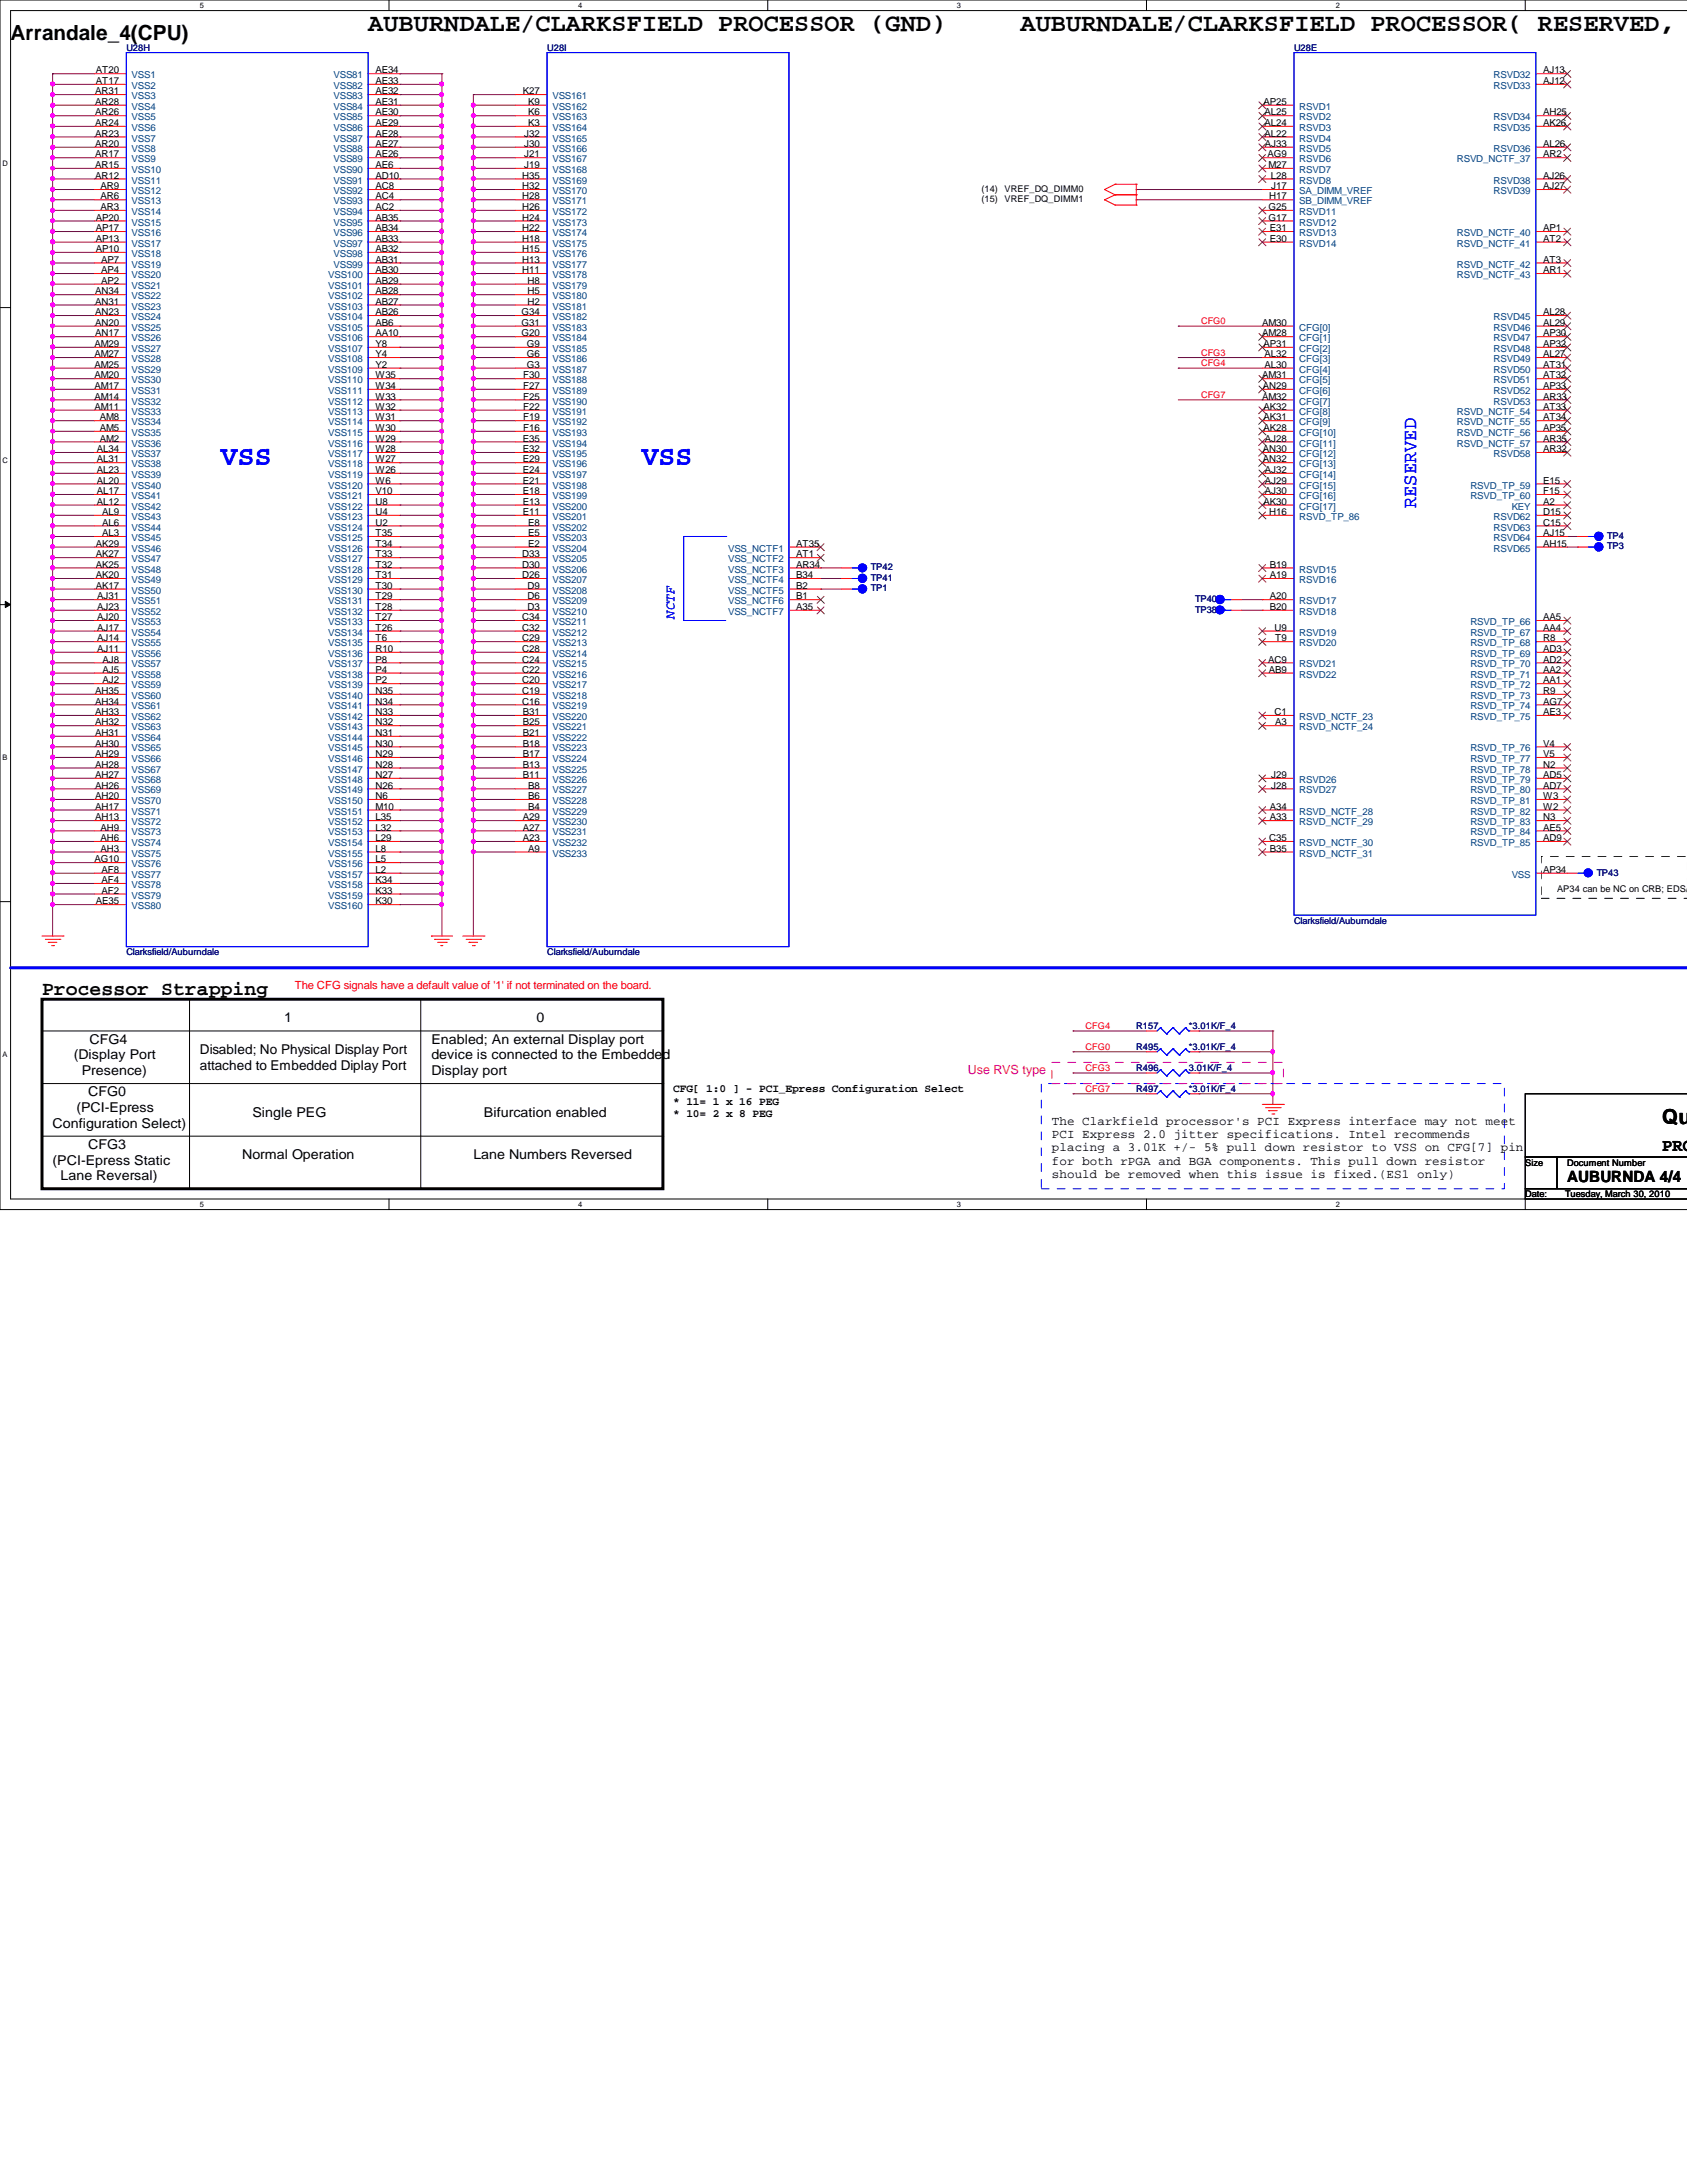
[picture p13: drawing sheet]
<svg xmlns="http://www.w3.org/2000/svg" width="216mm" height="279mm" viewBox="0 0 216 279" stroke-linecap="round" stroke-linejoin="round" font-family="sans-serif">
<defs><g id="words">
<g font-size="3.6" fill="#00f">
<text x="28.3" y="59.6">VSS</text>
<text x="82.1" y="59.6">VSS</text>
</g>
<g font-size="3.2">
<text x="47.1" y="4">AUBURNDALE/CLARKSFIELD PROCESSOR (GND)</text>
<text x="130.6" y="4">AUBURNDALE/CLARKSFIELD PROCESSOR( RESERVED, C</text>
</g>
<g font-size="2.7">
<text x="1.4" y="5.2">Arrandale_4(CPU)</text>
<text x="212.7" y="143.8">Qua</text>
</g>
<text font-size="2.5" fill="#00f" x="181.2" y="65" transform="rotate(-90 181.2 65)">RESERVED</text>
<text font-size="2.5" x="5.4" y="127.3">Processor Strapping</text>
<text font-size="2.3" x="212.7" y="147.3">PROJ</text>
<text font-size="2" x="200.6" y="151.3">AUBURNDA 4/4</text>
<text font-size="1.7" fill="#00f" x="86.3" y="79.2" transform="rotate(-90 86.3 79.2)">NCTF</text>
<g font-size="1.7">
<text x="36.4" y="130.9">1</text>
<text x="68.7" y="130.9">0</text>
<text x="9.4" y="135.6">(Display Port</text>
<text x="10.5" y="137.6">Presence)</text>
<text x="11.5" y="133.6">CFG4</text>
<text x="25.6" y="134.9">Disabled; No Physical Display Port</text>
<text x="25.6" y="136.9">attached to Embedded Diplay Port</text>
<text x="55.2" y="133.6">Enabled; An external Display port</text>
<text x="55.2" y="135.6">device is connected to the Embedded</text>
<text x="55.2" y="137.6">Display port</text>
<text x="9.8" y="142.3">(PCI-Epress</text>
<text x="11.3" y="140.3">CFG0</text>
<text x="32.3" y="143">Single PEG</text>
<text x="61.9" y="143">Bifurcation enabled</text>
<text x="6.7" y="144.4">Configuration Select)</text>
<text x="6.7" y="149.1">(PCI-Epress Static</text>
<text x="11.3" y="147">CFG3</text>
<text x="31" y="148.3">Normal Operation</text>
<text x="60.6" y="148.3">Lane Numbers Reversed</text>
<text x="7.7" y="151.1">Lane Reversal)</text>
</g>
<text font-size="1.6" fill="#ff0080" x="123.9" y="137.4">Use RVS type</text>
<g font-size="1.6">
<text x="134.6" y="144">The Clarkfield processor's PCI Express interface may not meet</text>
<text x="134.6" y="145.7">PCI Express 2.0 jitter specifications. Intel recommends</text>
<text x="134.6" y="147.4">placing a 3.01K +/- 5% pull down resistor to VSS on CFG[7] pin</text>
<text x="134.6" y="149.1">for both rPGA and BGA components. This pull down resistor</text>
<text x="134.6" y="150.7">should be removed when this issue is fixed.(ES1 only)</text>
</g>
<text font-size="1.4" fill="#f00" x="37.7" y="126.6">The CFG signals have a default value of '1' if not terminated on the board.</text>
<g font-size="1.4">
<text x="86.1" y="139.8">CFG[ 1:0 ] - PCI_Epress Configuration Select</text>
<text x="86.1" y="141.4">* 11= 1 x 16 PEG</text>
<text x="86.1" y="143">* 10= 2 x 8 PEG</text>
</g>
<g font-size="1.2">
<text x="12.3" y="9.4">AT20</text>
<text x="12.3" y="10.8">AT17</text>
<text x="48" y="9.4">AE34</text>
<text x="48" y="10.8">AE33</text>
<text x="197.5" y="9.4">AJ13</text>
<text x="197.5" y="10.8">AJ12</text>
<text x="12.2" y="12.1">AR31</text>
<text x="12.2" y="13.4">AR28</text>
<text x="12.2" y="14.8">AR26</text>
<text x="12.2" y="16.1">AR24</text>
<text x="12.2" y="17.5">AR23</text>
<text x="48" y="12.1">AE32</text>
<text x="48" y="13.4">AE31</text>
<text x="48" y="14.8">AE30</text>
<text x="48" y="16.1">AE29</text>
<text x="48" y="17.5">AE28</text>
<text x="66.9" y="12.1">K27</text>
<text x="67.1" y="17.5">J32</text>
<text x="67.6" y="13.4">K9</text>
<text x="67.6" y="14.8">K6</text>
<text x="67.6" y="16.1">K3</text>
<text x="161.7" y="13.4">AP25</text>
<text x="161.8" y="14.8">AL25</text>
<text x="161.8" y="16.1">AL24</text>
<text x="161.8" y="17.5">AL22</text>
<text x="197.5" y="14.8">AH25</text>
<text x="197.5" y="16.1">AK26</text>
<text x="12.2" y="18.8">AR20</text>
<text x="12.2" y="20.2">AR17</text>
<text x="12.2" y="21.5">AR15</text>
<text x="12.2" y="22.9">AR12</text>
<text x="48" y="18.8">AE27</text>
<text x="48" y="20.2">AE26</text>
<text x="48" y="21.5">AE6</text>
<text x="48" y="22.9">AD10</text>
<text x="66.8" y="22.9">H35</text>
<text x="67.1" y="18.8">J30</text>
<text x="67.1" y="20.2">J21</text>
<text x="67.1" y="21.5">J19</text>
<text x="161.9" y="18.8">AJ33</text>
<text x="162.2" y="20.2">AG9</text>
<text x="162.3" y="21.5">M27</text>
<text x="162.6" y="22.9">L28</text>
<text x="197.5" y="22.9">AJ26</text>
<text x="197.5" y="18.8">AL26</text>
<text x="197.5" y="20.2">AR2</text>
<text x="12.3" y="28.2">AP20</text>
<text x="12.3" y="29.6">AP17</text>
<text x="12.9" y="24.2">AR9</text>
<text x="12.9" y="25.5">AR6</text>
<text x="12.9" y="26.9">AR3</text>
<text x="48" y="24.2">AC8</text>
<text x="48" y="25.5">AC4</text>
<text x="48" y="26.9">AC2</text>
<text x="48" y="28.2">AB35</text>
<text x="48" y="29.6">AB34</text>
<text x="66.8" y="24.2">H32</text>
<text x="66.8" y="25.5">H28</text>
<text x="66.8" y="26.9">H26</text>
<text x="66.8" y="28.2">H24</text>
<text x="66.8" y="29.6">H22</text>
<text x="125.6" y="25.9">(15)</text>
<text x="125.6" y="24.6">(14)</text>
<text x="128.6" y="25.9">VREF_DQ_DIMM1</text>
<text x="128.6" y="24.6">VREF_DQ_DIMM0</text>
<text x="162.3" y="26.9">G25</text>
<text x="162.3" y="28.2">G17</text>
<text x="162.4" y="25.5">H17</text>
<text x="162.5" y="29.6">E31</text>
<text x="162.7" y="24.2">J17</text>
<text x="197.5" y="24.2">AJ27</text>
<text x="197.5" y="29.6">AP1</text>
<text x="12.3" y="30.9">AP13</text>
<text x="12.3" y="32.3">AP10</text>
<text x="13" y="33.6">AP7</text>
<text x="13" y="35">AP4</text>
<text x="48" y="30.9">AB33</text>
<text x="48" y="32.3">AB32</text>
<text x="48" y="33.6">AB31</text>
<text x="48" y="35">AB30</text>
<text x="66.8" y="30.9">H18</text>
<text x="66.8" y="32.3">H15</text>
<text x="66.8" y="33.6">H13</text>
<text x="66.8" y="35">H11</text>
<text x="162.5" y="30.9">E30</text>
<text x="197.5" y="33.6">AT3</text>
<text x="197.5" y="30.9">AT2</text>
<text x="197.5" y="35">AR1</text>
<text x="12.2" y="37.7">AN34</text>
<text x="12.2" y="39">AN31</text>
<text x="12.2" y="40.3">AN23</text>
<text x="12.2" y="41.7">AN20</text>
<text x="13" y="36.3">AP2</text>
<text x="48" y="36.3">AB29</text>
<text x="48" y="37.7">AB28</text>
<text x="48" y="39">AB27</text>
<text x="48" y="40.3">AB26</text>
<text x="48" y="41.7">AB6</text>
<text x="66.8" y="40.3">G34</text>
<text x="66.8" y="41.7">G31</text>
<text x="67.5" y="36.3">H8</text>
<text x="67.5" y="37.7">H5</text>
<text x="67.5" y="39">H2</text>
<text x="161.5" y="41.7">AM30</text>
<text x="197.5" y="40.3">AL28</text>
<text x="197.5" y="41.7">AL29</text>
<text x="12.1" y="44.4">AM29</text>
<text x="12.1" y="45.7">AM27</text>
<text x="12.1" y="47.1">AM25</text>
<text x="12.2" y="43.1">AN17</text>
<text x="48" y="43.1">AA10</text>
<text x="48" y="44.4">Y8</text>
<text x="48" y="45.7">Y4</text>
<text x="48" y="47.1">Y2</text>
<text x="66.8" y="43.1">G20</text>
<text x="67.4" y="44.4">G9</text>
<text x="67.4" y="45.7">G6</text>
<text x="67.4" y="47.1">G3</text>
<text x="161.5" y="43.1">AM28</text>
<text x="161.7" y="44.4">AP31</text>
<text x="161.8" y="45.7">AL32</text>
<text x="161.8" y="47.1">AL30</text>
<text x="197.5" y="43.1">AP30</text>
<text x="197.5" y="44.4">AP32</text>
<text x="197.5" y="45.7">AL27</text>
<text x="197.5" y="47.1">AT31</text>
<text x="12.1" y="48.4">AM20</text>
<text x="12.1" y="49.8">AM17</text>
<text x="12.1" y="51.1">AM14</text>
<text x="12.1" y="52.5">AM11</text>
<text x="12.8" y="53.8">AM8</text>
<text x="48" y="48.4">W35</text>
<text x="48" y="49.8">W34</text>
<text x="48" y="51.1">W33</text>
<text x="48" y="52.5">W32</text>
<text x="48" y="53.8">W31</text>
<text x="67" y="48.4">F30</text>
<text x="67" y="49.8">F27</text>
<text x="67" y="51.1">F25</text>
<text x="67" y="52.5">F22</text>
<text x="67" y="53.8">F19</text>
<text x="161.5" y="48.4">AM31</text>
<text x="161.5" y="51.1">AM32</text>
<text x="161.6" y="49.8">AN29</text>
<text x="161.7" y="52.5">AK32</text>
<text x="161.7" y="53.8">AK31</text>
<text x="197.5" y="48.4">AT32</text>
<text x="197.5" y="49.8">AP33</text>
<text x="197.5" y="51.1">AR33</text>
<text x="197.5" y="52.5">AT33</text>
<text x="197.5" y="53.8">AT34</text>
<text x="12.4" y="57.9">AL34</text>
<text x="12.4" y="59.2">AL31</text>
<text x="12.8" y="55.2">AM5</text>
<text x="12.8" y="56.5">AM2</text>
<text x="48" y="55.2">W30</text>
<text x="48" y="56.5">W29</text>
<text x="48" y="57.9">W28</text>
<text x="48" y="59.2">W27</text>
<text x="66.9" y="56.5">E35</text>
<text x="66.9" y="57.9">E32</text>
<text x="66.9" y="59.2">E29</text>
<text x="67" y="55.2">F16</text>
<text x="161.6" y="57.9">AN30</text>
<text x="161.6" y="59.2">AN32</text>
<text x="161.7" y="55.2">AK28</text>
<text x="161.9" y="56.5">AJ28</text>
<text x="197.5" y="55.2">AP35</text>
<text x="197.5" y="56.5">AR35</text>
<text x="197.5" y="57.9">AR32</text>
<text x="12.4" y="60.5">AL23</text>
<text x="12.4" y="61.9">AL20</text>
<text x="12.4" y="63.2">AL17</text>
<text x="12.4" y="64.6">AL12</text>
<text x="13.1" y="65.9">AL9</text>
<text x="48" y="60.5">W26</text>
<text x="48" y="61.9">W6</text>
<text x="48" y="63.2">V10</text>
<text x="48" y="64.6">U8</text>
<text x="48" y="65.9">U4</text>
<text x="66.9" y="60.5">E24</text>
<text x="66.9" y="61.9">E21</text>
<text x="66.9" y="63.2">E18</text>
<text x="66.9" y="64.6">E13</text>
<text x="66.9" y="65.9">E11</text>
<text x="161.7" y="64.6">AK30</text>
<text x="161.9" y="60.5">AJ32</text>
<text x="161.9" y="61.9">AJ29</text>
<text x="161.9" y="63.2">AJ30</text>
<text x="162.4" y="65.9">H16</text>
<text x="197.5" y="61.9">E15</text>
<text x="197.5" y="63.2">F15</text>
<text x="197.5" y="64.6">A2</text>
<text x="197.5" y="65.9">D15</text>
<text x="12.3" y="70">AK29</text>
<text x="12.3" y="71.3">AK27</text>
<text x="13.1" y="67.3">AL6</text>
<text x="13.1" y="68.6">AL3</text>
<text x="48" y="67.3">U2</text>
<text x="48" y="68.6">T35</text>
<text x="48" y="70">T34</text>
<text x="48" y="71.3">T33</text>
<text x="66.8" y="71.3">D33</text>
<text x="67.6" y="67.3">E8</text>
<text x="67.6" y="68.6">E5</text>
<text x="67.6" y="70">E2</text>
<text x="101.9" y="70">AT35</text>
<text x="101.9" y="71.3">AT1</text>
<text x="197.5" y="67.3">C15</text>
<text x="197.5" y="68.6">AJ15</text>
<text x="197.5" y="70">AH15</text>
<text x="12.3" y="72.6">AK25</text>
<text x="12.3" y="74">AK20</text>
<text x="12.3" y="75.4">AK17</text>
<text x="12.4" y="76.7">AJ31</text>
<text x="48" y="72.6">T32</text>
<text x="48" y="74">T31</text>
<text x="48" y="75.4">T30</text>
<text x="48" y="76.7">T29</text>
<text x="66.8" y="72.6">D30</text>
<text x="66.8" y="74">D26</text>
<text x="67.5" y="75.4">D9</text>
<text x="67.5" y="76.7">D6</text>
<text x="101.9" y="72.6">AR34</text>
<text x="101.9" y="74">B34</text>
<text x="101.9" y="75.4">B2</text>
<text x="101.9" y="76.7">B1</text>
<text x="162.5" y="74">A19</text>
<text x="162.5" y="72.6">B19</text>
<text x="162.5" y="76.7">A20</text>
<text x="12.4" y="78.1">AJ23</text>
<text x="12.4" y="79.4">AJ20</text>
<text x="12.4" y="80.7">AJ17</text>
<text x="12.4" y="82.1">AJ14</text>
<text x="12.4" y="83.4">AJ11</text>
<text x="48" y="78.1">T28</text>
<text x="48" y="79.4">T27</text>
<text x="48" y="80.7">T26</text>
<text x="48" y="82.1">T6</text>
<text x="48" y="83.4">R10</text>
<text x="66.8" y="79.4">C34</text>
<text x="66.8" y="80.7">C32</text>
<text x="66.8" y="82.1">C29</text>
<text x="66.8" y="83.4">C28</text>
<text x="67.5" y="78.1">D3</text>
<text x="101.9" y="78.1">A35</text>
<text x="162.5" y="78.1">B20</text>
<text x="163.1" y="80.7">U9</text>
<text x="163.2" y="82.1">T9</text>
<text x="197.5" y="79.4">AA5</text>
<text x="197.5" y="80.7">AA4</text>
<text x="197.5" y="82.1">R8</text>
<text x="197.5" y="83.4">AD3</text>
<text x="12.2" y="88.8">AH35</text>
<text x="13.1" y="84.8">AJ8</text>
<text x="13.1" y="86.1">AJ5</text>
<text x="13.1" y="87.5">AJ2</text>
<text x="48" y="84.8">P8</text>
<text x="48" y="86.1">P4</text>
<text x="48" y="87.5">P2</text>
<text x="48" y="88.8">N35</text>
<text x="66.8" y="84.8">C24</text>
<text x="66.8" y="86.1">C22</text>
<text x="66.8" y="87.5">C20</text>
<text x="66.8" y="88.8">C19</text>
<text x="162.3" y="84.8">AC9</text>
<text x="162.4" y="86.1">AB9</text>
<text x="197.5" y="86.1">AA2</text>
<text x="197.5" y="87.5">AA1</text>
<text x="197.5" y="88.8">R9</text>
<text x="197.5" y="84.8">AD2</text>
<text x="12.2" y="90.2">AH34</text>
<text x="12.2" y="91.5">AH33</text>
<text x="12.2" y="92.8">AH32</text>
<text x="12.2" y="94.2">AH31</text>
<text x="12.2" y="95.5">AH30</text>
<text x="48" y="90.2">N34</text>
<text x="48" y="91.5">N33</text>
<text x="48" y="92.8">N32</text>
<text x="48" y="94.2">N31</text>
<text x="48" y="95.5">N30</text>
<text x="66.8" y="90.2">C16</text>
<text x="66.9" y="91.5">B31</text>
<text x="66.9" y="92.8">B25</text>
<text x="66.9" y="94.2">B21</text>
<text x="66.9" y="95.5">B18</text>
<text x="163.1" y="91.5">C1</text>
<text x="163.2" y="92.8">A3</text>
<text x="197.5" y="90.2">AG7</text>
<text x="197.5" y="91.5">AE3</text>
<text x="197.5" y="95.5">V4</text>
<text x="12.2" y="96.9">AH29</text>
<text x="12.2" y="98.3">AH28</text>
<text x="12.2" y="99.6">AH27</text>
<text x="12.2" y="100.9">AH26</text>
<text x="48" y="96.9">N29</text>
<text x="48" y="98.3">N28</text>
<text x="48" y="99.6">N27</text>
<text x="48" y="100.9">N26</text>
<text x="66.9" y="96.9">B17</text>
<text x="66.9" y="98.3">B13</text>
<text x="66.9" y="99.6">B11</text>
<text x="67.6" y="100.9">B8</text>
<text x="162.7" y="100.9">J28</text>
<text x="162.7" y="99.6">J29</text>
<text x="197.5" y="96.9">V5</text>
<text x="197.5" y="98.3">N2</text>
<text x="197.5" y="99.6">AD5</text>
<text x="197.5" y="100.9">AD7</text>
<text x="12.2" y="102.3">AH20</text>
<text x="12.2" y="103.6">AH17</text>
<text x="12.2" y="105">AH13</text>
<text x="12.9" y="106.3">AH9</text>
<text x="12.9" y="107.7">AH6</text>
<text x="48" y="102.3">N6</text>
<text x="48" y="103.6">M10</text>
<text x="48" y="105">L35</text>
<text x="48" y="106.3">L32</text>
<text x="48" y="107.7">L29</text>
<text x="66.9" y="105">A29</text>
<text x="66.9" y="106.3">A27</text>
<text x="66.9" y="107.7">A23</text>
<text x="67.6" y="102.3">B6</text>
<text x="67.6" y="103.6">B4</text>
<text x="162.4" y="107.7">C35</text>
<text x="162.5" y="103.6">A34</text>
<text x="162.5" y="105">A33</text>
<text x="197.5" y="102.3">W3</text>
<text x="197.5" y="103.6">W2</text>
<text x="197.5" y="105">N3</text>
<text x="197.5" y="106.3">AE5</text>
<text x="197.5" y="107.7">AD9</text>
<text x="12.1" y="110.4">AG10</text>
<text x="12.9" y="109">AH3</text>
<text x="13" y="111.7">AF8</text>
<text x="13" y="113">AF4</text>
<text x="48" y="109">L8</text>
<text x="48" y="110.4">L5</text>
<text x="48" y="111.7">L2</text>
<text x="48" y="113">K34</text>
<text x="67.6" y="109">A9</text>
<text x="162.5" y="109">B35</text>
<text x="197.5" y="111.7">AP34</text>
<text x="12.3" y="115.7">AE35</text>
<text x="13" y="114.4">AF2</text>
<text x="48" y="114.4">K33</text>
<text x="48" y="115.7">K30</text>
<text x="199.3" y="114.2">AP34 can be NC on CRB; EDS/D</text>
<text x="195.2" y="149.2">Size</text>
<text x="200.6" y="149.2">Document Number</text>
<text x="195.2" y="153.2">Date:</text>
<text x="200.3" y="153.2">Tuesday, March 30, 2010</text>
</g>
<g font-size="1.2" fill="#000080">
<text x="16.2" y="6.5">U28H</text>
<text x="70" y="6.5">U28I</text>
<text x="165.6" y="6.5">U28E</text>
<text x="205.7" y="70.3">TP3</text>
<text x="205.7" y="69">TP4</text>
<text x="111.5" y="75.7">TP1</text>
<text x="111.5" y="73">TP42</text>
<text x="111.5" y="74.3">TP41</text>
<text x="153" y="77">TP40</text>
<text x="153" y="78.4">TP38</text>
<text x="204.3" y="112.1">TP43</text>
<text x="165.6" y="118.2">Clarksfield/Auburndale</text>
<text x="16.2" y="122.3">Clarksfield/Auburndale</text>
<text x="70" y="122.3">Clarksfield/Auburndale</text>
<text x="145.4" y="131.7">R157</text>
<text x="152.1" y="131.7">*3.01K/F_4</text>
<text x="145.4" y="137.1">R496</text>
<text x="145.4" y="134.4">R495</text>
<text x="152.1" y="137.1">3.01K/F_4</text>
<text x="152.1" y="134.4">*3.01K/F_4</text>
<text x="145.4" y="139.8">R497</text>
<text x="152.1" y="139.8">*3.01K/F_4</text>
</g>
<g font-size="1.2" fill="#004080">
<text x="16.8" y="10">VSS1</text>
<text x="16.8" y="11.4">VSS2</text>
<text x="42.7" y="10">VSS81</text>
<text x="42.7" y="11.4">VSS82</text>
<text x="191.1" y="10">RSVD32</text>
<text x="191.1" y="11.4">RSVD33</text>
<text x="16.8" y="12.7">VSS3</text>
<text x="16.8" y="14.1">VSS4</text>
<text x="16.8" y="15.4">VSS5</text>
<text x="16.8" y="16.8">VSS6</text>
<text x="42.7" y="12.7">VSS83</text>
<text x="42.7" y="14.1">VSS84</text>
<text x="42.7" y="15.4">VSS85</text>
<text x="42.7" y="16.8">VSS86</text>
<text x="70.7" y="12.7">VSS161</text>
<text x="70.7" y="14.1">VSS162</text>
<text x="70.7" y="15.4">VSS163</text>
<text x="70.7" y="16.8">VSS164</text>
<text x="166.3" y="14.1">RSVD1</text>
<text x="166.3" y="15.4">RSVD2</text>
<text x="166.3" y="16.8">RSVD3</text>
<text x="191.1" y="15.4">RSVD34</text>
<text x="191.1" y="16.8">RSVD35</text>
<text x="16.8" y="18.1">VSS7</text>
<text x="16.8" y="19.4">VSS8</text>
<text x="16.8" y="20.8">VSS9</text>
<text x="16.8" y="22.1">VSS10</text>
<text x="16.8" y="23.5">VSS11</text>
<text x="42.7" y="18.1">VSS87</text>
<text x="42.7" y="19.4">VSS88</text>
<text x="42.7" y="20.8">VSS89</text>
<text x="42.7" y="22.1">VSS90</text>
<text x="42.7" y="23.5">VSS91</text>
<text x="70.7" y="18.1">VSS165</text>
<text x="70.7" y="19.4">VSS166</text>
<text x="70.7" y="20.8">VSS167</text>
<text x="70.7" y="22.1">VSS168</text>
<text x="70.7" y="23.5">VSS169</text>
<text x="166.3" y="18.1">RSVD4</text>
<text x="166.3" y="19.4">RSVD5</text>
<text x="166.3" y="20.8">RSVD6</text>
<text x="166.3" y="22.1">RSVD7</text>
<text x="166.3" y="23.5">RSVD8</text>
<text x="186.4" y="20.8">RSVD_NCTF_37</text>
<text x="191.1" y="23.5">RSVD38</text>
<text x="191.1" y="19.4">RSVD36</text>
<text x="16.8" y="24.8">VSS12</text>
<text x="16.8" y="26.2">VSS13</text>
<text x="16.8" y="27.5">VSS14</text>
<text x="16.8" y="28.9">VSS15</text>
<text x="42.7" y="24.8">VSS92</text>
<text x="42.7" y="26.2">VSS93</text>
<text x="42.7" y="27.5">VSS94</text>
<text x="42.7" y="28.9">VSS95</text>
<text x="70.7" y="24.8">VSS170</text>
<text x="70.7" y="26.2">VSS171</text>
<text x="70.7" y="27.5">VSS172</text>
<text x="70.7" y="28.9">VSS173</text>
<text x="166.3" y="24.8">SA_DIMM_VREF</text>
<text x="166.3" y="26.2">SB_DIMM_VREF</text>
<text x="166.3" y="27.5">RSVD11</text>
<text x="166.3" y="28.9">RSVD12</text>
<text x="191.1" y="24.8">RSVD39</text>
<text x="16.8" y="30.2">VSS16</text>
<text x="16.8" y="31.6">VSS17</text>
<text x="16.8" y="32.9">VSS18</text>
<text x="16.8" y="34.2">VSS19</text>
<text x="16.8" y="35.6">VSS20</text>
<text x="42" y="35.6">VSS100</text>
<text x="42.7" y="30.2">VSS96</text>
<text x="42.7" y="31.6">VSS97</text>
<text x="42.7" y="32.9">VSS98</text>
<text x="42.7" y="34.2">VSS99</text>
<text x="70.7" y="30.2">VSS174</text>
<text x="70.7" y="31.6">VSS175</text>
<text x="70.7" y="32.9">VSS176</text>
<text x="70.7" y="34.2">VSS177</text>
<text x="70.7" y="35.6">VSS178</text>
<text x="166.3" y="30.2">RSVD13</text>
<text x="166.3" y="31.6">RSVD14</text>
<text x="186.4" y="34.2">RSVD_NCTF_42</text>
<text x="186.4" y="30.2">RSVD_NCTF_40</text>
<text x="186.4" y="31.6">RSVD_NCTF_41</text>
<text x="186.4" y="35.6">RSVD_NCTF_43</text>
<text x="16.8" y="37">VSS21</text>
<text x="16.8" y="38.3">VSS22</text>
<text x="16.8" y="39.6">VSS23</text>
<text x="16.8" y="41">VSS24</text>
<text x="42" y="37">VSS101</text>
<text x="42" y="38.3">VSS102</text>
<text x="42" y="39.6">VSS103</text>
<text x="42" y="41">VSS104</text>
<text x="70.7" y="37">VSS179</text>
<text x="70.7" y="38.3">VSS180</text>
<text x="70.7" y="39.6">VSS181</text>
<text x="70.7" y="41">VSS182</text>
<text x="191.1" y="41">RSVD45</text>
<text x="16.8" y="42.3">VSS25</text>
<text x="16.8" y="43.7">VSS26</text>
<text x="16.8" y="45">VSS27</text>
<text x="16.8" y="46.4">VSS28</text>
<text x="16.8" y="47.7">VSS29</text>
<text x="42" y="42.3">VSS105</text>
<text x="42" y="43.7">VSS106</text>
<text x="42" y="45">VSS107</text>
<text x="42" y="46.4">VSS108</text>
<text x="42" y="47.7">VSS109</text>
<text x="70.7" y="42.3">VSS183</text>
<text x="70.7" y="43.7">VSS184</text>
<text x="70.7" y="45">VSS185</text>
<text x="70.7" y="46.4">VSS186</text>
<text x="70.7" y="47.7">VSS187</text>
<text x="166.3" y="42.3">CFG[0]</text>
<text x="166.3" y="43.7">CFG[1]</text>
<text x="166.3" y="45">CFG[2]</text>
<text x="166.3" y="46.4">CFG[3]</text>
<text x="166.3" y="47.7">CFG[4]</text>
<text x="191.1" y="42.3">RSVD46</text>
<text x="191.1" y="43.7">RSVD47</text>
<text x="191.1" y="45">RSVD48</text>
<text x="191.1" y="46.4">RSVD49</text>
<text x="191.1" y="47.7">RSVD50</text>
<text x="16.8" y="49.1">VSS30</text>
<text x="16.8" y="50.4">VSS31</text>
<text x="16.8" y="51.8">VSS32</text>
<text x="16.8" y="53.1">VSS33</text>
<text x="42" y="49.1">VSS110</text>
<text x="42" y="50.4">VSS111</text>
<text x="42" y="51.8">VSS112</text>
<text x="42" y="53.1">VSS113</text>
<text x="70.7" y="49.1">VSS188</text>
<text x="70.7" y="50.4">VSS189</text>
<text x="70.7" y="51.8">VSS190</text>
<text x="70.7" y="53.1">VSS191</text>
<text x="166.3" y="49.1">CFG[5]</text>
<text x="166.3" y="50.4">CFG[6]</text>
<text x="166.3" y="51.8">CFG[7]</text>
<text x="166.3" y="53.1">CFG[8]</text>
<text x="186.4" y="53.1">RSVD_NCTF_54</text>
<text x="191.1" y="49.1">RSVD51</text>
<text x="191.1" y="50.4">RSVD52</text>
<text x="191.1" y="51.8">RSVD53</text>
<text x="16.8" y="54.4">VSS34</text>
<text x="16.8" y="55.8">VSS35</text>
<text x="16.8" y="57.2">VSS36</text>
<text x="16.8" y="58.5">VSS37</text>
<text x="16.8" y="59.8">VSS38</text>
<text x="42" y="54.4">VSS114</text>
<text x="42" y="55.8">VSS115</text>
<text x="42" y="57.2">VSS116</text>
<text x="42" y="58.5">VSS117</text>
<text x="42" y="59.8">VSS118</text>
<text x="70.7" y="54.4">VSS192</text>
<text x="70.7" y="55.8">VSS193</text>
<text x="70.7" y="57.2">VSS194</text>
<text x="70.7" y="58.5">VSS195</text>
<text x="70.7" y="59.8">VSS196</text>
<text x="166.3" y="54.4">CFG[9]</text>
<text x="166.3" y="55.8">CFG[10]</text>
<text x="166.3" y="57.2">CFG[11]</text>
<text x="166.3" y="58.5">CFG[12]</text>
<text x="166.3" y="59.8">CFG[13]</text>
<text x="186.4" y="54.4">RSVD_NCTF_55</text>
<text x="186.4" y="55.8">RSVD_NCTF_56</text>
<text x="186.4" y="57.2">RSVD_NCTF_57</text>
<text x="191.1" y="58.5">RSVD58</text>
<text x="16.8" y="61.2">VSS39</text>
<text x="16.8" y="62.5">VSS40</text>
<text x="16.8" y="63.9">VSS41</text>
<text x="16.8" y="65.2">VSS42</text>
<text x="42" y="61.2">VSS119</text>
<text x="42" y="62.5">VSS120</text>
<text x="42" y="63.9">VSS121</text>
<text x="42" y="65.2">VSS122</text>
<text x="70.7" y="61.2">VSS197</text>
<text x="70.7" y="62.5">VSS198</text>
<text x="70.7" y="63.9">VSS199</text>
<text x="70.7" y="65.2">VSS200</text>
<text x="166.3" y="61.2">CFG[14]</text>
<text x="166.3" y="62.5">CFG[15]</text>
<text x="166.3" y="63.9">CFG[16]</text>
<text x="166.3" y="65.2">CFG[17]</text>
<text x="188.2" y="62.5">RSVD_TP_59</text>
<text x="188.2" y="63.9">RSVD_TP_60</text>
<text x="193.5" y="65.2">KEY</text>
<text x="16.8" y="66.5">VSS43</text>
<text x="16.8" y="67.9">VSS44</text>
<text x="16.8" y="69.3">VSS45</text>
<text x="16.8" y="70.6">VSS46</text>
<text x="16.8" y="72">VSS47</text>
<text x="42" y="66.5">VSS123</text>
<text x="42" y="67.9">VSS124</text>
<text x="42" y="69.3">VSS125</text>
<text x="42" y="70.6">VSS126</text>
<text x="42" y="72">VSS127</text>
<text x="70.7" y="66.5">VSS201</text>
<text x="70.7" y="67.9">VSS202</text>
<text x="70.7" y="69.3">VSS203</text>
<text x="70.7" y="70.6">VSS204</text>
<text x="70.7" y="72">VSS205</text>
<text x="93.2" y="70.6">VSS_NCTF1</text>
<text x="93.2" y="72">VSS_NCTF2</text>
<text x="166.3" y="66.5">RSVD_TP_86</text>
<text x="191.1" y="66.5">RSVD62</text>
<text x="191.1" y="67.9">RSVD63</text>
<text x="191.1" y="69.3">RSVD64</text>
<text x="191.1" y="70.6">RSVD65</text>
<text x="16.8" y="73.3">VSS48</text>
<text x="16.8" y="74.6">VSS49</text>
<text x="16.8" y="76">VSS50</text>
<text x="16.8" y="77.3">VSS51</text>
<text x="42" y="73.3">VSS128</text>
<text x="42" y="74.6">VSS129</text>
<text x="42" y="76">VSS130</text>
<text x="42" y="77.3">VSS131</text>
<text x="70.7" y="73.3">VSS206</text>
<text x="70.7" y="74.6">VSS207</text>
<text x="70.7" y="76">VSS208</text>
<text x="70.7" y="77.3">VSS209</text>
<text x="93.2" y="73.3">VSS_NCTF3</text>
<text x="93.2" y="74.6">VSS_NCTF4</text>
<text x="93.2" y="76">VSS_NCTF5</text>
<text x="93.2" y="77.3">VSS_NCTF6</text>
<text x="166.3" y="74.6">RSVD16</text>
<text x="166.3" y="73.3">RSVD15</text>
<text x="166.3" y="77.3">RSVD17</text>
<text x="16.8" y="78.7">VSS52</text>
<text x="16.8" y="80">VSS53</text>
<text x="16.8" y="81.4">VSS54</text>
<text x="16.8" y="82.7">VSS55</text>
<text x="42" y="78.7">VSS132</text>
<text x="42" y="80">VSS133</text>
<text x="42" y="81.4">VSS134</text>
<text x="42" y="82.7">VSS135</text>
<text x="70.7" y="78.7">VSS210</text>
<text x="70.7" y="80">VSS211</text>
<text x="70.7" y="81.4">VSS212</text>
<text x="70.7" y="82.7">VSS213</text>
<text x="93.2" y="78.7">VSS_NCTF7</text>
<text x="166.3" y="78.7">RSVD18</text>
<text x="166.3" y="82.7">RSVD20</text>
<text x="166.3" y="81.4">RSVD19</text>
<text x="188.2" y="80">RSVD_TP_66</text>
<text x="188.2" y="81.4">RSVD_TP_67</text>
<text x="188.2" y="82.7">RSVD_TP_68</text>
<text x="16.8" y="84.1">VSS56</text>
<text x="16.8" y="85.4">VSS57</text>
<text x="16.8" y="86.7">VSS58</text>
<text x="16.8" y="88.1">VSS59</text>
<text x="16.8" y="89.5">VSS60</text>
<text x="42" y="84.1">VSS136</text>
<text x="42" y="85.4">VSS137</text>
<text x="42" y="86.7">VSS138</text>
<text x="42" y="88.1">VSS139</text>
<text x="42" y="89.5">VSS140</text>
<text x="70.7" y="84.1">VSS214</text>
<text x="70.7" y="85.4">VSS215</text>
<text x="70.7" y="86.7">VSS216</text>
<text x="70.7" y="88.1">VSS217</text>
<text x="70.7" y="89.5">VSS218</text>
<text x="166.3" y="86.7">RSVD22</text>
<text x="166.3" y="85.4">RSVD21</text>
<text x="188.2" y="86.7">RSVD_TP_71</text>
<text x="188.2" y="88.1">RSVD_TP_72</text>
<text x="188.2" y="89.5">RSVD_TP_73</text>
<text x="188.2" y="84.1">RSVD_TP_69</text>
<text x="188.2" y="85.4">RSVD_TP_70</text>
<text x="16.8" y="90.8">VSS61</text>
<text x="16.8" y="92.2">VSS62</text>
<text x="16.8" y="93.5">VSS63</text>
<text x="16.8" y="94.8">VSS64</text>
<text x="42" y="90.8">VSS141</text>
<text x="42" y="92.2">VSS142</text>
<text x="42" y="93.5">VSS143</text>
<text x="42" y="94.8">VSS144</text>
<text x="70.7" y="90.8">VSS219</text>
<text x="70.7" y="92.2">VSS220</text>
<text x="70.7" y="93.5">VSS221</text>
<text x="70.7" y="94.8">VSS222</text>
<text x="166.3" y="92.2">RSVD_NCTF_23</text>
<text x="166.3" y="93.5">RSVD_NCTF_24</text>
<text x="188.2" y="90.8">RSVD_TP_74</text>
<text x="188.2" y="92.2">RSVD_TP_75</text>
<text x="16.8" y="96.2">VSS65</text>
<text x="16.8" y="97.5">VSS66</text>
<text x="16.8" y="98.9">VSS67</text>
<text x="16.8" y="100.2">VSS68</text>
<text x="16.8" y="101.6">VSS69</text>
<text x="42" y="96.2">VSS145</text>
<text x="42" y="97.5">VSS146</text>
<text x="42" y="98.9">VSS147</text>
<text x="42" y="100.2">VSS148</text>
<text x="42" y="101.6">VSS149</text>
<text x="70.7" y="96.2">VSS223</text>
<text x="70.7" y="97.5">VSS224</text>
<text x="70.7" y="98.9">VSS225</text>
<text x="70.7" y="100.2">VSS226</text>
<text x="70.7" y="101.6">VSS227</text>
<text x="166.3" y="101.6">RSVD27</text>
<text x="166.3" y="100.2">RSVD26</text>
<text x="188.2" y="96.2">RSVD_TP_76</text>
<text x="188.2" y="97.5">RSVD_TP_77</text>
<text x="188.2" y="98.9">RSVD_TP_78</text>
<text x="188.2" y="100.2">RSVD_TP_79</text>
<text x="188.2" y="101.6">RSVD_TP_80</text>
<text x="16.8" y="102.9">VSS70</text>
<text x="16.8" y="104.3">VSS71</text>
<text x="16.8" y="105.6">VSS72</text>
<text x="16.8" y="106.9">VSS73</text>
<text x="42" y="102.9">VSS150</text>
<text x="42" y="104.3">VSS151</text>
<text x="42" y="105.6">VSS152</text>
<text x="42" y="106.9">VSS153</text>
<text x="70.7" y="102.9">VSS228</text>
<text x="70.7" y="104.3">VSS229</text>
<text x="70.7" y="105.6">VSS230</text>
<text x="70.7" y="106.9">VSS231</text>
<text x="166.3" y="104.3">RSVD_NCTF_28</text>
<text x="166.3" y="105.6">RSVD_NCTF_29</text>
<text x="188.2" y="102.9">RSVD_TP_81</text>
<text x="188.2" y="104.3">RSVD_TP_82</text>
<text x="188.2" y="105.6">RSVD_TP_83</text>
<text x="188.2" y="106.9">RSVD_TP_84</text>
<text x="16.8" y="108.3">VSS74</text>
<text x="16.8" y="109.6">VSS75</text>
<text x="16.8" y="111">VSS76</text>
<text x="16.8" y="112.4">VSS77</text>
<text x="16.8" y="113.7">VSS78</text>
<text x="42" y="108.3">VSS154</text>
<text x="42" y="109.6">VSS155</text>
<text x="42" y="111">VSS156</text>
<text x="42" y="112.4">VSS157</text>
<text x="42" y="113.7">VSS158</text>
<text x="70.7" y="108.3">VSS232</text>
<text x="70.7" y="109.6">VSS233</text>
<text x="166.3" y="108.3">RSVD_NCTF_30</text>
<text x="166.3" y="109.6">RSVD_NCTF_31</text>
<text x="188.2" y="108.3">RSVD_TP_85</text>
<text x="193.5" y="112.4">VSS</text>
<text x="16.8" y="115">VSS79</text>
<text x="16.8" y="116.4">VSS80</text>
<text x="42" y="115">VSS159</text>
<text x="42" y="116.4">VSS160</text>
</g>
<g font-size="1.2" fill="#f00">
<text x="153.7" y="41.5">CFG0</text>
<text x="153.7" y="45.5">CFG3</text>
<text x="153.7" y="46.9">CFG4</text>
<text x="153.7" y="50.9">CFG7</text>
<text x="138.9" y="131.7">CFG4</text>
<text x="138.9" y="134.4">CFG0</text>
<text x="138.9" y="137.1">CFG3</text>
<text x="138.9" y="139.7">CFG7</text>
</g>
<g font-size="1">
<text x="25.6" y="1">5</text>
<text x="74" y="1">4</text>
<text x="122.5" y="1">3</text>
<text x="170.9" y="1">2</text>
<text x=".3" y="21.2">D</text>
<text x=".3" y="59.2">C</text>
<text x=".3" y="97.2">B</text>
<text x=".3" y="135.3">A</text>
<text x="25.6" y="154.5">5</text>
<text x="74" y="154.5">4</text>
<text x="122.5" y="154.5">3</text>
<text x="170.9" y="154.5">2</text>
</g>
</g></defs>
<path d="M215.9 0h-215.9v154.8h215.9M215.9 1.4h-214.5v152.1h214.5" fill="none" stroke="#000" stroke-width=".13"/>
<g fill="#fff">
<path d="M25.6 .2h.5v1h-.5z"/>
<path d="M25.6 153.6h.5v1.1h-.5z"/>
</g>
<path d="M49.8 0v1.4M49.8 153.5v1.3" fill="none" stroke="#000" stroke-width=".13"/>
<g fill="#fff">
<path d="M74 .2h.5v1h-.5z"/>
<path d="M74 153.6h.5v1.1h-.5z"/>
</g>
<path d="M98.3 0v1.4M98.3 153.5v1.3" fill="none" stroke="#000" stroke-width=".13"/>
<g fill="#fff">
<path d="M122.5 .2h.5v1h-.5z"/>
<path d="M122.5 153.6h.5v1.1h-.5z"/>
</g>
<path d="M146.7 0v1.4M146.7 153.5v1.3" fill="none" stroke="#000" stroke-width=".13"/>
<g fill="#fff">
<path d="M170.9 .2h.5v1h-.5z"/>
<path d="M170.9 153.6h.5v1.1h-.5z"/>
</g>
<path d="M195.2 0v1.4M195.2 153.5v1.3" fill="none" stroke="#000" stroke-width=".13"/>
<g fill="#fff">
<path d="M.3 20.4h.7v1h-.7z"/>
<path d="M.3 58.4h.7v1h-.7z"/>
</g>
<path d="M0 39.4h1.4" fill="none" stroke="#000" stroke-width=".13"/>
<path d="M.3 96.4h.7v1.1h-.7z" fill="#fff"/>
<path d="M0 77.4h1.4M.7 77l.7 .4-.7 .4z" fill="none" stroke="#000" stroke-width=".13"/>
<path d="M.7 77l.7 .4-.7 .4z" fill="#000"/>
<path d="M.3 134.4h.7v1.1h-.7z" fill="#fff"/>
<path d="M0 115.4h1.4" fill="none" stroke="#000" stroke-width=".13"/>
<path d="M6.7 76.8h.1M6.7 76.8h5.4" fill="none" stroke="#800040" stroke-width=".13"/>
<circle cx="6.7" cy="76.7" r=".26" fill="#f0f"/>
<circle cx="6.7" cy="76.7" r=".26" fill="none" stroke="#f0f" stroke-width=".13"/>
<path d="M6.7 75.4h.1M6.7 75.4v1.4" fill="none" stroke="#800040" stroke-width=".13"/>
<circle cx="6.7" cy="75.4" r=".25" fill="#f0f"/>
<circle cx="6.7" cy="75.4" r=".25" fill="none" stroke="#f0f" stroke-width=".13"/>
<path d="M6.7 114.4h.1M6.7 114.4v1.4" fill="none" stroke="#800040" stroke-width=".13"/>
<circle cx="6.7" cy="114.4" r=".26" fill="#f0f"/>
<circle cx="6.7" cy="114.4" r=".26" fill="none" stroke="#f0f" stroke-width=".13"/>
<g fill="none" stroke="#800040" stroke-width=".13">
<path d="M6.7 99.6h.1M6.7 99.6h5.4M6.7 99.6v1.4M6.7 101h.1M6.7 113.1h.1M6.7 111.8h.1M6.7 109.1h.1M6.7 107.7h.1M6.7 106.3h.1M6.7 105h.1M6.7 103.7h.1M6.7 102.3h.1"/>
<path d="M6.7 114.4h.1M6.7 110.4h.1M6.7 101h5.4M6.7 113.1h5.4M6.7 111.8h5.4M6.7 109.1h5.4M6.7 107.7h5.4M6.7 106.3h5.4M6.7 105h5.4M6.7 103.7h5.4M6.7 102.3h5.4M6.7 114.4h5.4"/>
<path d="M6.7 110.4v1.4M6.7 110.4h5.4"/>
</g>
<circle cx="6.7" cy="99.6" r=".26" fill="#f0f"/>
<circle cx="6.7" cy="99.6" r=".26" fill="none" stroke="#f0f" stroke-width=".13"/>
<path d="M6.7 111.8h.1M6.7 111.8v1.3" fill="none" stroke="#800040" stroke-width=".13"/>
<circle cx="6.7" cy="111.7" r=".26" fill="#f0f"/>
<circle cx="6.7" cy="111.7" r=".26" fill="none" stroke="#f0f" stroke-width=".13"/>
<path d="M6.7 106.3h.1M6.7 106.3v1.4" fill="none" stroke="#800040" stroke-width=".13"/>
<circle cx="6.7" cy="107.7" r=".26" fill="#f0f"/>
<circle cx="6.7" cy="107.7" r=".26" fill="none" stroke="#f0f" stroke-width=".13"/>
<path d="M6.7 109.1h.1M6.7 109.1v1.3" fill="none" stroke="#800040" stroke-width=".13"/>
<circle cx="6.7" cy="110.4" r=".26" fill="#f0f"/>
<circle cx="6.7" cy="110.4" r=".26" fill="none" stroke="#f0f" stroke-width=".13"/>
<circle cx="6.7" cy="109" r=".25" fill="#f0f"/>
<circle cx="6.7" cy="109" r=".25" fill="none" stroke="#f0f" stroke-width=".13"/>
<path d="M6.7 98.3h.1M6.7 98.3v1.3" fill="none" stroke="#800040" stroke-width=".13"/>
<circle cx="6.7" cy="98.3" r=".26" fill="#f0f"/>
<circle cx="6.7" cy="98.3" r=".26" fill="none" stroke="#f0f" stroke-width=".13"/>
<path d="M6.7 102.3h.1M6.7 102.3v1.4" fill="none" stroke="#800040" stroke-width=".13"/>
<circle cx="6.7" cy="102.3" r=".25" fill="#f0f"/>
<circle cx="6.7" cy="102.3" r=".25" fill="none" stroke="#f0f" stroke-width=".13"/>
<path d="M6.7 105h.1M6.7 105v1.3" fill="none" stroke="#800040" stroke-width=".13"/>
<circle cx="6.7" cy="106.3" r=".26" fill="#f0f"/>
<circle cx="6.7" cy="106.3" r=".26" fill="none" stroke="#f0f" stroke-width=".13"/>
<circle cx="6.7" cy="105" r=".26" fill="#f0f"/>
<circle cx="6.7" cy="105" r=".26" fill="none" stroke="#f0f" stroke-width=".13"/>
<path d="M6.7 113.1h.1M6.7 113.1v1.3" fill="none" stroke="#800040" stroke-width=".13"/>
<circle cx="6.7" cy="113.1" r=".26" fill="#f0f"/>
<circle cx="6.7" cy="113.1" r=".26" fill="none" stroke="#f0f" stroke-width=".13"/>
<path d="M6.7 107.7h.1M6.7 101h.1M6.7 101v1.3M6.7 107.7v1.4" fill="none" stroke="#800040" stroke-width=".13"/>
<circle cx="6.7" cy="101" r=".26" fill="#f0f"/>
<circle cx="6.7" cy="101" r=".26" fill="none" stroke="#f0f" stroke-width=".13"/>
<path d="M6.7 103.7h.1M6.7 103.7v1.3" fill="none" stroke="#800040" stroke-width=".13"/>
<circle cx="6.7" cy="103.6" r=".26" fill="#f0f"/>
<circle cx="6.7" cy="103.6" r=".26" fill="none" stroke="#f0f" stroke-width=".13"/>
<path d="M6.7 18.8h.1M6.7 18.8h5.4M6.7 20.2h.1M6.7 21.5h.1M6.7 22.9h.1M6.7 24.3h.1M6.7 20.2h5.4M6.7 21.5h5.4M6.7 22.9h5.4M6.7 24.3h5.4" fill="none" stroke="#800040" stroke-width=".13"/>
<circle cx="6.7" cy="24.2" r=".26" fill="#f0f"/>
<circle cx="6.7" cy="24.2" r=".26" fill="none" stroke="#f0f" stroke-width=".13"/>
<path d="M6.7 25.6h.1M6.7 26.9h.1M6.7 28.3h.1M6.7 29.6h.1M6.7 25.6h5.4M6.7 26.9h5.4M6.7 28.3h5.4M6.7 29.6h5.4" fill="none" stroke="#800040" stroke-width=".13"/>
<circle cx="6.7" cy="29.6" r=".26" fill="#f0f"/>
<circle cx="6.7" cy="29.6" r=".26" fill="none" stroke="#f0f" stroke-width=".13"/>
<path d="M6.7 31h.1M6.7 31h5.4" fill="none" stroke="#800040" stroke-width=".13"/>
<circle cx="6.7" cy="30.9" r=".26" fill="#f0f"/>
<circle cx="6.7" cy="30.9" r=".26" fill="none" stroke="#f0f" stroke-width=".13"/>
<path d="M6.7 32.3h.1M6.7 32.3h5.4" fill="none" stroke="#800040" stroke-width=".13"/>
<circle cx="6.7" cy="32.3" r=".26" fill="#f0f"/>
<circle cx="6.7" cy="32.3" r=".26" fill="none" stroke="#f0f" stroke-width=".13"/>
<g fill="none" stroke="#800040" stroke-width=".13">
<path d="M6.7 9.4h.1M6.7 10.8h.1M6.7 12.1h.1M6.7 13.5h.1M6.7 14.8h.1M6.7 16.2h.1M6.7 17.5h.1M6.7 9.4h5.4M6.7 10.8h5.4M6.7 12.1h5.4M6.7 13.5h5.4M6.7 14.8h5.4"/>
<path d="M6.7 16.2h5.4M6.7 17.5h5.4M6.7 33.7h.1M6.7 35h.1M6.7 36.4h.1M6.7 37.7h.1M6.7 39h.1M6.7 33.7h5.4M6.7 35h5.4M6.7 36.4h5.4M6.7 37.7h5.4M6.7 39h5.4"/>
<path d="M6.7 40.4h.1M6.7 41.7h.1M6.7 43.1h.1M6.7 44.5h.1M6.7 45.8h.1M6.7 56.6h.1M6.7 57.9h.1M6.7 59.2h.1M6.7 40.4h5.4M6.7 41.7h5.4M6.7 43.1h5.4M6.7 44.5h5.4"/>
<path d="M6.7 45.8h5.4M6.7 56.6h5.4M6.7 57.9h5.4M6.7 59.2h5.4M6.7 60.6h.1M6.7 61.9h.1M6.7 63.3h.1M6.7 64.6h.1M6.7 66h.1M6.7 67.3h.1M6.7 68.7h.1M6.7 70h.1"/>
<path d="M6.7 71.4h.1M6.7 60.6h5.4M6.7 61.9h5.4M6.7 63.3h5.4M6.7 64.6h5.4M6.7 66h5.4M6.7 67.3h5.4M6.7 68.7h5.4M6.7 70h5.4M6.7 71.4h5.4"/>
</g>
<circle cx="6.7" cy="71.3" r=".26" fill="#f0f"/>
<circle cx="6.7" cy="71.3" r=".26" fill="none" stroke="#f0f" stroke-width=".13"/>
<g fill="none" stroke="#800040" stroke-width=".13">
<path d="M6.7 47.1h.1M6.7 48.5h.1M6.7 49.8h.1M6.7 51.2h.1M6.7 52.5h.1M6.7 53.8h.1M6.7 55.2h.1M6.7 47.1h5.4M6.7 48.5h5.4M6.7 49.8h5.4M6.7 51.2h5.4M6.7 52.5h5.4"/>
<path d="M6.7 53.8h5.4M6.7 55.2h5.4M6.7 72.7h.1M6.7 74h.1M6.7 75.4h.1M6.7 78.1h.1M6.7 79.4h.1M6.7 72.7h5.4M6.7 74h5.4M6.7 75.4h5.4M6.7 78.1h5.4M6.7 79.4h5.4"/>
<path d="M6.7 80.8h.1M6.7 82.1h.1M6.7 83.5h.1M6.7 94.2h.1M6.7 95.6h.1M6.7 96.9h.1M6.7 98.3h.1M6.7 84.8h.1M6.7 86.1h.1M6.7 87.5h.1M6.7 88.9h.1M6.7 90.2h.1"/>
<path d="M6.7 91.6h.1M6.7 92.9h.1M6.7 80.8h5.4M6.7 82.1h5.4M6.7 83.5h5.4M6.7 94.2h5.4M6.7 95.6h5.4M6.7 96.9h5.4M6.7 98.3h5.4M6.7 84.8h5.4M6.7 86.1h5.4M6.7 87.5h5.4"/>
<path d="M6.7 88.9h5.4M6.7 90.2h5.4M6.7 91.6h5.4M6.7 92.9h5.4M6.7 96.9v1.4"/>
</g>
<circle cx="6.7" cy="96.9" r=".26" fill="#f0f"/>
<circle cx="6.7" cy="96.9" r=".26" fill="none" stroke="#f0f" stroke-width=".13"/>
<path d="M6.7 25.6h.1M6.7 25.6v1.3M6.7 71.4h.1M6.7 71.4v1.3M6.7 92.9h.1M6.7 92.9v1.3" fill="none" stroke="#800040" stroke-width=".13"/>
<circle cx="6.7" cy="25.6" r=".26" fill="#f0f"/>
<circle cx="6.7" cy="25.6" r=".26" fill="none" stroke="#f0f" stroke-width=".13"/>
<path d="M6.7 21.5h.1M6.7 21.5v1.4" fill="none" stroke="#800040" stroke-width=".13"/>
<circle cx="6.7" cy="21.5" r=".25" fill="#f0f"/>
<circle cx="6.7" cy="21.5" r=".25" fill="none" stroke="#f0f" stroke-width=".13"/>
<path d="M6.7 52.5h.1M6.7 52.5v1.3" fill="none" stroke="#800040" stroke-width=".13"/>
<circle cx="6.7" cy="52.5" r=".26" fill="#f0f"/>
<circle cx="6.7" cy="52.5" r=".26" fill="none" stroke="#f0f" stroke-width=".13"/>
<path d="M6.7 66h.1M6.7 66v1.3" fill="none" stroke="#800040" stroke-width=".13"/>
<circle cx="6.7" cy="66" r=".26" fill="#f0f"/>
<circle cx="6.7" cy="66" r=".26" fill="none" stroke="#f0f" stroke-width=".13"/>
<path d="M6.7 16.2h.1M6.7 16.2v1.3" fill="none" stroke="#800040" stroke-width=".13"/>
<circle cx="6.7" cy="16.1" r=".26" fill="#f0f"/>
<circle cx="6.7" cy="16.1" r=".26" fill="none" stroke="#f0f" stroke-width=".13"/>
<path d="M6.7 43.1h.1M6.7 43.1v1.4" fill="none" stroke="#800040" stroke-width=".13"/>
<circle cx="6.7" cy="43.1" r=".26" fill="#f0f"/>
<circle cx="6.7" cy="43.1" r=".26" fill="none" stroke="#f0f" stroke-width=".13"/>
<path d="M6.7 29.6h.1M6.7 29.6v1.4" fill="none" stroke="#800040" stroke-width=".13"/>
<circle cx="6.7" cy="30.9" r=".26" fill="#f0f"/>
<circle cx="6.7" cy="30.9" r=".26" fill="none" stroke="#f0f" stroke-width=".13"/>
<path d="M6.7 20.2h.1M6.7 20.2v1.3" fill="none" stroke="#800040" stroke-width=".13"/>
<circle cx="6.7" cy="20.2" r=".26" fill="#f0f"/>
<circle cx="6.7" cy="20.2" r=".26" fill="none" stroke="#f0f" stroke-width=".13"/>
<path d="M6.7 56.6h.1M6.7 56.6v1.3" fill="none" stroke="#800040" stroke-width=".13"/>
<circle cx="6.7" cy="56.5" r=".26" fill="#f0f"/>
<circle cx="6.7" cy="56.5" r=".26" fill="none" stroke="#f0f" stroke-width=".13"/>
<path d="M6.7 37.7h.1M6.7 37.7v1.3" fill="none" stroke="#800040" stroke-width=".13"/>
<circle cx="6.7" cy="37.7" r=".26" fill="#f0f"/>
<circle cx="6.7" cy="37.7" r=".26" fill="none" stroke="#f0f" stroke-width=".13"/>
<path d="M6.7 17.5h.1M6.7 17.5v1.3M6.7 31h.1M6.7 24.3h.1M6.7 24.3v1.3M6.7 31v1.3" fill="none" stroke="#800040" stroke-width=".13"/>
<circle cx="6.7" cy="17.5" r=".26" fill="#f0f"/>
<circle cx="6.7" cy="17.5" r=".26" fill="none" stroke="#f0f" stroke-width=".13"/>
<path d="M6.7 47.1h.1M6.7 47.1v1.4" fill="none" stroke="#800040" stroke-width=".13"/>
<circle cx="6.7" cy="47.1" r=".26" fill="#f0f"/>
<circle cx="6.7" cy="47.1" r=".26" fill="none" stroke="#f0f" stroke-width=".13"/>
<path d="M6.7 82.1h.1M6.7 82.1v1.4" fill="none" stroke="#800040" stroke-width=".13"/>
<circle cx="6.7" cy="82.1" r=".25" fill="#f0f"/>
<circle cx="6.7" cy="82.1" r=".25" fill="none" stroke="#f0f" stroke-width=".13"/>
<path d="M6.7 35h.1M6.7 35v1.4" fill="none" stroke="#800040" stroke-width=".13"/>
<circle cx="6.7" cy="35" r=".25" fill="#f0f"/>
<circle cx="6.7" cy="35" r=".25" fill="none" stroke="#f0f" stroke-width=".13"/>
<path d="M6.7 79.4h.1M6.7 79.4v1.4" fill="none" stroke="#800040" stroke-width=".13"/>
<circle cx="6.7" cy="79.4" r=".26" fill="#f0f"/>
<circle cx="6.7" cy="79.4" r=".26" fill="none" stroke="#f0f" stroke-width=".13"/>
<path d="M6.7 41.7h.1M6.7 41.7v1.4" fill="none" stroke="#800040" stroke-width=".13"/>
<circle cx="6.7" cy="41.7" r=".25" fill="#f0f"/>
<circle cx="6.7" cy="41.7" r=".25" fill="none" stroke="#f0f" stroke-width=".13"/>
<path d="M6.7 76.8h.1M6.7 64.6h.1M6.7 64.6v1.4M6.7 76.8v1.3" fill="none" stroke="#800040" stroke-width=".13"/>
<circle cx="6.7" cy="64.6" r=".26" fill="#f0f"/>
<circle cx="6.7" cy="64.6" r=".26" fill="none" stroke="#f0f" stroke-width=".13"/>
<path d="M6.7 51.2h.1M6.7 51.2v1.3" fill="none" stroke="#800040" stroke-width=".13"/>
<circle cx="6.7" cy="51.1" r=".26" fill="#f0f"/>
<circle cx="6.7" cy="51.1" r=".26" fill="none" stroke="#f0f" stroke-width=".13"/>
<path d="M6.7 72.7h.1M6.7 72.7v1.3" fill="none" stroke="#800040" stroke-width=".13"/>
<circle cx="6.7" cy="72.7" r=".26" fill="#f0f"/>
<circle cx="6.7" cy="72.7" r=".26" fill="none" stroke="#f0f" stroke-width=".13"/>
<path d="M6.7 40.4h.1M6.7 40.4v1.3" fill="none" stroke="#800040" stroke-width=".13"/>
<circle cx="6.7" cy="40.4" r=".26" fill="#f0f"/>
<circle cx="6.7" cy="40.4" r=".26" fill="none" stroke="#f0f" stroke-width=".13"/>
<path d="M6.7 94.2h.1M6.7 94.2v1.4" fill="none" stroke="#800040" stroke-width=".13"/>
<circle cx="6.7" cy="94.2" r=".26" fill="#f0f"/>
<circle cx="6.7" cy="94.2" r=".26" fill="none" stroke="#f0f" stroke-width=".13"/>
<path d="M6.7 78.1h.1M6.7 78.1v1.3" fill="none" stroke="#800040" stroke-width=".13"/>
<circle cx="6.7" cy="78.1" r=".26" fill="#f0f"/>
<circle cx="6.7" cy="78.1" r=".26" fill="none" stroke="#f0f" stroke-width=".13"/>
<path d="M6.7 10.8h.1M6.7 10.8v1.3" fill="none" stroke="#800040" stroke-width=".13"/>
<circle cx="6.7" cy="10.8" r=".26" fill="#f0f"/>
<circle cx="6.7" cy="10.8" r=".26" fill="none" stroke="#f0f" stroke-width=".13"/>
<path d="M6.7 39h.1M6.7 39v1.4" fill="none" stroke="#800040" stroke-width=".13"/>
<circle cx="6.7" cy="39" r=".26" fill="#f0f"/>
<circle cx="6.7" cy="39" r=".26" fill="none" stroke="#f0f" stroke-width=".13"/>
<path d="M6.7 18.8h.1M6.7 18.8v1.4" fill="none" stroke="#800040" stroke-width=".13"/>
<circle cx="6.7" cy="18.8" r=".26" fill="#f0f"/>
<circle cx="6.7" cy="18.8" r=".26" fill="none" stroke="#f0f" stroke-width=".13"/>
<path d="M6.7 67.3h.1M6.7 67.3v1.4" fill="none" stroke="#800040" stroke-width=".13"/>
<circle cx="6.7" cy="67.3" r=".26" fill="#f0f"/>
<circle cx="6.7" cy="67.3" r=".26" fill="none" stroke="#f0f" stroke-width=".13"/>
<path d="M6.7 59.2h.1M6.7 59.2v1.4" fill="none" stroke="#800040" stroke-width=".13"/>
<circle cx="6.7" cy="59.2" r=".26" fill="#f0f"/>
<circle cx="6.7" cy="59.2" r=".26" fill="none" stroke="#f0f" stroke-width=".13"/>
<path d="M6.7 91.6h.1M6.7 91.6v1.3" fill="none" stroke="#800040" stroke-width=".13"/>
<circle cx="6.7" cy="92.9" r=".26" fill="#f0f"/>
<circle cx="6.7" cy="92.9" r=".26" fill="none" stroke="#f0f" stroke-width=".13"/>
<circle cx="6.7" cy="91.5" r=".26" fill="#f0f"/>
<circle cx="6.7" cy="91.5" r=".26" fill="none" stroke="#f0f" stroke-width=".13"/>
<path d="M6.7 74h.1M6.7 74v1.4" fill="none" stroke="#800040" stroke-width=".13"/>
<circle cx="6.7" cy="74" r=".26" fill="#f0f"/>
<circle cx="6.7" cy="74" r=".26" fill="none" stroke="#f0f" stroke-width=".13"/>
<path d="M6.7 63.3h.1M6.7 63.3v1.3" fill="none" stroke="#800040" stroke-width=".13"/>
<circle cx="6.7" cy="63.2" r=".26" fill="#f0f"/>
<circle cx="6.7" cy="63.2" r=".26" fill="none" stroke="#f0f" stroke-width=".13"/>
<path d="M6.7 88.9h.1M6.7 88.9v1.3" fill="none" stroke="#800040" stroke-width=".13"/>
<circle cx="6.7" cy="90.2" r=".26" fill="#f0f"/>
<circle cx="6.7" cy="90.2" r=".26" fill="none" stroke="#f0f" stroke-width=".13"/>
<path d="M6.7 44.5h.1M6.7 44.5v1.3" fill="none" stroke="#800040" stroke-width=".13"/>
<circle cx="6.7" cy="44.4" r=".26" fill="#f0f"/>
<circle cx="6.7" cy="44.4" r=".26" fill="none" stroke="#f0f" stroke-width=".13"/>
<path d="M6.7 53.8h.1M6.7 53.8v1.4" fill="none" stroke="#800040" stroke-width=".13"/>
<circle cx="6.7" cy="53.8" r=".26" fill="#f0f"/>
<circle cx="6.7" cy="53.8" r=".26" fill="none" stroke="#f0f" stroke-width=".13"/>
<path d="M6.7 48.5h.1M6.7 48.5v1.3" fill="none" stroke="#800040" stroke-width=".13"/>
<circle cx="6.7" cy="48.4" r=".25" fill="#f0f"/>
<circle cx="6.7" cy="48.4" r=".25" fill="none" stroke="#f0f" stroke-width=".13"/>
<path d="M6.7 45.8h.1M6.7 45.8v1.3" fill="none" stroke="#800040" stroke-width=".13"/>
<circle cx="6.7" cy="45.8" r=".26" fill="#f0f"/>
<circle cx="6.7" cy="45.8" r=".26" fill="none" stroke="#f0f" stroke-width=".13"/>
<path d="M6.7 80.8h.1M6.7 80.8v1.3" fill="none" stroke="#800040" stroke-width=".13"/>
<circle cx="6.7" cy="80.8" r=".26" fill="#f0f"/>
<circle cx="6.7" cy="80.8" r=".26" fill="none" stroke="#f0f" stroke-width=".13"/>
<path d="M6.7 36.4h.1M6.7 36.4v1.3" fill="none" stroke="#800040" stroke-width=".13"/>
<circle cx="6.7" cy="36.3" r=".26" fill="#f0f"/>
<circle cx="6.7" cy="36.3" r=".26" fill="none" stroke="#f0f" stroke-width=".13"/>
<path d="M6.7 68.7h.1M6.7 68.7v1.3" fill="none" stroke="#800040" stroke-width=".13"/>
<circle cx="6.7" cy="68.6" r=".25" fill="#f0f"/>
<circle cx="6.7" cy="68.6" r=".25" fill="none" stroke="#f0f" stroke-width=".13"/>
<path d="M6.7 61.9h.1M6.7 61.9v1.4" fill="none" stroke="#800040" stroke-width=".13"/>
<circle cx="6.7" cy="61.9" r=".25" fill="#f0f"/>
<circle cx="6.7" cy="61.9" r=".25" fill="none" stroke="#f0f" stroke-width=".13"/>
<path d="M6.7 12.1h.1M6.7 12.1v1.4" fill="none" stroke="#800040" stroke-width=".13"/>
<circle cx="6.7" cy="12.1" r=".26" fill="#f0f"/>
<circle cx="6.7" cy="12.1" r=".26" fill="none" stroke="#f0f" stroke-width=".13"/>
<path d="M6.7 33.7h.1M6.7 33.7v1.3" fill="none" stroke="#800040" stroke-width=".13"/>
<circle cx="6.7" cy="33.7" r=".26" fill="#f0f"/>
<circle cx="6.7" cy="33.7" r=".26" fill="none" stroke="#f0f" stroke-width=".13"/>
<path d="M6.7 13.5h.1M6.7 13.5v1.3" fill="none" stroke="#800040" stroke-width=".13"/>
<circle cx="6.7" cy="13.5" r=".26" fill="#f0f"/>
<circle cx="6.7" cy="13.5" r=".26" fill="none" stroke="#f0f" stroke-width=".13"/>
<path d="M6.7 32.3h.1M6.7 32.3v1.4M6.7 87.5h.1M6.7 87.5v1.4" fill="none" stroke="#800040" stroke-width=".13"/>
<circle cx="6.7" cy="88.8" r=".25" fill="#f0f"/>
<circle cx="6.7" cy="88.8" r=".25" fill="none" stroke="#f0f" stroke-width=".13"/>
<circle cx="6.7" cy="87.5" r=".26" fill="#f0f"/>
<circle cx="6.7" cy="87.5" r=".26" fill="none" stroke="#f0f" stroke-width=".13"/>
<path d="M6.7 84.8h.1M6.7 84.8v1.3" fill="none" stroke="#800040" stroke-width=".13"/>
<circle cx="6.7" cy="84.8" r=".26" fill="#f0f"/>
<circle cx="6.7" cy="84.8" r=".26" fill="none" stroke="#f0f" stroke-width=".13"/>
<path d="M6.7 60.6h.1M6.7 60.6v1.3" fill="none" stroke="#800040" stroke-width=".13"/>
<circle cx="6.7" cy="60.6" r=".26" fill="#f0f"/>
<circle cx="6.7" cy="60.6" r=".26" fill="none" stroke="#f0f" stroke-width=".13"/>
<path d="M6.7 14.8h.1M6.7 14.8v1.4" fill="none" stroke="#800040" stroke-width=".13"/>
<circle cx="6.7" cy="14.8" r=".25" fill="#f0f"/>
<circle cx="6.7" cy="14.8" r=".25" fill="none" stroke="#f0f" stroke-width=".13"/>
<path d="M6.7 55.2h.1M6.7 55.2v1.4" fill="none" stroke="#800040" stroke-width=".13"/>
<circle cx="6.7" cy="55.2" r=".25" fill="#f0f"/>
<circle cx="6.7" cy="55.2" r=".25" fill="none" stroke="#f0f" stroke-width=".13"/>
<path d="M6.7 86.1h.1M6.7 86.1v1.4" fill="none" stroke="#800040" stroke-width=".13"/>
<circle cx="6.7" cy="86.1" r=".26" fill="#f0f"/>
<circle cx="6.7" cy="86.1" r=".26" fill="none" stroke="#f0f" stroke-width=".13"/>
<path d="M6.7 83.5h.1M6.7 83.5v1.3" fill="none" stroke="#800040" stroke-width=".13"/>
<circle cx="6.7" cy="83.4" r=".26" fill="#f0f"/>
<circle cx="6.7" cy="83.4" r=".26" fill="none" stroke="#f0f" stroke-width=".13"/>
<path d="M6.7 70h.1M6.7 70v1.4" fill="none" stroke="#800040" stroke-width=".13"/>
<circle cx="6.7" cy="70" r=".26" fill="#f0f"/>
<circle cx="6.7" cy="70" r=".26" fill="none" stroke="#f0f" stroke-width=".13"/>
<path d="M6.7 9.4h.1M6.7 9.4v1.4M6.7 26.9h.1M6.7 26.9v1.4" fill="none" stroke="#800040" stroke-width=".13"/>
<circle cx="6.7" cy="26.9" r=".26" fill="#f0f"/>
<circle cx="6.7" cy="26.9" r=".26" fill="none" stroke="#f0f" stroke-width=".13"/>
<path d="M6.7 90.2h.1M6.7 95.6h.1M6.7 90.2v1.4M6.7 95.6v1.3" fill="none" stroke="#800040" stroke-width=".13"/>
<circle cx="6.7" cy="95.6" r=".25" fill="#f0f"/>
<circle cx="6.7" cy="95.6" r=".25" fill="none" stroke="#f0f" stroke-width=".13"/>
<path d="M6.7 22.9h.1M6.7 22.9v1.4" fill="none" stroke="#800040" stroke-width=".13"/>
<circle cx="6.7" cy="22.9" r=".26" fill="#f0f"/>
<circle cx="6.7" cy="22.9" r=".26" fill="none" stroke="#f0f" stroke-width=".13"/>
<path d="M6.7 49.8h.1M6.7 49.8v1.4" fill="none" stroke="#800040" stroke-width=".13"/>
<circle cx="6.7" cy="49.8" r=".26" fill="#f0f"/>
<circle cx="6.7" cy="49.8" r=".26" fill="none" stroke="#f0f" stroke-width=".13"/>
<path d="M6.7 57.9h.1M6.7 57.9v1.3" fill="none" stroke="#800040" stroke-width=".13"/>
<circle cx="6.7" cy="57.9" r=".26" fill="#f0f"/>
<circle cx="6.7" cy="57.9" r=".26" fill="none" stroke="#f0f" stroke-width=".13"/>
<path d="M6.7 28.3h.1M6.7 28.3v1.3" fill="none" stroke="#800040" stroke-width=".13"/>
<circle cx="6.7" cy="28.2" r=".25" fill="#f0f"/>
<circle cx="6.7" cy="28.2" r=".25" fill="none" stroke="#f0f" stroke-width=".13"/>
<path d="M6.7 115.8h.1M6.7 115.8h5.4M6.7 115.8v4" fill="none" stroke="#800040" stroke-width=".13"/>
<circle cx="6.7" cy="115.7" r=".25" fill="#f0f"/>
<circle cx="6.7" cy="115.7" r=".25" fill="none" stroke="#f0f" stroke-width=".13"/>
<path d="M56.6 115.8h.1M56.6 115.8v4" fill="none" stroke="#800040" stroke-width=".13"/>
<circle cx="56.5" cy="115.7" r=".25" fill="#f0f"/>
<circle cx="56.5" cy="115.7" r=".25" fill="none" stroke="#f0f" stroke-width=".13"/>
<path d="M51.2 76.8h.1M51.2 76.8h5.4" fill="none" stroke="#800040" stroke-width=".13"/>
<circle cx="56.5" cy="76.7" r=".26" fill="#f0f"/>
<circle cx="56.5" cy="76.7" r=".26" fill="none" stroke="#f0f" stroke-width=".13"/>
<path d="M56.6 76.8h.1M56.6 76.8v1.3M56.6 114.4h.1M56.6 114.4v1.4" fill="none" stroke="#800040" stroke-width=".13"/>
<circle cx="56.5" cy="114.4" r=".26" fill="#f0f"/>
<circle cx="56.5" cy="114.4" r=".26" fill="none" stroke="#f0f" stroke-width=".13"/>
<g fill="none" stroke="#800040" stroke-width=".13">
<path d="M51.2 99.6h.1M51.2 99.6h5.4M56.6 99.6h.1M56.6 99.6v1.4h-5.4M51.2 101h.1M51.2 113.1h.1M51.2 111.8h.1M51.2 109.1h.1M51.2 107.7h.1M51.2 106.3h.1M51.2 105h.1M51.2 103.7h.1"/>
<path d="M51.2 102.3h.1M51.2 114.4h.1M51.2 110.4h.1M51.2 113.1h5.4M51.2 109.1h5.4M51.2 107.7h5.4M51.2 106.3h5.4M51.2 105h5.4M51.2 103.7h5.4M51.2 102.3h5.4M51.2 114.4h5.4M51.2 110.4h5.4"/>
<path d="M56.6 110.4h.1M56.6 110.4v1.4h-5.4"/>
</g>
<circle cx="56.5" cy="99.6" r=".26" fill="#f0f"/>
<circle cx="56.5" cy="99.6" r=".26" fill="none" stroke="#f0f" stroke-width=".13"/>
<path d="M56.6 111.8h.1M56.6 111.8v1.3" fill="none" stroke="#800040" stroke-width=".13"/>
<circle cx="56.5" cy="111.7" r=".26" fill="#f0f"/>
<circle cx="56.5" cy="111.7" r=".26" fill="none" stroke="#f0f" stroke-width=".13"/>
<path d="M56.6 106.3h.1M56.6 106.3v1.4" fill="none" stroke="#800040" stroke-width=".13"/>
<circle cx="56.5" cy="107.7" r=".26" fill="#f0f"/>
<circle cx="56.5" cy="107.7" r=".26" fill="none" stroke="#f0f" stroke-width=".13"/>
<path d="M56.6 109.1h.1M56.6 109.1v1.3" fill="none" stroke="#800040" stroke-width=".13"/>
<circle cx="56.5" cy="110.4" r=".26" fill="#f0f"/>
<circle cx="56.5" cy="110.4" r=".26" fill="none" stroke="#f0f" stroke-width=".13"/>
<circle cx="56.5" cy="109" r=".25" fill="#f0f"/>
<circle cx="56.5" cy="109" r=".25" fill="none" stroke="#f0f" stroke-width=".13"/>
<path d="M56.6 98.3h.1M56.6 98.3v1.3" fill="none" stroke="#800040" stroke-width=".13"/>
<circle cx="56.5" cy="98.3" r=".26" fill="#f0f"/>
<circle cx="56.5" cy="98.3" r=".26" fill="none" stroke="#f0f" stroke-width=".13"/>
<path d="M56.6 102.3h.1M56.6 102.3v1.4" fill="none" stroke="#800040" stroke-width=".13"/>
<circle cx="56.5" cy="102.3" r=".25" fill="#f0f"/>
<circle cx="56.5" cy="102.3" r=".25" fill="none" stroke="#f0f" stroke-width=".13"/>
<path d="M56.6 105h.1M56.6 105v1.3" fill="none" stroke="#800040" stroke-width=".13"/>
<circle cx="56.5" cy="106.3" r=".26" fill="#f0f"/>
<circle cx="56.5" cy="106.3" r=".26" fill="none" stroke="#f0f" stroke-width=".13"/>
<circle cx="56.5" cy="105" r=".26" fill="#f0f"/>
<circle cx="56.5" cy="105" r=".26" fill="none" stroke="#f0f" stroke-width=".13"/>
<path d="M56.6 113.1h.1M56.6 113.1v1.3" fill="none" stroke="#800040" stroke-width=".13"/>
<circle cx="56.5" cy="113.1" r=".26" fill="#f0f"/>
<circle cx="56.5" cy="113.1" r=".26" fill="none" stroke="#f0f" stroke-width=".13"/>
<path d="M56.6 107.7h.1M56.6 101h.1M56.6 101v1.3M56.6 107.7v1.4" fill="none" stroke="#800040" stroke-width=".13"/>
<circle cx="56.5" cy="101" r=".26" fill="#f0f"/>
<circle cx="56.5" cy="101" r=".26" fill="none" stroke="#f0f" stroke-width=".13"/>
<path d="M56.6 103.7h.1M56.6 103.7v1.3" fill="none" stroke="#800040" stroke-width=".13"/>
<circle cx="56.5" cy="103.6" r=".26" fill="#f0f"/>
<circle cx="56.5" cy="103.6" r=".26" fill="none" stroke="#f0f" stroke-width=".13"/>
<path d="M51.2 18.8h.1M51.2 18.8h5.4M51.2 20.2h.1M51.2 21.5h.1M51.2 22.9h.1M51.2 24.3h.1M51.2 20.2h5.4M51.2 21.5h5.4M51.2 22.9h5.4M51.2 24.3h5.4" fill="none" stroke="#800040" stroke-width=".13"/>
<circle cx="56.5" cy="24.2" r=".26" fill="#f0f"/>
<circle cx="56.5" cy="24.2" r=".26" fill="none" stroke="#f0f" stroke-width=".13"/>
<path d="M51.2 25.6h.1M51.2 26.9h.1M51.2 28.3h.1M51.2 29.6h.1M51.2 25.6h5.4M51.2 26.9h5.4M51.2 28.3h5.4M51.2 29.6h5.4" fill="none" stroke="#800040" stroke-width=".13"/>
<circle cx="56.5" cy="29.6" r=".26" fill="#f0f"/>
<circle cx="56.5" cy="29.6" r=".26" fill="none" stroke="#f0f" stroke-width=".13"/>
<path d="M51.2 31h.1M51.2 32.3h.1M51.2 31h5.4M51.2 32.3h5.4" fill="none" stroke="#800040" stroke-width=".13"/>
<circle cx="56.5" cy="32.3" r=".26" fill="#f0f"/>
<circle cx="56.5" cy="32.3" r=".26" fill="none" stroke="#f0f" stroke-width=".13"/>
<g fill="none" stroke="#800040" stroke-width=".13">
<path d="M51.2 9.4h.1M51.2 10.8h.1M51.2 12.1h.1M51.2 13.5h.1M51.2 14.8h.1M51.2 16.2h.1M51.2 17.5h.1M51.2 9.4h5.4M51.2 10.8h5.4M51.2 12.1h5.4M51.2 13.5h5.4M51.2 14.8h5.4"/>
<path d="M51.2 16.2h5.4M51.2 17.5h5.4M51.2 33.7h.1M51.2 35h.1M51.2 36.4h.1M51.2 37.7h.1M51.2 39h.1M51.2 33.7h5.4M51.2 35h5.4M51.2 36.4h5.4M51.2 37.7h5.4M51.2 39h5.4"/>
<path d="M51.2 40.4h.1M51.2 41.7h.1M51.2 43.1h.1M51.2 44.5h.1M51.2 45.8h.1M51.2 56.6h.1M51.2 57.9h.1M51.2 59.2h.1M51.2 40.4h5.4M51.2 41.7h5.4M51.2 43.1h5.4M51.2 44.5h5.4"/>
<path d="M51.2 45.8h5.4M51.2 56.6h5.4M51.2 57.9h5.4M51.2 59.2h5.4M51.2 60.6h.1M51.2 61.9h.1M51.2 63.3h.1M51.2 64.6h.1M51.2 66h.1M51.2 67.3h.1M51.2 68.7h.1M51.2 70h.1"/>
<path d="M51.2 71.4h.1M51.2 60.6h5.4M51.2 61.9h5.4M51.2 63.3h5.4M51.2 64.6h5.4M51.2 66h5.4M51.2 67.3h5.4M51.2 68.7h5.4M51.2 70h5.4M51.2 71.4h5.4"/>
</g>
<circle cx="56.5" cy="71.3" r=".26" fill="#f0f"/>
<circle cx="56.5" cy="71.3" r=".26" fill="none" stroke="#f0f" stroke-width=".13"/>
<g fill="none" stroke="#800040" stroke-width=".13">
<path d="M51.2 47.1h.1M51.2 48.5h.1M51.2 49.8h.1M51.2 51.2h.1M51.2 52.5h.1M51.2 53.8h.1M51.2 55.2h.1M51.2 47.1h5.4M51.2 48.5h5.4M51.2 49.8h5.4M51.2 51.2h5.4M51.2 52.5h5.4"/>
<path d="M51.2 53.8h5.4M51.2 55.2h5.4M51.2 72.7h.1M51.2 74h.1M51.2 75.4h.1M51.2 78.1h.1M51.2 79.4h.1M51.2 72.7h5.4M51.2 74h5.4M51.2 75.4h5.4M51.2 78.1h5.4M51.2 79.4h5.4"/>
<path d="M51.2 80.8h.1M51.2 82.1h.1M51.2 83.5h.1M51.2 94.2h.1M51.2 95.6h.1M51.2 96.9h.1M51.2 98.3h.1M51.2 84.8h.1M51.2 86.1h.1M51.2 87.5h.1M51.2 88.9h.1M51.2 90.2h.1"/>
<path d="M51.2 91.6h.1M51.2 92.9h.1M51.2 80.8h5.4M51.2 82.1h5.4M51.2 83.5h5.4M51.2 94.2h5.4M51.2 95.6h5.4M51.2 96.9h5.4M51.2 84.8h5.4M51.2 86.1h5.4M51.2 87.5h5.4M51.2 88.9h5.4"/>
<path d="M51.2 90.2h5.4M51.2 91.6h5.4M51.2 92.9h5.4M56.6 96.9h.1M56.6 96.9v1.4h-5.4"/>
</g>
<circle cx="56.5" cy="96.9" r=".26" fill="#f0f"/>
<circle cx="56.5" cy="96.9" r=".26" fill="none" stroke="#f0f" stroke-width=".13"/>
<path d="M56.6 25.6h.1M56.6 25.6v1.3M56.6 71.4h.1M56.6 71.4v1.3M56.6 92.9h.1M56.6 92.9v1.3" fill="none" stroke="#800040" stroke-width=".13"/>
<circle cx="56.5" cy="25.6" r=".26" fill="#f0f"/>
<circle cx="56.5" cy="25.6" r=".26" fill="none" stroke="#f0f" stroke-width=".13"/>
<path d="M56.6 21.5h.1M56.6 21.5v1.4" fill="none" stroke="#800040" stroke-width=".13"/>
<circle cx="56.5" cy="21.5" r=".25" fill="#f0f"/>
<circle cx="56.5" cy="21.5" r=".25" fill="none" stroke="#f0f" stroke-width=".13"/>
<path d="M56.6 52.5h.1M56.6 52.5v1.3" fill="none" stroke="#800040" stroke-width=".13"/>
<circle cx="56.5" cy="52.5" r=".26" fill="#f0f"/>
<circle cx="56.5" cy="52.5" r=".26" fill="none" stroke="#f0f" stroke-width=".13"/>
<path d="M56.6 66h.1M56.6 66v1.3" fill="none" stroke="#800040" stroke-width=".13"/>
<circle cx="56.5" cy="66" r=".26" fill="#f0f"/>
<circle cx="56.5" cy="66" r=".26" fill="none" stroke="#f0f" stroke-width=".13"/>
<path d="M56.6 16.2h.1M56.6 16.2v1.3" fill="none" stroke="#800040" stroke-width=".13"/>
<circle cx="56.5" cy="16.1" r=".26" fill="#f0f"/>
<circle cx="56.5" cy="16.1" r=".26" fill="none" stroke="#f0f" stroke-width=".13"/>
<path d="M56.6 43.1h.1M56.6 43.1v1.4" fill="none" stroke="#800040" stroke-width=".13"/>
<circle cx="56.5" cy="43.1" r=".26" fill="#f0f"/>
<circle cx="56.5" cy="43.1" r=".26" fill="none" stroke="#f0f" stroke-width=".13"/>
<path d="M56.6 29.6h.1M56.6 29.6v1.4" fill="none" stroke="#800040" stroke-width=".13"/>
<circle cx="56.5" cy="30.9" r=".26" fill="#f0f"/>
<circle cx="56.5" cy="30.9" r=".26" fill="none" stroke="#f0f" stroke-width=".13"/>
<path d="M56.6 20.2h.1M56.6 20.2v1.3" fill="none" stroke="#800040" stroke-width=".13"/>
<circle cx="56.5" cy="20.2" r=".26" fill="#f0f"/>
<circle cx="56.5" cy="20.2" r=".26" fill="none" stroke="#f0f" stroke-width=".13"/>
<path d="M56.6 56.6h.1M56.6 56.6v1.3" fill="none" stroke="#800040" stroke-width=".13"/>
<circle cx="56.5" cy="56.5" r=".26" fill="#f0f"/>
<circle cx="56.5" cy="56.5" r=".26" fill="none" stroke="#f0f" stroke-width=".13"/>
<path d="M56.6 37.7h.1M56.6 37.7v1.3" fill="none" stroke="#800040" stroke-width=".13"/>
<circle cx="56.5" cy="37.7" r=".26" fill="#f0f"/>
<circle cx="56.5" cy="37.7" r=".26" fill="none" stroke="#f0f" stroke-width=".13"/>
<path d="M56.6 17.5h.1M56.6 17.5v1.3M56.6 32.3h.1M56.6 24.3h.1M56.6 24.3v1.3M56.6 32.3v1.4" fill="none" stroke="#800040" stroke-width=".13"/>
<circle cx="56.5" cy="17.5" r=".26" fill="#f0f"/>
<circle cx="56.5" cy="17.5" r=".26" fill="none" stroke="#f0f" stroke-width=".13"/>
<path d="M56.6 47.1h.1M56.6 47.1v1.4" fill="none" stroke="#800040" stroke-width=".13"/>
<circle cx="56.5" cy="47.1" r=".26" fill="#f0f"/>
<circle cx="56.5" cy="47.1" r=".26" fill="none" stroke="#f0f" stroke-width=".13"/>
<path d="M56.6 82.1h.1M56.6 82.1v1.4" fill="none" stroke="#800040" stroke-width=".13"/>
<circle cx="56.5" cy="82.1" r=".25" fill="#f0f"/>
<circle cx="56.5" cy="82.1" r=".25" fill="none" stroke="#f0f" stroke-width=".13"/>
<path d="M56.6 35h.1M56.6 35v1.4" fill="none" stroke="#800040" stroke-width=".13"/>
<circle cx="56.5" cy="35" r=".25" fill="#f0f"/>
<circle cx="56.5" cy="35" r=".25" fill="none" stroke="#f0f" stroke-width=".13"/>
<path d="M56.6 79.4h.1M56.6 79.4v1.4" fill="none" stroke="#800040" stroke-width=".13"/>
<circle cx="56.5" cy="79.4" r=".26" fill="#f0f"/>
<circle cx="56.5" cy="79.4" r=".26" fill="none" stroke="#f0f" stroke-width=".13"/>
<path d="M56.6 41.7h.1M56.6 41.7v1.4" fill="none" stroke="#800040" stroke-width=".13"/>
<circle cx="56.5" cy="41.7" r=".25" fill="#f0f"/>
<circle cx="56.5" cy="41.7" r=".25" fill="none" stroke="#f0f" stroke-width=".13"/>
<path d="M56.6 64.6h.1M56.6 64.6v1.4" fill="none" stroke="#800040" stroke-width=".13"/>
<circle cx="56.5" cy="64.6" r=".26" fill="#f0f"/>
<circle cx="56.5" cy="64.6" r=".26" fill="none" stroke="#f0f" stroke-width=".13"/>
<path d="M56.6 51.2h.1M56.6 51.2v1.3" fill="none" stroke="#800040" stroke-width=".13"/>
<circle cx="56.5" cy="51.1" r=".26" fill="#f0f"/>
<circle cx="56.5" cy="51.1" r=".26" fill="none" stroke="#f0f" stroke-width=".13"/>
<path d="M56.6 72.7h.1M56.6 72.7v1.3" fill="none" stroke="#800040" stroke-width=".13"/>
<circle cx="56.5" cy="72.7" r=".26" fill="#f0f"/>
<circle cx="56.5" cy="72.7" r=".26" fill="none" stroke="#f0f" stroke-width=".13"/>
<path d="M56.6 40.4h.1M56.6 40.4v1.3" fill="none" stroke="#800040" stroke-width=".13"/>
<circle cx="56.5" cy="40.4" r=".26" fill="#f0f"/>
<circle cx="56.5" cy="40.4" r=".26" fill="none" stroke="#f0f" stroke-width=".13"/>
<path d="M56.6 94.2h.1M56.6 94.2v1.4" fill="none" stroke="#800040" stroke-width=".13"/>
<circle cx="56.5" cy="94.2" r=".26" fill="#f0f"/>
<circle cx="56.5" cy="94.2" r=".26" fill="none" stroke="#f0f" stroke-width=".13"/>
<path d="M56.6 78.1h.1M56.6 78.1v1.3" fill="none" stroke="#800040" stroke-width=".13"/>
<circle cx="56.5" cy="78.1" r=".26" fill="#f0f"/>
<circle cx="56.5" cy="78.1" r=".26" fill="none" stroke="#f0f" stroke-width=".13"/>
<path d="M56.6 10.8h.1M56.6 10.8v1.3" fill="none" stroke="#800040" stroke-width=".13"/>
<circle cx="56.5" cy="10.8" r=".26" fill="#f0f"/>
<circle cx="56.5" cy="10.8" r=".26" fill="none" stroke="#f0f" stroke-width=".13"/>
<path d="M56.6 39h.1M56.6 39v1.4" fill="none" stroke="#800040" stroke-width=".13"/>
<circle cx="56.5" cy="39" r=".26" fill="#f0f"/>
<circle cx="56.5" cy="39" r=".26" fill="none" stroke="#f0f" stroke-width=".13"/>
<path d="M56.6 18.8h.1M56.6 18.8v1.4" fill="none" stroke="#800040" stroke-width=".13"/>
<circle cx="56.5" cy="18.8" r=".26" fill="#f0f"/>
<circle cx="56.5" cy="18.8" r=".26" fill="none" stroke="#f0f" stroke-width=".13"/>
<path d="M56.6 67.3h.1M56.6 67.3v1.4" fill="none" stroke="#800040" stroke-width=".13"/>
<circle cx="56.5" cy="67.3" r=".26" fill="#f0f"/>
<circle cx="56.5" cy="67.3" r=".26" fill="none" stroke="#f0f" stroke-width=".13"/>
<path d="M56.6 59.2h.1M56.6 59.2v1.4" fill="none" stroke="#800040" stroke-width=".13"/>
<circle cx="56.5" cy="59.2" r=".26" fill="#f0f"/>
<circle cx="56.5" cy="59.2" r=".26" fill="none" stroke="#f0f" stroke-width=".13"/>
<path d="M56.6 91.6h.1M56.6 91.6v1.3" fill="none" stroke="#800040" stroke-width=".13"/>
<circle cx="56.5" cy="92.9" r=".26" fill="#f0f"/>
<circle cx="56.5" cy="92.9" r=".26" fill="none" stroke="#f0f" stroke-width=".13"/>
<circle cx="56.5" cy="91.5" r=".26" fill="#f0f"/>
<circle cx="56.5" cy="91.5" r=".26" fill="none" stroke="#f0f" stroke-width=".13"/>
<path d="M56.6 74h.1M56.6 74v1.4" fill="none" stroke="#800040" stroke-width=".13"/>
<circle cx="56.5" cy="74" r=".26" fill="#f0f"/>
<circle cx="56.5" cy="74" r=".26" fill="none" stroke="#f0f" stroke-width=".13"/>
<path d="M56.6 63.3h.1M56.6 63.3v1.3" fill="none" stroke="#800040" stroke-width=".13"/>
<circle cx="56.5" cy="63.2" r=".26" fill="#f0f"/>
<circle cx="56.5" cy="63.2" r=".26" fill="none" stroke="#f0f" stroke-width=".13"/>
<path d="M56.6 88.9h.1M56.6 88.9v1.3" fill="none" stroke="#800040" stroke-width=".13"/>
<circle cx="56.5" cy="90.2" r=".26" fill="#f0f"/>
<circle cx="56.5" cy="90.2" r=".26" fill="none" stroke="#f0f" stroke-width=".13"/>
<path d="M56.6 44.5h.1M56.6 44.5v1.3" fill="none" stroke="#800040" stroke-width=".13"/>
<circle cx="56.5" cy="44.4" r=".26" fill="#f0f"/>
<circle cx="56.5" cy="44.4" r=".26" fill="none" stroke="#f0f" stroke-width=".13"/>
<path d="M56.6 53.8h.1M56.6 53.8v1.4" fill="none" stroke="#800040" stroke-width=".13"/>
<circle cx="56.5" cy="53.8" r=".26" fill="#f0f"/>
<circle cx="56.5" cy="53.8" r=".26" fill="none" stroke="#f0f" stroke-width=".13"/>
<path d="M56.6 48.5h.1M56.6 48.5v1.3" fill="none" stroke="#800040" stroke-width=".13"/>
<circle cx="56.5" cy="48.4" r=".25" fill="#f0f"/>
<circle cx="56.5" cy="48.4" r=".25" fill="none" stroke="#f0f" stroke-width=".13"/>
<path d="M56.6 45.8h.1M56.6 45.8v1.3" fill="none" stroke="#800040" stroke-width=".13"/>
<circle cx="56.5" cy="45.8" r=".26" fill="#f0f"/>
<circle cx="56.5" cy="45.8" r=".26" fill="none" stroke="#f0f" stroke-width=".13"/>
<path d="M56.6 80.8h.1M56.6 80.8v1.3" fill="none" stroke="#800040" stroke-width=".13"/>
<circle cx="56.5" cy="80.8" r=".26" fill="#f0f"/>
<circle cx="56.5" cy="80.8" r=".26" fill="none" stroke="#f0f" stroke-width=".13"/>
<path d="M56.6 36.4h.1M56.6 36.4v1.3" fill="none" stroke="#800040" stroke-width=".13"/>
<circle cx="56.5" cy="36.3" r=".26" fill="#f0f"/>
<circle cx="56.5" cy="36.3" r=".26" fill="none" stroke="#f0f" stroke-width=".13"/>
<path d="M56.6 68.7h.1M56.6 68.7v1.3" fill="none" stroke="#800040" stroke-width=".13"/>
<circle cx="56.5" cy="68.6" r=".25" fill="#f0f"/>
<circle cx="56.5" cy="68.6" r=".25" fill="none" stroke="#f0f" stroke-width=".13"/>
<path d="M56.6 61.9h.1M56.6 61.9v1.4" fill="none" stroke="#800040" stroke-width=".13"/>
<circle cx="56.5" cy="61.9" r=".25" fill="#f0f"/>
<circle cx="56.5" cy="61.9" r=".25" fill="none" stroke="#f0f" stroke-width=".13"/>
<path d="M56.6 12.1h.1M56.6 12.1v1.4" fill="none" stroke="#800040" stroke-width=".13"/>
<circle cx="56.5" cy="12.1" r=".26" fill="#f0f"/>
<circle cx="56.5" cy="12.1" r=".26" fill="none" stroke="#f0f" stroke-width=".13"/>
<path d="M56.6 33.7h.1M56.6 33.7v1.3" fill="none" stroke="#800040" stroke-width=".13"/>
<circle cx="56.5" cy="33.7" r=".26" fill="#f0f"/>
<circle cx="56.5" cy="33.7" r=".26" fill="none" stroke="#f0f" stroke-width=".13"/>
<path d="M56.6 13.5h.1M56.6 13.5v1.3" fill="none" stroke="#800040" stroke-width=".13"/>
<circle cx="56.5" cy="13.5" r=".26" fill="#f0f"/>
<circle cx="56.5" cy="13.5" r=".26" fill="none" stroke="#f0f" stroke-width=".13"/>
<path d="M56.6 87.5h.1M56.6 87.5v1.4" fill="none" stroke="#800040" stroke-width=".13"/>
<circle cx="56.5" cy="88.8" r=".25" fill="#f0f"/>
<circle cx="56.5" cy="88.8" r=".25" fill="none" stroke="#f0f" stroke-width=".13"/>
<circle cx="56.5" cy="87.5" r=".26" fill="#f0f"/>
<circle cx="56.5" cy="87.5" r=".26" fill="none" stroke="#f0f" stroke-width=".13"/>
<path d="M56.6 84.8h.1M56.6 84.8v1.3" fill="none" stroke="#800040" stroke-width=".13"/>
<circle cx="56.5" cy="84.8" r=".26" fill="#f0f"/>
<circle cx="56.5" cy="84.8" r=".26" fill="none" stroke="#f0f" stroke-width=".13"/>
<path d="M56.6 60.6h.1M56.6 60.6v1.3" fill="none" stroke="#800040" stroke-width=".13"/>
<circle cx="56.5" cy="60.6" r=".26" fill="#f0f"/>
<circle cx="56.5" cy="60.6" r=".26" fill="none" stroke="#f0f" stroke-width=".13"/>
<path d="M56.6 14.8h.1M56.6 14.8v1.4" fill="none" stroke="#800040" stroke-width=".13"/>
<circle cx="56.5" cy="14.8" r=".25" fill="#f0f"/>
<circle cx="56.5" cy="14.8" r=".25" fill="none" stroke="#f0f" stroke-width=".13"/>
<path d="M56.6 55.2h.1M56.6 55.2v1.4" fill="none" stroke="#800040" stroke-width=".13"/>
<circle cx="56.5" cy="55.2" r=".25" fill="#f0f"/>
<circle cx="56.5" cy="55.2" r=".25" fill="none" stroke="#f0f" stroke-width=".13"/>
<path d="M56.6 86.1h.1M56.6 86.1v1.4" fill="none" stroke="#800040" stroke-width=".13"/>
<circle cx="56.5" cy="86.1" r=".26" fill="#f0f"/>
<circle cx="56.5" cy="86.1" r=".26" fill="none" stroke="#f0f" stroke-width=".13"/>
<path d="M56.6 83.5h.1M56.6 83.5v1.3" fill="none" stroke="#800040" stroke-width=".13"/>
<circle cx="56.5" cy="83.4" r=".26" fill="#f0f"/>
<circle cx="56.5" cy="83.4" r=".26" fill="none" stroke="#f0f" stroke-width=".13"/>
<path d="M56.6 9.4h.1M56.6 9.4v1.4M56.6 26.9h.1M56.6 26.9v1.4" fill="none" stroke="#800040" stroke-width=".13"/>
<circle cx="56.5" cy="26.9" r=".26" fill="#f0f"/>
<circle cx="56.5" cy="26.9" r=".26" fill="none" stroke="#f0f" stroke-width=".13"/>
<path d="M56.6 90.2h.1M56.6 95.6h.1M56.6 90.2v1.4M56.6 95.6v1.3" fill="none" stroke="#800040" stroke-width=".13"/>
<circle cx="56.5" cy="95.6" r=".25" fill="#f0f"/>
<circle cx="56.5" cy="95.6" r=".25" fill="none" stroke="#f0f" stroke-width=".13"/>
<path d="M56.6 49.8h.1M56.6 49.8v1.4" fill="none" stroke="#800040" stroke-width=".13"/>
<circle cx="56.5" cy="49.8" r=".26" fill="#f0f"/>
<circle cx="56.5" cy="49.8" r=".26" fill="none" stroke="#f0f" stroke-width=".13"/>
<path d="M56.6 57.9h.1M56.6 57.9v1.3" fill="none" stroke="#800040" stroke-width=".13"/>
<circle cx="56.5" cy="57.9" r=".26" fill="#f0f"/>
<circle cx="56.5" cy="57.9" r=".26" fill="none" stroke="#f0f" stroke-width=".13"/>
<path d="M56.6 31h.1M56.6 31v1.3M56.6 75.4h.1M56.6 75.4v1.4M51.2 115.8h.1M51.2 115.8h5.4" fill="none" stroke="#800040" stroke-width=".13"/>
<circle cx="56.5" cy="75.4" r=".25" fill="#f0f"/>
<circle cx="56.5" cy="75.4" r=".25" fill="none" stroke="#f0f" stroke-width=".13"/>
<path d="M56.6 70h.1M56.6 70v1.4" fill="none" stroke="#800040" stroke-width=".13"/>
<circle cx="56.5" cy="70" r=".26" fill="#f0f"/>
<circle cx="56.5" cy="70" r=".26" fill="none" stroke="#f0f" stroke-width=".13"/>
<path d="M56.6 22.9h.1M56.6 22.9v1.4" fill="none" stroke="#800040" stroke-width=".13"/>
<circle cx="56.5" cy="22.9" r=".26" fill="#f0f"/>
<circle cx="56.5" cy="22.9" r=".26" fill="none" stroke="#f0f" stroke-width=".13"/>
<path d="M56.6 28.3h.1M56.6 28.3v1.3" fill="none" stroke="#800040" stroke-width=".13"/>
<circle cx="56.5" cy="28.2" r=".25" fill="#f0f"/>
<circle cx="56.5" cy="28.2" r=".25" fill="none" stroke="#f0f" stroke-width=".13"/>
<path d="M60.6 70h.1M60.6 70h5.4M60.6 109.1h.1M60.6 109.1v10.7" fill="none" stroke="#800040" stroke-width=".13"/>
<circle cx="60.6" cy="70" r=".26" fill="#f0f"/>
<circle cx="60.6" cy="70" r=".26" fill="none" stroke="#f0f" stroke-width=".13"/>
<path d="M60.6 68.7h.1M60.6 68.7v1.3" fill="none" stroke="#800040" stroke-width=".13"/>
<circle cx="60.6" cy="68.6" r=".25" fill="#f0f"/>
<circle cx="60.6" cy="68.6" r=".25" fill="none" stroke="#f0f" stroke-width=".13"/>
<path d="M60.6 107.7h.1M60.6 107.7v1.4" fill="none" stroke="#800040" stroke-width=".13"/>
<circle cx="60.6" cy="109" r=".25" fill="#f0f"/>
<circle cx="60.6" cy="109" r=".25" fill="none" stroke="#f0f" stroke-width=".13"/>
<circle cx="60.6" cy="107.7" r=".26" fill="#f0f"/>
<circle cx="60.6" cy="107.7" r=".26" fill="none" stroke="#f0f" stroke-width=".13"/>
<g fill="none" stroke="#800040" stroke-width=".13">
<path d="M60.6 94.2h.1M60.6 92.9h.1M60.6 99.6h.1M60.6 98.3h.1M60.6 96.9h.1M60.6 95.6h.1M60.6 94.2h5.4M60.6 92.9h5.4M60.6 99.6h5.4M60.6 98.3h5.4M60.6 96.9h5.4M60.6 95.6h5.4"/>
<path d="M60.6 92.9v1.3M60.6 106.3h.1M60.6 105h.1M60.6 102.3h.1M60.6 101h.1M60.6 107.7h.1M60.6 103.7h.1M60.6 106.3h5.4M60.6 105h5.4M60.6 102.3h5.4M60.6 101h5.4M60.6 107.7h5.4"/>
<path d="M60.6 103.7v1.3M60.6 103.7h5.4"/>
</g>
<circle cx="60.6" cy="92.9" r=".26" fill="#f0f"/>
<circle cx="60.6" cy="92.9" r=".26" fill="none" stroke="#f0f" stroke-width=".13"/>
<path d="M60.6 105h.1M60.6 105v1.3" fill="none" stroke="#800040" stroke-width=".13"/>
<circle cx="60.6" cy="105" r=".26" fill="#f0f"/>
<circle cx="60.6" cy="105" r=".26" fill="none" stroke="#f0f" stroke-width=".13"/>
<path d="M60.6 99.6h.1M60.6 99.6v1.4" fill="none" stroke="#800040" stroke-width=".13"/>
<circle cx="60.6" cy="101" r=".26" fill="#f0f"/>
<circle cx="60.6" cy="101" r=".26" fill="none" stroke="#f0f" stroke-width=".13"/>
<path d="M60.6 102.3h.1M60.6 102.3v1.4" fill="none" stroke="#800040" stroke-width=".13"/>
<circle cx="60.6" cy="103.6" r=".26" fill="#f0f"/>
<circle cx="60.6" cy="103.6" r=".26" fill="none" stroke="#f0f" stroke-width=".13"/>
<circle cx="60.6" cy="102.3" r=".25" fill="#f0f"/>
<circle cx="60.6" cy="102.3" r=".25" fill="none" stroke="#f0f" stroke-width=".13"/>
<path d="M60.6 91.6h.1M60.6 91.6v1.3" fill="none" stroke="#800040" stroke-width=".13"/>
<circle cx="60.6" cy="91.5" r=".26" fill="#f0f"/>
<circle cx="60.6" cy="91.5" r=".26" fill="none" stroke="#f0f" stroke-width=".13"/>
<path d="M60.6 95.6h.1M60.6 95.6v1.3" fill="none" stroke="#800040" stroke-width=".13"/>
<circle cx="60.6" cy="95.6" r=".25" fill="#f0f"/>
<circle cx="60.6" cy="95.6" r=".25" fill="none" stroke="#f0f" stroke-width=".13"/>
<path d="M60.6 98.3h.1M60.6 98.3v1.3" fill="none" stroke="#800040" stroke-width=".13"/>
<circle cx="60.6" cy="99.6" r=".26" fill="#f0f"/>
<circle cx="60.6" cy="99.6" r=".26" fill="none" stroke="#f0f" stroke-width=".13"/>
<circle cx="60.6" cy="98.3" r=".26" fill="#f0f"/>
<circle cx="60.6" cy="98.3" r=".26" fill="none" stroke="#f0f" stroke-width=".13"/>
<path d="M60.6 106.3h.1M60.6 106.3v1.4" fill="none" stroke="#800040" stroke-width=".13"/>
<circle cx="60.6" cy="106.3" r=".26" fill="#f0f"/>
<circle cx="60.6" cy="106.3" r=".26" fill="none" stroke="#f0f" stroke-width=".13"/>
<path d="M60.6 94.2h.1M60.6 94.2v1.4M60.6 101h.1M60.6 101v1.3" fill="none" stroke="#800040" stroke-width=".13"/>
<circle cx="60.6" cy="94.2" r=".26" fill="#f0f"/>
<circle cx="60.6" cy="94.2" r=".26" fill="none" stroke="#f0f" stroke-width=".13"/>
<path d="M60.6 96.9h.1M60.6 96.9v1.4" fill="none" stroke="#800040" stroke-width=".13"/>
<circle cx="60.6" cy="96.9" r=".26" fill="#f0f"/>
<circle cx="60.6" cy="96.9" r=".26" fill="none" stroke="#f0f" stroke-width=".13"/>
<path d="M60.6 12.1h.1M60.6 13.5h.1M60.6 14.8h.1M60.6 16.2h.1M60.6 17.5h.1M60.6 12.1h5.4M60.6 13.5h5.4M60.6 14.8h5.4M60.6 16.2h5.4M60.6 17.5h5.4" fill="none" stroke="#800040" stroke-width=".13"/>
<circle cx="60.6" cy="17.5" r=".26" fill="#f0f"/>
<circle cx="60.6" cy="17.5" r=".26" fill="none" stroke="#f0f" stroke-width=".13"/>
<path d="M60.6 18.8h.1M60.6 18.8h5.4M60.6 20.2h.1M60.6 21.5h.1M60.6 22.9h.1M60.6 20.2h5.4M60.6 21.5h5.4M60.6 22.9h5.4" fill="none" stroke="#800040" stroke-width=".13"/>
<circle cx="60.6" cy="22.9" r=".26" fill="#f0f"/>
<circle cx="60.6" cy="22.9" r=".26" fill="none" stroke="#f0f" stroke-width=".13"/>
<path d="M60.6 24.3h.1M60.6 24.3h5.4" fill="none" stroke="#800040" stroke-width=".13"/>
<circle cx="60.6" cy="24.2" r=".26" fill="#f0f"/>
<circle cx="60.6" cy="24.2" r=".26" fill="none" stroke="#f0f" stroke-width=".13"/>
<path d="M60.6 25.6h.1M60.6 25.6h5.4" fill="none" stroke="#800040" stroke-width=".13"/>
<circle cx="60.6" cy="25.6" r=".26" fill="#f0f"/>
<circle cx="60.6" cy="25.6" r=".26" fill="none" stroke="#f0f" stroke-width=".13"/>
<g fill="none" stroke="#800040" stroke-width=".13">
<path d="M60.6 26.9h.1M60.6 28.3h.1M60.6 29.6h.1M60.6 31h.1M60.6 32.3h.1M60.6 33.7h.1M60.6 35h.1M60.6 36.4h.1M60.6 37.7h.1M60.6 39h.1M60.6 26.9h5.4M60.6 28.3h5.4"/>
<path d="M60.6 29.6h5.4M60.6 31h5.4M60.6 32.3h5.4M60.6 33.7h5.4M60.6 35h5.4M60.6 36.4h5.4M60.6 37.7h5.4M60.6 39h5.4M60.6 49.8h.1M60.6 51.2h.1M60.6 52.5h.1M60.6 53.8h.1"/>
<path d="M60.6 55.2h.1M60.6 56.6h.1M60.6 57.9h.1M60.6 59.2h.1M60.6 49.8h5.4M60.6 51.2h5.4M60.6 52.5h5.4M60.6 53.8h5.4M60.6 55.2h5.4M60.6 56.6h5.4M60.6 57.9h5.4M60.6 59.2h5.4"/>
<path d="M60.6 60.6h.1M60.6 61.9h.1M60.6 63.3h.1M60.6 64.6h.1M60.6 60.6h5.4M60.6 61.9h5.4M60.6 63.3h5.4M60.6 64.6h5.4"/>
</g>
<circle cx="60.6" cy="64.6" r=".26" fill="#f0f"/>
<circle cx="60.6" cy="64.6" r=".26" fill="none" stroke="#f0f" stroke-width=".13"/>
<g fill="none" stroke="#800040" stroke-width=".13">
<path d="M60.6 40.4h.1M60.6 41.7h.1M60.6 43.1h.1M60.6 44.5h.1M60.6 45.8h.1M60.6 47.1h.1M60.6 48.5h.1M60.6 40.4h5.4M60.6 41.7h5.4M60.6 43.1h5.4M60.6 44.5h5.4M60.6 45.8h5.4"/>
<path d="M60.6 47.1h5.4M60.6 48.5h5.4M60.6 66h.1M60.6 67.3h.1M60.6 68.7h.1M60.6 71.4h.1M60.6 72.7h.1M60.6 74h.1M60.6 75.4h.1M60.6 76.8h.1M60.6 78.1h.1M60.6 79.4h.1"/>
<path d="M60.6 66h5.4M60.6 67.3h5.4M60.6 68.7h5.4M60.6 71.4h5.4M60.6 72.7h5.4M60.6 74h5.4M60.6 75.4h5.4M60.6 76.8h5.4M60.6 78.1h5.4M60.6 79.4h5.4M60.6 87.5h.1M60.6 88.9h.1"/>
<path d="M60.6 90.2h.1M60.6 91.6h.1M60.6 80.8h.1M60.6 82.1h.1M60.6 83.5h.1M60.6 84.8h.1M60.6 86.1h.1M60.6 87.5h5.4M60.6 88.9h5.4M60.6 90.2h5.4M60.6 91.6h5.4M60.6 80.8h5.4"/>
<path d="M60.6 82.1h5.4M60.6 83.5h5.4M60.6 84.8h5.4M60.6 86.1h5.4M60.6 90.2v1.4"/>
</g>
<circle cx="60.6" cy="90.2" r=".26" fill="#f0f"/>
<circle cx="60.6" cy="90.2" r=".26" fill="none" stroke="#f0f" stroke-width=".13"/>
<path d="M60.6 18.8h.1M60.6 18.8v1.4M60.6 64.6h.1M60.6 64.6v1.4M60.6 86.1h.1M60.6 86.1v1.4" fill="none" stroke="#800040" stroke-width=".13"/>
<circle cx="60.6" cy="18.8" r=".26" fill="#f0f"/>
<circle cx="60.6" cy="18.8" r=".26" fill="none" stroke="#f0f" stroke-width=".13"/>
<path d="M60.6 14.8h.1M60.6 14.8v1.4" fill="none" stroke="#800040" stroke-width=".13"/>
<circle cx="60.6" cy="14.8" r=".25" fill="#f0f"/>
<circle cx="60.6" cy="14.8" r=".25" fill="none" stroke="#f0f" stroke-width=".13"/>
<path d="M60.6 45.8h.1M60.6 45.8v1.3" fill="none" stroke="#800040" stroke-width=".13"/>
<circle cx="60.6" cy="45.8" r=".26" fill="#f0f"/>
<circle cx="60.6" cy="45.8" r=".26" fill="none" stroke="#f0f" stroke-width=".13"/>
<path d="M60.6 59.2h.1M60.6 59.2v1.4" fill="none" stroke="#800040" stroke-width=".13"/>
<circle cx="60.6" cy="59.2" r=".26" fill="#f0f"/>
<circle cx="60.6" cy="59.2" r=".26" fill="none" stroke="#f0f" stroke-width=".13"/>
<path d="M60.6 36.4h.1M60.6 36.4v1.3" fill="none" stroke="#800040" stroke-width=".13"/>
<circle cx="60.6" cy="36.3" r=".26" fill="#f0f"/>
<circle cx="60.6" cy="36.3" r=".26" fill="none" stroke="#f0f" stroke-width=".13"/>
<path d="M60.6 22.9h.1M60.6 22.9v1.4" fill="none" stroke="#800040" stroke-width=".13"/>
<circle cx="60.6" cy="24.2" r=".26" fill="#f0f"/>
<circle cx="60.6" cy="24.2" r=".26" fill="none" stroke="#f0f" stroke-width=".13"/>
<path d="M60.6 13.5h.1M60.6 13.5v1.3" fill="none" stroke="#800040" stroke-width=".13"/>
<circle cx="60.6" cy="13.5" r=".26" fill="#f0f"/>
<circle cx="60.6" cy="13.5" r=".26" fill="none" stroke="#f0f" stroke-width=".13"/>
<path d="M60.6 49.8h.1M60.6 49.8v1.4" fill="none" stroke="#800040" stroke-width=".13"/>
<circle cx="60.6" cy="49.8" r=".26" fill="#f0f"/>
<circle cx="60.6" cy="49.8" r=".26" fill="none" stroke="#f0f" stroke-width=".13"/>
<path d="M60.6 31h.1M60.6 31v1.3" fill="none" stroke="#800040" stroke-width=".13"/>
<circle cx="60.6" cy="30.9" r=".26" fill="#f0f"/>
<circle cx="60.6" cy="30.9" r=".26" fill="none" stroke="#f0f" stroke-width=".13"/>
<path d="M60.6 17.5h.1M60.6 17.5v1.3M60.6 24.3h.1M60.6 24.3v1.3M60.6 40.4h.1M60.6 40.4v1.3" fill="none" stroke="#800040" stroke-width=".13"/>
<circle cx="60.6" cy="40.4" r=".26" fill="#f0f"/>
<circle cx="60.6" cy="40.4" r=".26" fill="none" stroke="#f0f" stroke-width=".13"/>
<path d="M60.6 75.4h.1M60.6 75.4v1.4" fill="none" stroke="#800040" stroke-width=".13"/>
<circle cx="60.6" cy="75.4" r=".25" fill="#f0f"/>
<circle cx="60.6" cy="75.4" r=".25" fill="none" stroke="#f0f" stroke-width=".13"/>
<path d="M60.6 28.3h.1M60.6 28.3v1.3" fill="none" stroke="#800040" stroke-width=".13"/>
<circle cx="60.6" cy="28.2" r=".25" fill="#f0f"/>
<circle cx="60.6" cy="28.2" r=".25" fill="none" stroke="#f0f" stroke-width=".13"/>
<path d="M60.6 72.7h.1M60.6 72.7v1.3" fill="none" stroke="#800040" stroke-width=".13"/>
<circle cx="60.6" cy="72.7" r=".26" fill="#f0f"/>
<circle cx="60.6" cy="72.7" r=".26" fill="none" stroke="#f0f" stroke-width=".13"/>
<path d="M60.6 35h.1M60.6 35v1.4" fill="none" stroke="#800040" stroke-width=".13"/>
<circle cx="60.6" cy="35" r=".25" fill="#f0f"/>
<circle cx="60.6" cy="35" r=".25" fill="none" stroke="#f0f" stroke-width=".13"/>
<path d="M60.6 57.9h.1M60.6 57.9v1.3M60.6 70h.1M60.6 70v1.4" fill="none" stroke="#800040" stroke-width=".13"/>
<circle cx="60.6" cy="57.9" r=".26" fill="#f0f"/>
<circle cx="60.6" cy="57.9" r=".26" fill="none" stroke="#f0f" stroke-width=".13"/>
<path d="M60.6 44.5h.1M60.6 44.5v1.3" fill="none" stroke="#800040" stroke-width=".13"/>
<circle cx="60.6" cy="44.4" r=".26" fill="#f0f"/>
<circle cx="60.6" cy="44.4" r=".26" fill="none" stroke="#f0f" stroke-width=".13"/>
<path d="M60.6 66h.1M60.6 66v1.3" fill="none" stroke="#800040" stroke-width=".13"/>
<circle cx="60.6" cy="66" r=".26" fill="#f0f"/>
<circle cx="60.6" cy="66" r=".26" fill="none" stroke="#f0f" stroke-width=".13"/>
<path d="M60.6 33.7h.1M60.6 33.7v1.3" fill="none" stroke="#800040" stroke-width=".13"/>
<circle cx="60.6" cy="33.7" r=".26" fill="#f0f"/>
<circle cx="60.6" cy="33.7" r=".26" fill="none" stroke="#f0f" stroke-width=".13"/>
<path d="M60.6 87.5h.1M60.6 87.5v1.4" fill="none" stroke="#800040" stroke-width=".13"/>
<circle cx="60.6" cy="87.5" r=".26" fill="#f0f"/>
<circle cx="60.6" cy="87.5" r=".26" fill="none" stroke="#f0f" stroke-width=".13"/>
<path d="M60.6 71.4h.1M60.6 71.4v1.3" fill="none" stroke="#800040" stroke-width=".13"/>
<circle cx="60.6" cy="71.3" r=".26" fill="#f0f"/>
<circle cx="60.6" cy="71.3" r=".26" fill="none" stroke="#f0f" stroke-width=".13"/>
<path d="M60.6 32.3h.1M60.6 32.3v1.4" fill="none" stroke="#800040" stroke-width=".13"/>
<circle cx="60.6" cy="32.3" r=".26" fill="#f0f"/>
<circle cx="60.6" cy="32.3" r=".26" fill="none" stroke="#f0f" stroke-width=".13"/>
<path d="M60.6 12.1h.1M60.6 12.1v1.4M60.6 60.6h.1M60.6 60.6v1.3" fill="none" stroke="#800040" stroke-width=".13"/>
<circle cx="60.6" cy="60.6" r=".26" fill="#f0f"/>
<circle cx="60.6" cy="60.6" r=".26" fill="none" stroke="#f0f" stroke-width=".13"/>
<path d="M60.6 52.5h.1M60.6 52.5v1.3" fill="none" stroke="#800040" stroke-width=".13"/>
<circle cx="60.6" cy="52.5" r=".26" fill="#f0f"/>
<circle cx="60.6" cy="52.5" r=".26" fill="none" stroke="#f0f" stroke-width=".13"/>
<path d="M60.6 84.8h.1M60.6 84.8v1.3" fill="none" stroke="#800040" stroke-width=".13"/>
<circle cx="60.6" cy="86.1" r=".26" fill="#f0f"/>
<circle cx="60.6" cy="86.1" r=".26" fill="none" stroke="#f0f" stroke-width=".13"/>
<circle cx="60.6" cy="84.8" r=".26" fill="#f0f"/>
<circle cx="60.6" cy="84.8" r=".26" fill="none" stroke="#f0f" stroke-width=".13"/>
<path d="M60.6 67.3h.1M60.6 67.3v1.4" fill="none" stroke="#800040" stroke-width=".13"/>
<circle cx="60.6" cy="67.3" r=".26" fill="#f0f"/>
<circle cx="60.6" cy="67.3" r=".26" fill="none" stroke="#f0f" stroke-width=".13"/>
<path d="M60.6 56.6h.1M60.6 56.6v1.3" fill="none" stroke="#800040" stroke-width=".13"/>
<circle cx="60.6" cy="56.5" r=".26" fill="#f0f"/>
<circle cx="60.6" cy="56.5" r=".26" fill="none" stroke="#f0f" stroke-width=".13"/>
<path d="M60.6 82.1h.1M60.6 82.1v1.4" fill="none" stroke="#800040" stroke-width=".13"/>
<circle cx="60.6" cy="83.4" r=".26" fill="#f0f"/>
<circle cx="60.6" cy="83.4" r=".26" fill="none" stroke="#f0f" stroke-width=".13"/>
<path d="M60.6 37.7h.1M60.6 37.7v1.3" fill="none" stroke="#800040" stroke-width=".13"/>
<circle cx="60.6" cy="37.7" r=".26" fill="#f0f"/>
<circle cx="60.6" cy="37.7" r=".26" fill="none" stroke="#f0f" stroke-width=".13"/>
<path d="M60.6 47.1h.1M60.6 47.1v1.4" fill="none" stroke="#800040" stroke-width=".13"/>
<circle cx="60.6" cy="47.1" r=".26" fill="#f0f"/>
<circle cx="60.6" cy="47.1" r=".26" fill="none" stroke="#f0f" stroke-width=".13"/>
<path d="M60.6 41.7h.1M60.6 41.7v1.4" fill="none" stroke="#800040" stroke-width=".13"/>
<circle cx="60.6" cy="41.7" r=".25" fill="#f0f"/>
<circle cx="60.6" cy="41.7" r=".25" fill="none" stroke="#f0f" stroke-width=".13"/>
<path d="M60.6 39h.1M60.6 39v1.4" fill="none" stroke="#800040" stroke-width=".13"/>
<circle cx="60.6" cy="39" r=".26" fill="#f0f"/>
<circle cx="60.6" cy="39" r=".26" fill="none" stroke="#f0f" stroke-width=".13"/>
<path d="M60.6 74h.1M60.6 74v1.4" fill="none" stroke="#800040" stroke-width=".13"/>
<circle cx="60.6" cy="74" r=".26" fill="#f0f"/>
<circle cx="60.6" cy="74" r=".26" fill="none" stroke="#f0f" stroke-width=".13"/>
<path d="M60.6 29.6h.1M60.6 29.6v1.4" fill="none" stroke="#800040" stroke-width=".13"/>
<circle cx="60.6" cy="29.6" r=".26" fill="#f0f"/>
<circle cx="60.6" cy="29.6" r=".26" fill="none" stroke="#f0f" stroke-width=".13"/>
<path d="M60.6 61.9h.1M60.6 61.9v1.4" fill="none" stroke="#800040" stroke-width=".13"/>
<circle cx="60.6" cy="61.9" r=".25" fill="#f0f"/>
<circle cx="60.6" cy="61.9" r=".25" fill="none" stroke="#f0f" stroke-width=".13"/>
<path d="M60.6 55.2h.1M60.6 55.2v1.4" fill="none" stroke="#800040" stroke-width=".13"/>
<circle cx="60.6" cy="55.2" r=".25" fill="#f0f"/>
<circle cx="60.6" cy="55.2" r=".25" fill="none" stroke="#f0f" stroke-width=".13"/>
<path d="M60.6 26.9h.1M60.6 26.9v1.4" fill="none" stroke="#800040" stroke-width=".13"/>
<circle cx="60.6" cy="26.9" r=".26" fill="#f0f"/>
<circle cx="60.6" cy="26.9" r=".26" fill="none" stroke="#f0f" stroke-width=".13"/>
<path d="M60.6 25.6h.1M60.6 25.6v1.3M60.6 80.8h.1M60.6 80.8v1.3" fill="none" stroke="#800040" stroke-width=".13"/>
<circle cx="60.6" cy="82.1" r=".25" fill="#f0f"/>
<circle cx="60.6" cy="82.1" r=".25" fill="none" stroke="#f0f" stroke-width=".13"/>
<circle cx="60.6" cy="80.8" r=".26" fill="#f0f"/>
<circle cx="60.6" cy="80.8" r=".26" fill="none" stroke="#f0f" stroke-width=".13"/>
<path d="M60.6 78.1h.1M60.6 78.1v1.3" fill="none" stroke="#800040" stroke-width=".13"/>
<circle cx="60.6" cy="78.1" r=".26" fill="#f0f"/>
<circle cx="60.6" cy="78.1" r=".26" fill="none" stroke="#f0f" stroke-width=".13"/>
<path d="M60.6 53.8h.1M60.6 53.8v1.4" fill="none" stroke="#800040" stroke-width=".13"/>
<circle cx="60.6" cy="53.8" r=".26" fill="#f0f"/>
<circle cx="60.6" cy="53.8" r=".26" fill="none" stroke="#f0f" stroke-width=".13"/>
<path d="M60.6 48.5h.1M60.6 48.5v1.3" fill="none" stroke="#800040" stroke-width=".13"/>
<circle cx="60.6" cy="48.4" r=".25" fill="#f0f"/>
<circle cx="60.6" cy="48.4" r=".25" fill="none" stroke="#f0f" stroke-width=".13"/>
<path d="M60.6 79.4h.1M60.6 79.4v1.4" fill="none" stroke="#800040" stroke-width=".13"/>
<circle cx="60.6" cy="79.4" r=".26" fill="#f0f"/>
<circle cx="60.6" cy="79.4" r=".26" fill="none" stroke="#f0f" stroke-width=".13"/>
<path d="M60.6 76.8h.1M60.6 76.8v1.3" fill="none" stroke="#800040" stroke-width=".13"/>
<circle cx="60.6" cy="76.7" r=".26" fill="#f0f"/>
<circle cx="60.6" cy="76.7" r=".26" fill="none" stroke="#f0f" stroke-width=".13"/>
<path d="M60.6 63.3h.1M60.6 63.3v1.3" fill="none" stroke="#800040" stroke-width=".13"/>
<circle cx="60.6" cy="63.2" r=".26" fill="#f0f"/>
<circle cx="60.6" cy="63.2" r=".26" fill="none" stroke="#f0f" stroke-width=".13"/>
<path d="M60.6 20.2h.1M60.6 20.2v1.3" fill="none" stroke="#800040" stroke-width=".13"/>
<circle cx="60.6" cy="20.2" r=".26" fill="#f0f"/>
<circle cx="60.6" cy="20.2" r=".26" fill="none" stroke="#f0f" stroke-width=".13"/>
<path d="M60.6 83.5h.1M60.6 88.9h.1M60.6 83.5v1.3M60.6 88.9v1.3" fill="none" stroke="#800040" stroke-width=".13"/>
<circle cx="60.6" cy="88.8" r=".25" fill="#f0f"/>
<circle cx="60.6" cy="88.8" r=".25" fill="none" stroke="#f0f" stroke-width=".13"/>
<path d="M60.6 16.2h.1M60.6 16.2v1.3" fill="none" stroke="#800040" stroke-width=".13"/>
<circle cx="60.6" cy="16.1" r=".26" fill="#f0f"/>
<circle cx="60.6" cy="16.1" r=".26" fill="none" stroke="#f0f" stroke-width=".13"/>
<path d="M60.6 43.1h.1M60.6 43.1v1.4" fill="none" stroke="#800040" stroke-width=".13"/>
<circle cx="60.6" cy="43.1" r=".26" fill="#f0f"/>
<circle cx="60.6" cy="43.1" r=".26" fill="none" stroke="#f0f" stroke-width=".13"/>
<path d="M60.6 51.2h.1M60.6 51.2v1.3" fill="none" stroke="#800040" stroke-width=".13"/>
<circle cx="60.6" cy="51.1" r=".26" fill="#f0f"/>
<circle cx="60.6" cy="51.1" r=".26" fill="none" stroke="#f0f" stroke-width=".13"/>
<path d="M60.6 21.5h.1M60.6 21.5v1.4" fill="none" stroke="#800040" stroke-width=".13"/>
<circle cx="60.6" cy="21.5" r=".25" fill="#f0f"/>
<circle cx="60.6" cy="21.5" r=".25" fill="none" stroke="#f0f" stroke-width=".13"/>
<g fill="none" stroke="#800040" stroke-width=".13">
<path d="M145.4 24.3h.1M145.4 25.6h.1M145.4 24.3h16.1M145.4 25.6h16.1M150.8 45.8h.1M150.8 41.7h.1M150.8 47.1h.1M150.8 45.8h10.7M150.8 41.7h10.7M150.8 47.1h10.7M150.8 51.2h10.7M161.5 51.2h.1"/>
<path d="M60.6 109.1h.1M60.6 109.1h5.4M137.3 132h.1M137.3 134.6h.1M137.3 132h9.4M137.3 134.6h9.4M153.5 132h.1M153.5 134.6h.1M153.5 132h9.4M153.5 134.6h9.4M162.9 134.6h.1M162.9 134.6v2.7"/>
</g>
<path d="M162.7 137.1l.2-.1 .2 .1-.1 .4h-.1h-.2z" fill-rule="evenodd" fill="#f0f"/>
<path d="M162.7 137.1l.2-.1 .2 .1-.1 .4h-.1h-.2z" fill="none" stroke="#f0f" stroke-width=".13"/>
<path d="M162.7 134.4h.2l.2 .1-.1 .3-.1 .1-.2-.1z" fill-rule="evenodd" fill="#f0f"/>
<path d="M162.7 134.4h.2l.2 .1-.1 .3-.1 .1-.2-.1z" fill="none" stroke="#f0f" stroke-width=".13"/>
<path d="M137.3 137.3h.1M137.3 137.3h9.4M153.5 137.3h.1M153.5 137.3h9.4M162.9 137.3h.1M162.9 137.3v2.7" fill="none" stroke="#800040" stroke-width=".13"/>
<path d="M162.7 139.8l.2-.1 .2 .2-.1 .3-.1 .1-.2-.1z" fill-rule="evenodd" fill="#f0f"/>
<path d="M162.7 139.8l.2-.1 .2 .2-.1 .3-.1 .1-.2-.1z" fill="none" stroke="#f0f" stroke-width=".13"/>
<path d="M162.7 137.1l.2-.1 .2 .1-.1 .4h-.1h-.2z" fill-rule="evenodd" fill="#f0f"/>
<path d="M162.7 137.1l.2-.1 .2 .1-.1 .4h-.1h-.2z" fill="none" stroke="#f0f" stroke-width=".13"/>
<g fill="none" stroke="#800040" stroke-width=".13">
<path d="M105 72.7h.1M105 74h.1M105 75.4h.1M105 72.7h2.7M105 74h2.7M105 75.4h2.7M158.9 76.8h2.6M158.9 78.1h2.6M161.5 76.8h.1M161.5 78.1h.1M200.6 68.7h1.3M200.6 70h1.3"/>
<path d="M201.9 68.7h.1M201.9 70h.1M137.3 140h.1M137.3 140h9.4M153.5 140h.1M153.5 140h9.4M162.9 140h.1M162.9 132h.1M162.9 132v2.6M162.9 140v1.4"/>
</g>
<g fill="none" stroke="#f00" stroke-width=".13">
<path d="M141.4 25.6h.1M141.4 24.3h.1M141.4 25.6l1.3 .6M141.4 24.3l1.3 .6M142.7 26.2h.1M142.7 24.9h.1M142.7 23.6h.1M142.7 26.2h2.7M142.7 24.9l-1.3 .7M142.7 24.9h2.7M142.7 23.6l-1.3 .7M142.7 23.6h2.7"/>
<path d="M145.4 24.9h.1M145.4 26.2h.1M145.4 23.6h.1M145.4 23.6v2.6M107.7 75.4h1.4M5.4 119.8h2.7M8.1 119.8h.1M55.2 119.8h.1M55.2 119.8h2.7M59.2 119.8h2.7M61.9 119.8h.1M5.8 120.2h1.9"/>
<path d="M6.2 120.6h.1M6.2 120.6h1.1M6.6 121h.3M6.9 121h.1M7.7 120.2h.1M55.6 120.2h.1M55.6 120.2h1.9M56 120.6h1.1M56.4 121h.1M56.4 121h.3M57.1 120.6h.1M59.6 120.2h1.9"/>
<path d="M60 120.6h.1M60 120.6h1.1M60.5 121h.2M60.7 121h.1M61.5 120.2h.1M161.5 141.4h2.8M162 141.8h1.8M162.3 142.2h.1M162.3 142.2h1.1M162.8 142.6h.2M163 142.6h.1M163.8 141.8h.1"/>
<path d="M164.3 141.4h.1"/>
</g>
<path d="M5.4 132h79.4M5.4 138.7h79.4M24.3 127.9v24.2M53.8 127.9v24.2M84.8 132h.1M84.8 138.7h.1M215.9 140h-20.7v8.1h20.7h-16.6v4h16.6h-20.7v1.4h20.7M5.4 145.4h79.4M24.3 152.1h.1M53.8 152.1h.1M84.8 145.4h.1M195.2 148.1h4.1v4h-4.1z" fill="none" stroke="#000" stroke-width=".13"/>
<path d="M5.4 127.9h79.4v24.2h-79.4z" fill="none" stroke="#000" stroke-width=".38"/>
<path d="M1.4 123.9h214.5" fill="none" stroke="#00f" stroke-width=".38"/>
<path d="M133.3 138.7h59.2v13.4h-59.2z" fill="none" stroke="#00f" stroke-width=".13" stroke-dasharray="1 1 1 1 1 1 1 1"/>
<path d="M134.6 136h29.7v2.7h-29.7z" fill="none" stroke="#ff0080" stroke-width=".13" stroke-dasharray="1 1 1 1 1 1 1 1"/>
<path d="M197.2 115h18.7M215.9 109.6h-18.7v5.4" fill="none" stroke="#000" stroke-width=".13" stroke-dasharray="1 1 1 1 1 1 1 1"/>
<circle cx="110.4" cy="75.4" r=".54" fill="#00f"/>
<g fill="none" stroke="#00f" stroke-width=".13">
<path d="M109.1 75.4h.8M109.9 75.4h.1"/>
<circle cx="110.4" cy="75.4" r=".54"/>
</g>
<circle cx="110.4" cy="75.4" r=".54" fill="#00f"/>
<g fill="none" stroke="#00f" stroke-width=".13">
<path d="M109.1 75.4h.8M109.9 75.4h.1"/>
<circle cx="110.4" cy="75.4" r=".54"/>
</g>
<path d="M201.9 70h1.4" fill="none" stroke="#f00" stroke-width=".13"/>
<circle cx="204.6" cy="70" r=".54" fill="#00f"/>
<g fill="none" stroke="#00f" stroke-width=".13">
<path d="M203.3 70h.8M204.1 70h.1"/>
<circle cx="204.6" cy="70" r=".54"/>
</g>
<circle cx="204.6" cy="70" r=".54" fill="#00f"/>
<g fill="none" stroke="#00f" stroke-width=".13">
<path d="M16.2 6.7h30.9v114.5h-30.9zM70 6.7h31v114.5h-31zM87.5 79.4h.1M87.5 79.4h5.4M92.9 68.7h.1M92.9 68.7h-5.4v10.7M203.3 70h.8M204.1 70h.1M148.5 136.9h.1M148.5 136.9l-.4 .4M148.5 136.9l.8 .8M149.3 137.7h.1"/>
<path d="M150.1 136.9h.1M150.1 136.9l-.8 .8M150.1 136.9l.8 .8M150.9 137.7h.1M151.7 136.9h.1M151.7 136.9l-.8 .8M151.7 136.9l.4 .4M152.1 137.3h.1"/>
<circle cx="204.6" cy="70" r=".54"/>
</g>
<g fill="none" stroke="#f00" stroke-width=".13">
<path d="M12.1 9.4h4.1M12.1 10.8h4.1M12.1 12.1h4.1M12.1 13.5h4.1M12.1 14.8h4.1M12.1 16.2h4.1M12.1 17.5h4.1M12.1 18.8h4.1M47.1 9.4h4.1M47.1 10.8h4.1M47.1 12.1h4.1M47.1 13.5h4.1"/>
<path d="M47.1 14.8h4.1M47.1 16.2h4.1M47.1 17.5h4.1M47.1 18.8h4.1M66 12.1h4M66 13.5h4M66 14.8h4M66 16.2h4M66 17.5h4M66 18.8h4M12.1 20.2h4.1M12.1 21.5h4.1"/>
<path d="M12.1 22.9h4.1M12.1 24.3h4.1M12.1 25.6h4.1M12.1 26.9h4.1M12.1 28.3h4.1M12.1 29.6h4.1M12.1 31h4.1M12.1 32.3h4.1M12.1 33.7h4.1M12.1 35h4.1M12.1 36.4h4.1M12.1 37.7h4.1"/>
<path d="M12.1 39h4.1M47.1 20.2h4.1M47.1 21.5h4.1M47.1 22.9h4.1M47.1 24.3h4.1M47.1 25.6h4.1M47.1 26.9h4.1M47.1 28.3h4.1M47.1 29.6h4.1M47.1 31h4.1M47.1 32.3h4.1M47.1 33.7h4.1"/>
<path d="M47.1 35h4.1M47.1 36.4h4.1M47.1 37.7h4.1M47.1 39h4.1M66 20.2h4M66 21.5h4M66 22.9h4M66 24.3h4M66 25.6h4M66 26.9h4M66 28.3h4M66 29.6h4"/>
<path d="M66 31h4M66 32.3h4M66 33.7h4M66 35h4M66 36.4h4M66 37.7h4M66 39h4M12.1 40.4h4.1M12.1 41.7h4.1M12.1 43.1h4.1M12.1 44.5h4.1M12.1 45.8h4.1"/>
<path d="M12.1 47.1h4.1M12.1 48.5h4.1M12.1 49.8h4.1M12.1 51.2h4.1M12.1 52.5h4.1M12.1 53.8h4.1M12.1 55.2h4.1M12.1 56.6h4.1M12.1 57.9h4.1M12.1 59.2h4.1M47.1 40.4h4.1M47.1 41.7h4.1"/>
<path d="M47.1 43.1h4.1M47.1 44.5h4.1M47.1 45.8h4.1M47.1 47.1h4.1M47.1 48.5h4.1M47.1 49.8h4.1M47.1 51.2h4.1M47.1 52.5h4.1M47.1 53.8h4.1M47.1 55.2h4.1M47.1 56.6h4.1M47.1 57.9h4.1"/>
<path d="M47.1 59.2h4.1M66 40.4h4M66 41.7h4M66 43.1h4M66 44.5h4M66 45.8h4M66 47.1h4M66 48.5h4M66 49.8h4M66 51.2h4M66 52.5h4M66 53.8h4"/>
<path d="M66 55.2h4M66 56.6h4M66 57.9h4M66 59.2h4M12.1 60.6h4.1M12.1 61.9h4.1M12.1 63.3h4.1M12.1 64.6h4.1M12.1 66h4.1M12.1 67.3h4.1M12.1 68.7h4.1M12.1 70h4.1"/>
<path d="M12.1 71.4h4.1M12.1 72.7h4.1M12.1 74h4.1M12.1 75.4h4.1M12.1 76.8h4.1M12.1 78.1h4.1M12.1 79.4h4.1M47.1 60.6h4.1M47.1 61.9h4.1M47.1 63.3h4.1M47.1 64.6h4.1M47.1 66h4.1"/>
<path d="M47.1 67.3h4.1M47.1 68.7h4.1M47.1 70h4.1M47.1 71.4h4.1M47.1 72.7h4.1M47.1 74h4.1M47.1 75.4h4.1M47.1 76.8h4.1M47.1 78.1h4.1M47.1 79.4h4.1M66 60.6h4M66 61.9h4"/>
<path d="M66 63.3h4M66 64.6h4M66 66h4M66 67.3h4M66 68.7h4M66 70h4M66 71.4h4M66 72.7h4M66 74h4M66 75.4h4M66 76.8h4M66 78.1h4"/>
<path d="M66 79.4h4M101 70h4M101 71.4h4M101 72.7h4M101 74h4M101 75.4h4M101 76.8h4M101 78.1h4M12.1 80.8h4.1M12.1 82.1h4.1M12.1 83.5h4.1M12.1 84.8h4.1"/>
<path d="M12.1 86.1h4.1M12.1 87.5h4.1M12.1 88.9h4.1M12.1 90.2h4.1M12.1 91.6h4.1M12.1 92.9h4.1M12.1 94.2h4.1M12.1 95.6h4.1M12.1 96.9h4.1M12.1 98.3h4.1M12.1 99.6h4.1M47.1 80.8h4.1"/>
<path d="M47.1 82.1h4.1M47.1 83.5h4.1M47.1 84.8h4.1M47.1 86.1h4.1M47.1 87.5h4.1M47.1 88.9h4.1M47.1 90.2h4.1M47.1 91.6h4.1M47.1 92.9h4.1M47.1 94.2h4.1M47.1 95.6h4.1M47.1 96.9h4.1"/>
<path d="M47.1 98.3h4.1M47.1 99.6h4.1M66 80.8h4M66 82.1h4M66 83.5h4M66 84.8h4M66 86.1h4M66 87.5h4M66 88.9h4M66 90.2h4M66 91.6h4M66 92.9h4"/>
<path d="M66 94.2h4M66 95.6h4M66 96.9h4M66 98.3h4M66 99.6h4M12.1 101h4.1M12.1 102.3h4.1M12.1 103.7h4.1M12.1 105h4.1M12.1 106.3h4.1M12.1 107.7h4.1M12.1 109.1h4.1"/>
<path d="M12.1 110.4h4.1M12.1 111.8h4.1M12.1 113.1h4.1M12.1 114.4h4.1M12.1 115.8h4.1M47.1 101h4.1M47.1 102.3h4.1M47.1 103.7h4.1M47.1 105h4.1M47.1 106.3h4.1M47.1 107.7h4.1M47.1 109.1h4.1"/>
<path d="M47.1 110.4h4.1M47.1 111.8h4.1M47.1 113.1h4.1M47.1 114.4h4.1M47.1 115.8h4.1M66 101h4M66 102.3h4M66 103.7h4M66 105h4M66 106.3h4M66 107.7h4M66 109.1h4"/>
<path d="M200.6 111.8h1.3M146.7 137.3h1.4M152.1 137.3h1.4"/>
</g>
<path d="M104.6 69.6l.9 .9M104.6 71l.9 .8M104.6 76.3l.9 .9M104.6 77.7l.9 .9M105.5 69.6l-.9 .9M105.5 71l-.9 .8M105.5 76.3l-.9 .9M105.5 77.7l-.9 .9" fill="none" stroke="#804000" stroke-width=".13"/>
<circle cx="203.3" cy="111.7" r=".52" fill="#00f"/>
<g fill="none" stroke="#00f" stroke-width=".13">
<path d="M201.9 111.8h.8M202.7 111.8h.1"/>
<circle cx="203.3" cy="111.7" r=".52"/>
</g>
<circle cx="203.3" cy="111.7" r=".52" fill="#00f"/>
<g fill="none" stroke="#00f" stroke-width=".13">
<path d="M201.9 111.8h.8M202.7 111.8h.1"/>
<circle cx="203.3" cy="111.7" r=".52"/>
</g>
<path d="M157.5 78.1h1.4" fill="none" stroke="#f00" stroke-width=".13"/>
<circle cx="156.2" cy="78.1" r=".52" fill="#00f"/>
<g fill="none" stroke="#00f" stroke-width=".13">
<path d="M156.7 78.1h.1M156.7 78.1h.8"/>
<circle cx="156.2" cy="78.1" r=".52"/>
</g>
<circle cx="156.2" cy="78.1" r=".52" fill="#00f"/>
<g fill="none" stroke="#00f" stroke-width=".13">
<path d="M156.7 78.1h.1M156.7 78.1h.8"/>
<circle cx="156.2" cy="78.1" r=".52"/>
</g>
<path d="M107.7 72.7h1.4" fill="none" stroke="#f00" stroke-width=".13"/>
<circle cx="110.4" cy="72.7" r=".52" fill="#00f"/>
<g fill="none" stroke="#00f" stroke-width=".13">
<path d="M109.1 72.7h.8M109.9 72.7h.1"/>
<circle cx="110.4" cy="72.7" r=".52"/>
</g>
<circle cx="110.4" cy="72.7" r=".52" fill="#00f"/>
<g fill="none" stroke="#00f" stroke-width=".13">
<path d="M109.1 72.7h.8M109.9 72.7h.1M148.5 139.6h.1M148.5 131.5h.1M148.5 134.2h.1M148.5 139.6l-.4 .4M148.5 139.6l.8 .8M148.5 131.5l-.4 .5M148.5 131.5l.8 .8M148.5 134.2l-.4 .4M148.5 134.2l.8 .8M149.3 132.3h.1"/>
<path d="M149.3 135h.1M150.1 139.6h.1M150.1 131.5h.1M150.1 134.2h.1M150.1 139.6l-.8 .8M150.1 139.6l.8 .8M150.1 131.5l-.8 .8M150.1 131.5l.8 .8M150.1 134.2l-.8 .8M150.1 134.2l.8 .8M150.9 132.3h.1M150.9 135h.1"/>
<path d="M151.7 139.6h.1M151.7 131.5h.1M151.7 134.2h.1M151.7 139.6l-.8 .8M151.7 139.6l.4 .4M151.7 131.5l-.8 .8M151.7 131.5l.4 .5M151.7 134.2l-.8 .8M151.7 134.2l.4 .4M152.1 140h.1M152.1 132h.1M152.1 134.6h.1"/>
<path d="M149.3 140.4h.1M150.9 140.4h.1"/>
<circle cx="110.4" cy="72.7" r=".52"/>
</g>
<path d="M201.9 68.7h1.4M146.7 140h1.4M146.7 132h1.4M146.7 134.6h1.4M152.1 140h1.4M152.1 132h1.4M152.1 134.6h1.4" fill="none" stroke="#f00" stroke-width=".13"/>
<circle cx="204.6" cy="68.6" r=".54" fill="#00f"/>
<g fill="none" stroke="#00f" stroke-width=".13">
<path d="M203.3 68.7h.8M204.1 68.7h.1"/>
<circle cx="204.6" cy="68.6" r=".54"/>
</g>
<circle cx="204.6" cy="68.6" r=".54" fill="#00f"/>
<g fill="none" stroke="#00f" stroke-width=".13">
<path d="M203.3 68.7h.8M204.1 68.7h.1"/>
<circle cx="204.6" cy="68.6" r=".54"/>
</g>
<path d="M107.7 74h1.4" fill="none" stroke="#f00" stroke-width=".13"/>
<circle cx="110.4" cy="74" r=".54" fill="#00f"/>
<g fill="none" stroke="#00f" stroke-width=".13">
<path d="M109.1 74h.8M109.9 74h.1"/>
<circle cx="110.4" cy="74" r=".54"/>
</g>
<circle cx="110.4" cy="74" r=".54" fill="#00f"/>
<g fill="none" stroke="#00f" stroke-width=".13">
<path d="M109.1 74h.8M109.9 74h.1"/>
<circle cx="110.4" cy="74" r=".54"/>
</g>
<path d="M157.5 76.8h1.4" fill="none" stroke="#f00" stroke-width=".13"/>
<circle cx="156.1" cy="76.7" r=".54" fill="#00f"/>
<g fill="none" stroke="#00f" stroke-width=".13">
<path d="M156.7 76.8h.1M156.7 76.8h.8"/>
<circle cx="156.1" cy="76.7" r=".54"/>
</g>
<circle cx="156.1" cy="76.7" r=".54" fill="#00f"/>
<g fill="none" stroke="#00f" stroke-width=".13">
<path d="M165.6 6.7h31v110.4h-31zM156.7 76.8h.1M156.7 76.8h.8"/>
<circle cx="156.1" cy="76.7" r=".54"/>
</g>
<g fill="none" stroke="#f00" stroke-width=".13">
<path d="M161.5 14.8h4.1M161.5 16.2h4.1M161.5 18.8h4.1M161.5 13.5h4.1M161.5 17.5h4.1M196.6 14.8h4M196.6 16.2h4M196.6 18.8h4M196.6 9.4h4M196.6 10.8h4M161.5 22.9h4.1M161.5 24.3h4.1"/>
<path d="M161.5 29.6h4.1M161.5 31h4.1M161.5 20.2h4.1M161.5 21.5h4.1M161.5 25.6h4.1M161.5 26.9h4.1M161.5 28.3h4.1M196.6 22.9h4M196.6 33.7h4M196.6 24.3h4M196.6 29.6h4M196.6 31h4"/>
<path d="M196.6 35h4M196.6 20.2h4M161.5 41.7h4.1M161.5 43.1h4.1M161.5 44.5h4.1M161.5 45.8h4.1M161.5 47.1h4.1M161.5 48.5h4.1M161.5 49.8h4.1M161.5 51.2h4.1M161.5 52.5h4.1M161.5 53.8h4.1"/>
<path d="M161.5 55.2h4.1M161.5 56.6h4.1M161.5 57.9h4.1M161.5 59.2h4.1M196.6 41.7h4M196.6 43.1h4M196.6 44.5h4M196.6 45.8h4M196.6 47.1h4M196.6 48.5h4M196.6 49.8h4M196.6 51.2h4"/>
<path d="M196.6 52.5h4M196.6 53.8h4M196.6 55.2h4M196.6 56.6h4M196.6 57.9h4M196.6 40.4h4M161.5 60.6h4.1M161.5 61.9h4.1M161.5 63.3h4.1M161.5 64.6h4.1M161.5 66h4.1M161.5 74h4.1"/>
<path d="M161.5 72.7h4.1M161.5 76.8h4.1M161.5 78.1h4.1M196.6 61.9h4M196.6 63.3h4M196.6 64.6h4M196.6 66h4M196.6 79.4h4M196.6 67.3h4M196.6 68.7h4M196.6 70h4M161.5 99.6h4.1"/>
<path d="M161.5 82.1h4.1M161.5 80.8h4.1M161.5 86.1h4.1M161.5 84.8h4.1M161.5 91.6h4.1M161.5 92.9h4.1M196.6 99.6h4M196.6 82.1h4M196.6 80.8h4M196.6 86.1h4M196.6 84.8h4M196.6 91.6h4"/>
<path d="M196.6 87.5h4M196.6 88.9h4M196.6 83.5h4M196.6 90.2h4M196.6 95.6h4M196.6 96.9h4M196.6 98.3h4M161.5 107.7h4.1M161.5 109.1h4.1M161.5 103.7h4.1M161.5 105h4.1M161.5 101h4.1"/>
<path d="M196.6 107.7h4M196.6 103.7h4M196.6 105h4M196.6 101h4M196.6 102.3h4M196.6 106.3h4M196.6 111.8h4"/>
</g>
<g fill="none" stroke="#804000" stroke-width=".13">
<path d="M161.1 13l.9 .9M161.1 14.4l.9 .9M161.1 15.7l.9 .9M161.1 17.1l.9 .9M161.1 18.4l.9 .9M161.1 19.8l.9 .9M162 13l-.9 .9M162 14.4l-.9 .9M162 15.7l-.9 .9M162 17.1l-.9 .9M162 18.4l-.9 .9M162 19.8l-.9 .9"/>
<path d="M200.2 14.4l.8 .9M200.2 15.7l.8 .9M200.2 18.4l.8 .9M200.2 19.8l.8 .9M200.2 9l.8 .9M200.2 10.4l.8 .9M201 9l-.9 .9M201 10.4l-.9 .9M201 14.4l-.9 .9M201 15.7l-.9 .9M201 19.8l-.9 .9M201 18.4l-.9 .9"/>
<path d="M161.1 21.1l.9 .9M161.1 22.5l.9 .9M161.1 26.5l.9 .9M161.1 27.9l.9 .8M161.1 29.2l.9 .9M161.1 30.6l.9 .9M162 21.1l-.9 .9M162 22.5l-.9 .9M162 26.5l-.9 .9M162 27.9l-.9 .8M162 29.2l-.9 .9M162 30.6l-.9 .9"/>
<path d="M200.2 22.5l.8 .9M200.2 33.2l.8 .9M200.2 23.8l.8 .9M200.2 29.2l.8 .9M200.2 30.6l.8 .9M200.2 34.6l.8 .9M200.2 40l.8 .9M201 22.5l-.9 .9M201 33.2l-.9 .9M201 23.8l-.9 .9M201 29.2l-.9 .9M201 30.6l-.9 .9"/>
<path d="M201 34.6l-.9 .9M201 40l-.9 .9M161.1 42.7l.9 .9M161.1 44l.9 .9M161.1 48l.9 .9M161.1 49.4l.9 .9M161.1 52.1l.9 .9M161.1 53.4l.9 .9M161.1 54.8l.9 .9M161.1 56.1l.9 .9M161.1 57.5l.9 .9M161.1 58.8l.9 .9"/>
<path d="M162 42.7l-.9 .9M162 44l-.9 .9M162 48l-.9 .9M162 49.4l-.9 .9M162 52.1l-.9 .9M162 53.4l-.9 .9M162 54.8l-.9 .9M162 56.1l-.9 .9M162 57.5l-.9 .9M162 58.8l-.9 .9M200.2 41.3l.8 .9M200.2 42.7l.8 .9"/>
<path d="M200.2 44l.8 .9M200.2 45.3l.8 .9M200.2 46.7l.8 .9M200.2 48l.8 .9M200.2 49.4l.8 .9M200.2 50.8l.8 .8M200.2 52.1l.8 .9M200.2 53.4l.8 .9M200.2 54.8l.8 .9M200.2 56.1l.8 .9M200.2 57.5l.8 .9M201 41.3l-.9 .9"/>
<path d="M201 42.7l-.9 .9M201 44l-.9 .9M201 45.3l-.9 .9M201 46.7l-.9 .9M201 48l-.9 .9M201 49.4l-.9 .9M201 50.8l-.9 .8M201 52.1l-.9 .9M201 53.4l-.9 .9M201 54.8l-.9 .9M201 56.1l-.9 .9M201 57.5l-.9 .9"/>
<path d="M161.1 60.2l.9 .8M161.1 61.5l.9 .9M161.1 62.9l.9 .9M161.1 64.2l.9 .9M161.1 65.5l.9 .9M161.1 73.6l.9 .9M161.1 72.3l.9 .9M162 60.2l-.9 .8M162 61.5l-.9 .9M162 62.9l-.9 .9M162 64.2l-.9 .9M162 72.3l-.9 .9"/>
<path d="M162 73.6l-.9 .9M162 65.5l-.9 .9M200.2 79l.8 .9M200.2 61.5l.8 .9M200.2 62.9l.8 .9M200.2 64.2l.8 .9M200.2 65.5l.8 .9M200.2 66.9l.8 .9M201 64.2l-.9 .9M201 61.5l-.9 .9M201 79l-.9 .9M201 62.9l-.9 .9"/>
<path d="M201 65.5l-.9 .9M201 66.9l-.9 .9M161.1 99.2l.9 .9M161.1 81.7l.9 .9M161.1 80.3l.9 .9M161.1 85.7l.9 .9M161.1 84.4l.9 .9M161.1 91.1l.9 .9M161.1 92.5l.9 .8M162 80.3l-.9 .9M162 81.7l-.9 .9M162 85.7l-.9 .9"/>
<path d="M162 91.1l-.9 .9M162 99.2l-.9 .9M162 84.4l-.9 .9M162 92.5l-.9 .8M200.2 80.3l.8 .9M200.2 81.7l.8 .9M200.2 85.7l.8 .9M200.2 87.1l.8 .9M200.2 88.4l.8 .9M200.2 83.1l.8 .8M200.2 89.8l.8 .9M200.2 84.4l.8 .9"/>
<path d="M200.2 91.1l.8 .9M200.2 95.2l.8 .9M200.2 96.5l.8 .9M200.2 97.9l.8 .9M200.2 99.2l.8 .9M201 80.3l-.9 .9M201 81.7l-.9 .9M201 85.7l-.9 .9M201 87.1l-.9 .9M201 88.4l-.9 .9M201 83.1l-.9 .8M201 89.8l-.9 .9"/>
<path d="M201 84.4l-.9 .9M201 91.1l-.9 .9M201 95.2l-.9 .9M201 96.5l-.9 .9M201 97.9l-.9 .9M201 99.2l-.9 .9M161.1 107.3l.9 .9M161.1 108.6l.9 .9M161.1 103.3l.9 .8M161.1 104.6l.9 .9M161.1 100.5l.9 .9M162 107.3l-.9 .9"/>
<path d="M162 108.6l-.9 .9M162 103.3l-.9 .8M162 104.6l-.9 .9M162 100.5l-.9 .9M200.2 101.9l.8 .9M200.2 103.3l.8 .8M200.2 104.6l.8 .9M200.2 105.9l.8 .9M200.2 100.5l.8 .9M200.2 107.3l.8 .9M201 101.9l-.9 .9M201 103.3l-.9 .8"/>
<path d="M201 104.6l-.9 .9M201 105.9l-.9 .9M201 100.5l-.9 .9M201 107.3l-.9 .9"/>
</g>
<circle cx="6.7" cy="76.7" r=".26" fill="#f0f"/>
<circle cx="6.7" cy="76.7" r=".26" fill="none" stroke="#f0f" stroke-width=".13"/>
<circle cx="6.7" cy="75.4" r=".25" fill="#f0f"/>
<circle cx="6.7" cy="75.4" r=".25" fill="none" stroke="#f0f" stroke-width=".13"/>
<circle cx="6.7" cy="114.4" r=".26" fill="#f0f"/>
<circle cx="6.7" cy="114.4" r=".26" fill="none" stroke="#f0f" stroke-width=".13"/>
<circle cx="6.7" cy="99.6" r=".26" fill="#f0f"/>
<circle cx="6.7" cy="99.6" r=".26" fill="none" stroke="#f0f" stroke-width=".13"/>
<circle cx="6.7" cy="111.7" r=".26" fill="#f0f"/>
<circle cx="6.7" cy="111.7" r=".26" fill="none" stroke="#f0f" stroke-width=".13"/>
<circle cx="6.7" cy="107.7" r=".26" fill="#f0f"/>
<circle cx="6.7" cy="107.7" r=".26" fill="none" stroke="#f0f" stroke-width=".13"/>
<circle cx="6.7" cy="110.4" r=".26" fill="#f0f"/>
<circle cx="6.7" cy="110.4" r=".26" fill="none" stroke="#f0f" stroke-width=".13"/>
<circle cx="6.7" cy="109" r=".25" fill="#f0f"/>
<circle cx="6.7" cy="109" r=".25" fill="none" stroke="#f0f" stroke-width=".13"/>
<circle cx="6.7" cy="98.3" r=".26" fill="#f0f"/>
<circle cx="6.7" cy="98.3" r=".26" fill="none" stroke="#f0f" stroke-width=".13"/>
<circle cx="6.7" cy="102.3" r=".25" fill="#f0f"/>
<circle cx="6.7" cy="102.3" r=".25" fill="none" stroke="#f0f" stroke-width=".13"/>
<circle cx="6.7" cy="106.3" r=".26" fill="#f0f"/>
<circle cx="6.7" cy="106.3" r=".26" fill="none" stroke="#f0f" stroke-width=".13"/>
<circle cx="6.7" cy="105" r=".26" fill="#f0f"/>
<circle cx="6.7" cy="105" r=".26" fill="none" stroke="#f0f" stroke-width=".13"/>
<circle cx="6.7" cy="113.1" r=".26" fill="#f0f"/>
<circle cx="6.7" cy="113.1" r=".26" fill="none" stroke="#f0f" stroke-width=".13"/>
<circle cx="6.7" cy="101" r=".26" fill="#f0f"/>
<circle cx="6.7" cy="101" r=".26" fill="none" stroke="#f0f" stroke-width=".13"/>
<circle cx="6.7" cy="103.6" r=".26" fill="#f0f"/>
<circle cx="6.7" cy="103.6" r=".26" fill="none" stroke="#f0f" stroke-width=".13"/>
<circle cx="6.7" cy="24.2" r=".26" fill="#f0f"/>
<circle cx="6.7" cy="24.2" r=".26" fill="none" stroke="#f0f" stroke-width=".13"/>
<circle cx="6.7" cy="29.6" r=".26" fill="#f0f"/>
<circle cx="6.7" cy="29.6" r=".26" fill="none" stroke="#f0f" stroke-width=".13"/>
<circle cx="6.7" cy="30.9" r=".26" fill="#f0f"/>
<circle cx="6.7" cy="30.9" r=".26" fill="none" stroke="#f0f" stroke-width=".13"/>
<circle cx="6.7" cy="32.3" r=".26" fill="#f0f"/>
<circle cx="6.7" cy="32.3" r=".26" fill="none" stroke="#f0f" stroke-width=".13"/>
<circle cx="6.7" cy="71.3" r=".26" fill="#f0f"/>
<circle cx="6.7" cy="71.3" r=".26" fill="none" stroke="#f0f" stroke-width=".13"/>
<circle cx="6.7" cy="96.9" r=".26" fill="#f0f"/>
<circle cx="6.7" cy="96.9" r=".26" fill="none" stroke="#f0f" stroke-width=".13"/>
<circle cx="6.7" cy="25.6" r=".26" fill="#f0f"/>
<circle cx="6.7" cy="25.6" r=".26" fill="none" stroke="#f0f" stroke-width=".13"/>
<circle cx="6.7" cy="21.5" r=".25" fill="#f0f"/>
<circle cx="6.7" cy="21.5" r=".25" fill="none" stroke="#f0f" stroke-width=".13"/>
<circle cx="6.7" cy="52.5" r=".26" fill="#f0f"/>
<circle cx="6.7" cy="52.5" r=".26" fill="none" stroke="#f0f" stroke-width=".13"/>
<circle cx="6.7" cy="66" r=".26" fill="#f0f"/>
<circle cx="6.7" cy="66" r=".26" fill="none" stroke="#f0f" stroke-width=".13"/>
<circle cx="6.7" cy="16.1" r=".26" fill="#f0f"/>
<circle cx="6.7" cy="16.1" r=".26" fill="none" stroke="#f0f" stroke-width=".13"/>
<circle cx="6.7" cy="43.1" r=".26" fill="#f0f"/>
<circle cx="6.7" cy="43.1" r=".26" fill="none" stroke="#f0f" stroke-width=".13"/>
<circle cx="6.7" cy="30.9" r=".26" fill="#f0f"/>
<circle cx="6.7" cy="30.9" r=".26" fill="none" stroke="#f0f" stroke-width=".13"/>
<circle cx="6.7" cy="20.2" r=".26" fill="#f0f"/>
<circle cx="6.7" cy="20.2" r=".26" fill="none" stroke="#f0f" stroke-width=".13"/>
<circle cx="6.7" cy="56.5" r=".26" fill="#f0f"/>
<circle cx="6.7" cy="56.5" r=".26" fill="none" stroke="#f0f" stroke-width=".13"/>
<circle cx="6.7" cy="37.7" r=".26" fill="#f0f"/>
<circle cx="6.7" cy="37.7" r=".26" fill="none" stroke="#f0f" stroke-width=".13"/>
<circle cx="6.7" cy="17.5" r=".26" fill="#f0f"/>
<circle cx="6.7" cy="17.5" r=".26" fill="none" stroke="#f0f" stroke-width=".13"/>
<circle cx="6.7" cy="47.1" r=".26" fill="#f0f"/>
<circle cx="6.7" cy="47.1" r=".26" fill="none" stroke="#f0f" stroke-width=".13"/>
<circle cx="6.7" cy="82.1" r=".25" fill="#f0f"/>
<circle cx="6.7" cy="82.1" r=".25" fill="none" stroke="#f0f" stroke-width=".13"/>
<circle cx="6.7" cy="35" r=".25" fill="#f0f"/>
<circle cx="6.7" cy="35" r=".25" fill="none" stroke="#f0f" stroke-width=".13"/>
<circle cx="6.7" cy="79.4" r=".26" fill="#f0f"/>
<circle cx="6.7" cy="79.4" r=".26" fill="none" stroke="#f0f" stroke-width=".13"/>
<circle cx="6.7" cy="41.7" r=".25" fill="#f0f"/>
<circle cx="6.7" cy="41.7" r=".25" fill="none" stroke="#f0f" stroke-width=".13"/>
<circle cx="6.7" cy="64.6" r=".26" fill="#f0f"/>
<circle cx="6.7" cy="64.6" r=".26" fill="none" stroke="#f0f" stroke-width=".13"/>
<circle cx="6.7" cy="51.1" r=".26" fill="#f0f"/>
<circle cx="6.7" cy="51.1" r=".26" fill="none" stroke="#f0f" stroke-width=".13"/>
<circle cx="6.7" cy="72.7" r=".26" fill="#f0f"/>
<circle cx="6.7" cy="72.7" r=".26" fill="none" stroke="#f0f" stroke-width=".13"/>
<circle cx="6.7" cy="40.4" r=".26" fill="#f0f"/>
<circle cx="6.7" cy="40.4" r=".26" fill="none" stroke="#f0f" stroke-width=".13"/>
<circle cx="6.7" cy="94.2" r=".26" fill="#f0f"/>
<circle cx="6.7" cy="94.2" r=".26" fill="none" stroke="#f0f" stroke-width=".13"/>
<circle cx="6.7" cy="78.1" r=".26" fill="#f0f"/>
<circle cx="6.7" cy="78.1" r=".26" fill="none" stroke="#f0f" stroke-width=".13"/>
<circle cx="6.7" cy="10.8" r=".26" fill="#f0f"/>
<circle cx="6.7" cy="10.8" r=".26" fill="none" stroke="#f0f" stroke-width=".13"/>
<circle cx="6.7" cy="39" r=".26" fill="#f0f"/>
<circle cx="6.7" cy="39" r=".26" fill="none" stroke="#f0f" stroke-width=".13"/>
<circle cx="6.7" cy="18.8" r=".26" fill="#f0f"/>
<circle cx="6.7" cy="18.8" r=".26" fill="none" stroke="#f0f" stroke-width=".13"/>
<circle cx="6.7" cy="67.3" r=".26" fill="#f0f"/>
<circle cx="6.7" cy="67.3" r=".26" fill="none" stroke="#f0f" stroke-width=".13"/>
<circle cx="6.7" cy="59.2" r=".26" fill="#f0f"/>
<circle cx="6.7" cy="59.2" r=".26" fill="none" stroke="#f0f" stroke-width=".13"/>
<circle cx="6.7" cy="92.9" r=".26" fill="#f0f"/>
<circle cx="6.7" cy="92.9" r=".26" fill="none" stroke="#f0f" stroke-width=".13"/>
<circle cx="6.7" cy="91.5" r=".26" fill="#f0f"/>
<circle cx="6.7" cy="91.5" r=".26" fill="none" stroke="#f0f" stroke-width=".13"/>
<circle cx="6.7" cy="74" r=".26" fill="#f0f"/>
<circle cx="6.7" cy="74" r=".26" fill="none" stroke="#f0f" stroke-width=".13"/>
<circle cx="6.7" cy="63.2" r=".26" fill="#f0f"/>
<circle cx="6.7" cy="63.2" r=".26" fill="none" stroke="#f0f" stroke-width=".13"/>
<circle cx="6.7" cy="90.2" r=".26" fill="#f0f"/>
<circle cx="6.7" cy="90.2" r=".26" fill="none" stroke="#f0f" stroke-width=".13"/>
<circle cx="6.7" cy="44.4" r=".26" fill="#f0f"/>
<circle cx="6.7" cy="44.4" r=".26" fill="none" stroke="#f0f" stroke-width=".13"/>
<circle cx="6.7" cy="53.8" r=".26" fill="#f0f"/>
<circle cx="6.7" cy="53.8" r=".26" fill="none" stroke="#f0f" stroke-width=".13"/>
<circle cx="6.7" cy="48.4" r=".25" fill="#f0f"/>
<circle cx="6.7" cy="48.4" r=".25" fill="none" stroke="#f0f" stroke-width=".13"/>
<circle cx="6.7" cy="45.8" r=".26" fill="#f0f"/>
<circle cx="6.7" cy="45.8" r=".26" fill="none" stroke="#f0f" stroke-width=".13"/>
<circle cx="6.7" cy="80.8" r=".26" fill="#f0f"/>
<circle cx="6.7" cy="80.8" r=".26" fill="none" stroke="#f0f" stroke-width=".13"/>
<circle cx="6.7" cy="36.3" r=".26" fill="#f0f"/>
<circle cx="6.7" cy="36.3" r=".26" fill="none" stroke="#f0f" stroke-width=".13"/>
<circle cx="6.7" cy="68.6" r=".25" fill="#f0f"/>
<circle cx="6.7" cy="68.6" r=".25" fill="none" stroke="#f0f" stroke-width=".13"/>
<circle cx="6.7" cy="61.9" r=".25" fill="#f0f"/>
<circle cx="6.7" cy="61.9" r=".25" fill="none" stroke="#f0f" stroke-width=".13"/>
<circle cx="6.7" cy="12.1" r=".26" fill="#f0f"/>
<circle cx="6.7" cy="12.1" r=".26" fill="none" stroke="#f0f" stroke-width=".13"/>
<circle cx="6.7" cy="33.7" r=".26" fill="#f0f"/>
<circle cx="6.7" cy="33.7" r=".26" fill="none" stroke="#f0f" stroke-width=".13"/>
<circle cx="6.7" cy="13.5" r=".26" fill="#f0f"/>
<circle cx="6.7" cy="13.5" r=".26" fill="none" stroke="#f0f" stroke-width=".13"/>
<circle cx="6.7" cy="88.8" r=".25" fill="#f0f"/>
<circle cx="6.7" cy="88.8" r=".25" fill="none" stroke="#f0f" stroke-width=".13"/>
<circle cx="6.7" cy="87.5" r=".26" fill="#f0f"/>
<circle cx="6.7" cy="87.5" r=".26" fill="none" stroke="#f0f" stroke-width=".13"/>
<circle cx="6.7" cy="84.8" r=".26" fill="#f0f"/>
<circle cx="6.7" cy="84.8" r=".26" fill="none" stroke="#f0f" stroke-width=".13"/>
<circle cx="6.7" cy="60.6" r=".26" fill="#f0f"/>
<circle cx="6.7" cy="60.6" r=".26" fill="none" stroke="#f0f" stroke-width=".13"/>
<circle cx="6.7" cy="14.8" r=".25" fill="#f0f"/>
<circle cx="6.7" cy="14.8" r=".25" fill="none" stroke="#f0f" stroke-width=".13"/>
<circle cx="6.7" cy="55.2" r=".25" fill="#f0f"/>
<circle cx="6.7" cy="55.2" r=".25" fill="none" stroke="#f0f" stroke-width=".13"/>
<circle cx="6.7" cy="86.1" r=".26" fill="#f0f"/>
<circle cx="6.7" cy="86.1" r=".26" fill="none" stroke="#f0f" stroke-width=".13"/>
<circle cx="6.7" cy="83.4" r=".26" fill="#f0f"/>
<circle cx="6.7" cy="83.4" r=".26" fill="none" stroke="#f0f" stroke-width=".13"/>
<circle cx="6.7" cy="70" r=".26" fill="#f0f"/>
<circle cx="6.7" cy="70" r=".26" fill="none" stroke="#f0f" stroke-width=".13"/>
<circle cx="6.7" cy="26.9" r=".26" fill="#f0f"/>
<circle cx="6.7" cy="26.9" r=".26" fill="none" stroke="#f0f" stroke-width=".13"/>
<circle cx="6.7" cy="95.6" r=".25" fill="#f0f"/>
<circle cx="6.7" cy="95.6" r=".25" fill="none" stroke="#f0f" stroke-width=".13"/>
<circle cx="6.7" cy="22.9" r=".26" fill="#f0f"/>
<circle cx="6.7" cy="22.9" r=".26" fill="none" stroke="#f0f" stroke-width=".13"/>
<circle cx="6.7" cy="49.8" r=".26" fill="#f0f"/>
<circle cx="6.7" cy="49.8" r=".26" fill="none" stroke="#f0f" stroke-width=".13"/>
<circle cx="6.7" cy="57.9" r=".26" fill="#f0f"/>
<circle cx="6.7" cy="57.9" r=".26" fill="none" stroke="#f0f" stroke-width=".13"/>
<circle cx="6.7" cy="28.2" r=".25" fill="#f0f"/>
<circle cx="6.7" cy="28.2" r=".25" fill="none" stroke="#f0f" stroke-width=".13"/>
<circle cx="6.7" cy="115.7" r=".25" fill="#f0f"/>
<circle cx="6.7" cy="115.7" r=".25" fill="none" stroke="#f0f" stroke-width=".13"/>
<circle cx="56.5" cy="115.7" r=".25" fill="#f0f"/>
<circle cx="56.5" cy="115.7" r=".25" fill="none" stroke="#f0f" stroke-width=".13"/>
<circle cx="56.5" cy="76.7" r=".26" fill="#f0f"/>
<circle cx="56.5" cy="76.7" r=".26" fill="none" stroke="#f0f" stroke-width=".13"/>
<circle cx="56.5" cy="114.4" r=".26" fill="#f0f"/>
<circle cx="56.5" cy="114.4" r=".26" fill="none" stroke="#f0f" stroke-width=".13"/>
<circle cx="56.5" cy="99.6" r=".26" fill="#f0f"/>
<circle cx="56.5" cy="99.6" r=".26" fill="none" stroke="#f0f" stroke-width=".13"/>
<circle cx="56.5" cy="111.7" r=".26" fill="#f0f"/>
<circle cx="56.5" cy="111.7" r=".26" fill="none" stroke="#f0f" stroke-width=".13"/>
<circle cx="56.5" cy="107.7" r=".26" fill="#f0f"/>
<circle cx="56.5" cy="107.7" r=".26" fill="none" stroke="#f0f" stroke-width=".13"/>
<circle cx="56.5" cy="110.4" r=".26" fill="#f0f"/>
<circle cx="56.5" cy="110.4" r=".26" fill="none" stroke="#f0f" stroke-width=".13"/>
<circle cx="56.5" cy="109" r=".25" fill="#f0f"/>
<circle cx="56.5" cy="109" r=".25" fill="none" stroke="#f0f" stroke-width=".13"/>
<circle cx="56.5" cy="98.3" r=".26" fill="#f0f"/>
<circle cx="56.5" cy="98.3" r=".26" fill="none" stroke="#f0f" stroke-width=".13"/>
<circle cx="56.5" cy="102.3" r=".25" fill="#f0f"/>
<circle cx="56.5" cy="102.3" r=".25" fill="none" stroke="#f0f" stroke-width=".13"/>
<circle cx="56.5" cy="106.3" r=".26" fill="#f0f"/>
<circle cx="56.5" cy="106.3" r=".26" fill="none" stroke="#f0f" stroke-width=".13"/>
<circle cx="56.5" cy="105" r=".26" fill="#f0f"/>
<circle cx="56.5" cy="105" r=".26" fill="none" stroke="#f0f" stroke-width=".13"/>
<circle cx="56.5" cy="113.1" r=".26" fill="#f0f"/>
<circle cx="56.5" cy="113.1" r=".26" fill="none" stroke="#f0f" stroke-width=".13"/>
<circle cx="56.5" cy="101" r=".26" fill="#f0f"/>
<circle cx="56.5" cy="101" r=".26" fill="none" stroke="#f0f" stroke-width=".13"/>
<circle cx="56.5" cy="103.6" r=".26" fill="#f0f"/>
<circle cx="56.5" cy="103.6" r=".26" fill="none" stroke="#f0f" stroke-width=".13"/>
<circle cx="56.5" cy="24.2" r=".26" fill="#f0f"/>
<circle cx="56.5" cy="24.2" r=".26" fill="none" stroke="#f0f" stroke-width=".13"/>
<circle cx="56.5" cy="29.6" r=".26" fill="#f0f"/>
<circle cx="56.5" cy="29.6" r=".26" fill="none" stroke="#f0f" stroke-width=".13"/>
<circle cx="56.5" cy="32.3" r=".26" fill="#f0f"/>
<circle cx="56.5" cy="32.3" r=".26" fill="none" stroke="#f0f" stroke-width=".13"/>
<circle cx="56.5" cy="71.3" r=".26" fill="#f0f"/>
<circle cx="56.5" cy="71.3" r=".26" fill="none" stroke="#f0f" stroke-width=".13"/>
<circle cx="56.5" cy="96.9" r=".26" fill="#f0f"/>
<circle cx="56.5" cy="96.9" r=".26" fill="none" stroke="#f0f" stroke-width=".13"/>
<circle cx="56.5" cy="25.6" r=".26" fill="#f0f"/>
<circle cx="56.5" cy="25.6" r=".26" fill="none" stroke="#f0f" stroke-width=".13"/>
<circle cx="56.5" cy="21.5" r=".25" fill="#f0f"/>
<circle cx="56.5" cy="21.5" r=".25" fill="none" stroke="#f0f" stroke-width=".13"/>
<circle cx="56.5" cy="52.5" r=".26" fill="#f0f"/>
<circle cx="56.5" cy="52.5" r=".26" fill="none" stroke="#f0f" stroke-width=".13"/>
<circle cx="56.5" cy="66" r=".26" fill="#f0f"/>
<circle cx="56.5" cy="66" r=".26" fill="none" stroke="#f0f" stroke-width=".13"/>
<circle cx="56.5" cy="16.1" r=".26" fill="#f0f"/>
<circle cx="56.5" cy="16.1" r=".26" fill="none" stroke="#f0f" stroke-width=".13"/>
<circle cx="56.5" cy="43.1" r=".26" fill="#f0f"/>
<circle cx="56.5" cy="43.1" r=".26" fill="none" stroke="#f0f" stroke-width=".13"/>
<circle cx="56.5" cy="30.9" r=".26" fill="#f0f"/>
<circle cx="56.5" cy="30.9" r=".26" fill="none" stroke="#f0f" stroke-width=".13"/>
<circle cx="56.5" cy="20.2" r=".26" fill="#f0f"/>
<circle cx="56.5" cy="20.2" r=".26" fill="none" stroke="#f0f" stroke-width=".13"/>
<circle cx="56.5" cy="56.5" r=".26" fill="#f0f"/>
<circle cx="56.5" cy="56.5" r=".26" fill="none" stroke="#f0f" stroke-width=".13"/>
<circle cx="56.5" cy="37.7" r=".26" fill="#f0f"/>
<circle cx="56.5" cy="37.7" r=".26" fill="none" stroke="#f0f" stroke-width=".13"/>
<circle cx="56.5" cy="17.5" r=".26" fill="#f0f"/>
<circle cx="56.5" cy="17.5" r=".26" fill="none" stroke="#f0f" stroke-width=".13"/>
<circle cx="56.5" cy="47.1" r=".26" fill="#f0f"/>
<circle cx="56.5" cy="47.1" r=".26" fill="none" stroke="#f0f" stroke-width=".13"/>
<circle cx="56.5" cy="82.1" r=".25" fill="#f0f"/>
<circle cx="56.5" cy="82.1" r=".25" fill="none" stroke="#f0f" stroke-width=".13"/>
<circle cx="56.5" cy="35" r=".25" fill="#f0f"/>
<circle cx="56.5" cy="35" r=".25" fill="none" stroke="#f0f" stroke-width=".13"/>
<circle cx="56.5" cy="79.4" r=".26" fill="#f0f"/>
<circle cx="56.5" cy="79.4" r=".26" fill="none" stroke="#f0f" stroke-width=".13"/>
<circle cx="56.5" cy="41.7" r=".25" fill="#f0f"/>
<circle cx="56.5" cy="41.7" r=".25" fill="none" stroke="#f0f" stroke-width=".13"/>
<circle cx="56.5" cy="64.6" r=".26" fill="#f0f"/>
<circle cx="56.5" cy="64.6" r=".26" fill="none" stroke="#f0f" stroke-width=".13"/>
<circle cx="56.5" cy="51.1" r=".26" fill="#f0f"/>
<circle cx="56.5" cy="51.1" r=".26" fill="none" stroke="#f0f" stroke-width=".13"/>
<circle cx="56.5" cy="72.7" r=".26" fill="#f0f"/>
<circle cx="56.5" cy="72.7" r=".26" fill="none" stroke="#f0f" stroke-width=".13"/>
<circle cx="56.5" cy="40.4" r=".26" fill="#f0f"/>
<circle cx="56.5" cy="40.4" r=".26" fill="none" stroke="#f0f" stroke-width=".13"/>
<circle cx="56.5" cy="94.2" r=".26" fill="#f0f"/>
<circle cx="56.5" cy="94.2" r=".26" fill="none" stroke="#f0f" stroke-width=".13"/>
<circle cx="56.5" cy="78.1" r=".26" fill="#f0f"/>
<circle cx="56.5" cy="78.1" r=".26" fill="none" stroke="#f0f" stroke-width=".13"/>
<circle cx="56.5" cy="10.8" r=".26" fill="#f0f"/>
<circle cx="56.5" cy="10.8" r=".26" fill="none" stroke="#f0f" stroke-width=".13"/>
<circle cx="56.5" cy="39" r=".26" fill="#f0f"/>
<circle cx="56.5" cy="39" r=".26" fill="none" stroke="#f0f" stroke-width=".13"/>
<circle cx="56.5" cy="18.8" r=".26" fill="#f0f"/>
<circle cx="56.5" cy="18.8" r=".26" fill="none" stroke="#f0f" stroke-width=".13"/>
<circle cx="56.5" cy="67.3" r=".26" fill="#f0f"/>
<circle cx="56.5" cy="67.3" r=".26" fill="none" stroke="#f0f" stroke-width=".13"/>
<circle cx="56.5" cy="59.2" r=".26" fill="#f0f"/>
<circle cx="56.5" cy="59.2" r=".26" fill="none" stroke="#f0f" stroke-width=".13"/>
<circle cx="56.5" cy="92.9" r=".26" fill="#f0f"/>
<circle cx="56.5" cy="92.9" r=".26" fill="none" stroke="#f0f" stroke-width=".13"/>
<circle cx="56.5" cy="91.5" r=".26" fill="#f0f"/>
<circle cx="56.5" cy="91.5" r=".26" fill="none" stroke="#f0f" stroke-width=".13"/>
<circle cx="56.5" cy="74" r=".26" fill="#f0f"/>
<circle cx="56.5" cy="74" r=".26" fill="none" stroke="#f0f" stroke-width=".13"/>
<circle cx="56.5" cy="63.2" r=".26" fill="#f0f"/>
<circle cx="56.5" cy="63.2" r=".26" fill="none" stroke="#f0f" stroke-width=".13"/>
<circle cx="56.5" cy="90.2" r=".26" fill="#f0f"/>
<circle cx="56.5" cy="90.2" r=".26" fill="none" stroke="#f0f" stroke-width=".13"/>
<circle cx="56.5" cy="44.4" r=".26" fill="#f0f"/>
<circle cx="56.5" cy="44.4" r=".26" fill="none" stroke="#f0f" stroke-width=".13"/>
<circle cx="56.5" cy="53.8" r=".26" fill="#f0f"/>
<circle cx="56.5" cy="53.8" r=".26" fill="none" stroke="#f0f" stroke-width=".13"/>
<circle cx="56.5" cy="48.4" r=".25" fill="#f0f"/>
<circle cx="56.5" cy="48.4" r=".25" fill="none" stroke="#f0f" stroke-width=".13"/>
<circle cx="56.5" cy="45.8" r=".26" fill="#f0f"/>
<circle cx="56.5" cy="45.8" r=".26" fill="none" stroke="#f0f" stroke-width=".13"/>
<circle cx="56.5" cy="80.8" r=".26" fill="#f0f"/>
<circle cx="56.5" cy="80.8" r=".26" fill="none" stroke="#f0f" stroke-width=".13"/>
<circle cx="56.5" cy="36.3" r=".26" fill="#f0f"/>
<circle cx="56.5" cy="36.3" r=".26" fill="none" stroke="#f0f" stroke-width=".13"/>
<circle cx="56.5" cy="68.6" r=".25" fill="#f0f"/>
<circle cx="56.5" cy="68.6" r=".25" fill="none" stroke="#f0f" stroke-width=".13"/>
<circle cx="56.5" cy="61.9" r=".25" fill="#f0f"/>
<circle cx="56.5" cy="61.9" r=".25" fill="none" stroke="#f0f" stroke-width=".13"/>
<circle cx="56.5" cy="12.1" r=".26" fill="#f0f"/>
<circle cx="56.5" cy="12.1" r=".26" fill="none" stroke="#f0f" stroke-width=".13"/>
<circle cx="56.5" cy="33.7" r=".26" fill="#f0f"/>
<circle cx="56.5" cy="33.7" r=".26" fill="none" stroke="#f0f" stroke-width=".13"/>
<circle cx="56.5" cy="13.5" r=".26" fill="#f0f"/>
<circle cx="56.5" cy="13.5" r=".26" fill="none" stroke="#f0f" stroke-width=".13"/>
<circle cx="56.5" cy="88.8" r=".25" fill="#f0f"/>
<circle cx="56.5" cy="88.8" r=".25" fill="none" stroke="#f0f" stroke-width=".13"/>
<circle cx="56.5" cy="87.5" r=".26" fill="#f0f"/>
<circle cx="56.5" cy="87.5" r=".26" fill="none" stroke="#f0f" stroke-width=".13"/>
<circle cx="56.5" cy="84.8" r=".26" fill="#f0f"/>
<circle cx="56.5" cy="84.8" r=".26" fill="none" stroke="#f0f" stroke-width=".13"/>
<circle cx="56.5" cy="60.6" r=".26" fill="#f0f"/>
<circle cx="56.5" cy="60.6" r=".26" fill="none" stroke="#f0f" stroke-width=".13"/>
<circle cx="56.5" cy="14.8" r=".25" fill="#f0f"/>
<circle cx="56.5" cy="14.8" r=".25" fill="none" stroke="#f0f" stroke-width=".13"/>
<circle cx="56.5" cy="55.2" r=".25" fill="#f0f"/>
<circle cx="56.5" cy="55.2" r=".25" fill="none" stroke="#f0f" stroke-width=".13"/>
<circle cx="56.5" cy="86.1" r=".26" fill="#f0f"/>
<circle cx="56.5" cy="86.1" r=".26" fill="none" stroke="#f0f" stroke-width=".13"/>
<circle cx="56.5" cy="83.4" r=".26" fill="#f0f"/>
<circle cx="56.5" cy="83.4" r=".26" fill="none" stroke="#f0f" stroke-width=".13"/>
<circle cx="56.5" cy="26.9" r=".26" fill="#f0f"/>
<circle cx="56.5" cy="26.9" r=".26" fill="none" stroke="#f0f" stroke-width=".13"/>
<circle cx="56.5" cy="95.6" r=".25" fill="#f0f"/>
<circle cx="56.5" cy="95.6" r=".25" fill="none" stroke="#f0f" stroke-width=".13"/>
<circle cx="56.5" cy="49.8" r=".26" fill="#f0f"/>
<circle cx="56.5" cy="49.8" r=".26" fill="none" stroke="#f0f" stroke-width=".13"/>
<circle cx="56.5" cy="57.9" r=".26" fill="#f0f"/>
<circle cx="56.5" cy="57.9" r=".26" fill="none" stroke="#f0f" stroke-width=".13"/>
<circle cx="56.5" cy="75.4" r=".25" fill="#f0f"/>
<circle cx="56.5" cy="75.4" r=".25" fill="none" stroke="#f0f" stroke-width=".13"/>
<circle cx="56.5" cy="70" r=".26" fill="#f0f"/>
<circle cx="56.5" cy="70" r=".26" fill="none" stroke="#f0f" stroke-width=".13"/>
<circle cx="56.5" cy="22.9" r=".26" fill="#f0f"/>
<circle cx="56.5" cy="22.9" r=".26" fill="none" stroke="#f0f" stroke-width=".13"/>
<circle cx="56.5" cy="28.2" r=".25" fill="#f0f"/>
<circle cx="56.5" cy="28.2" r=".25" fill="none" stroke="#f0f" stroke-width=".13"/>
<circle cx="60.6" cy="70" r=".26" fill="#f0f"/>
<circle cx="60.6" cy="70" r=".26" fill="none" stroke="#f0f" stroke-width=".13"/>
<circle cx="60.6" cy="68.6" r=".25" fill="#f0f"/>
<circle cx="60.6" cy="68.6" r=".25" fill="none" stroke="#f0f" stroke-width=".13"/>
<circle cx="60.6" cy="109" r=".25" fill="#f0f"/>
<circle cx="60.6" cy="109" r=".25" fill="none" stroke="#f0f" stroke-width=".13"/>
<circle cx="60.6" cy="107.7" r=".26" fill="#f0f"/>
<circle cx="60.6" cy="107.7" r=".26" fill="none" stroke="#f0f" stroke-width=".13"/>
<circle cx="60.6" cy="92.9" r=".26" fill="#f0f"/>
<circle cx="60.6" cy="92.9" r=".26" fill="none" stroke="#f0f" stroke-width=".13"/>
<circle cx="60.6" cy="105" r=".26" fill="#f0f"/>
<circle cx="60.6" cy="105" r=".26" fill="none" stroke="#f0f" stroke-width=".13"/>
<circle cx="60.6" cy="101" r=".26" fill="#f0f"/>
<circle cx="60.6" cy="101" r=".26" fill="none" stroke="#f0f" stroke-width=".13"/>
<circle cx="60.6" cy="103.6" r=".26" fill="#f0f"/>
<circle cx="60.6" cy="103.6" r=".26" fill="none" stroke="#f0f" stroke-width=".13"/>
<circle cx="60.6" cy="102.3" r=".25" fill="#f0f"/>
<circle cx="60.6" cy="102.3" r=".25" fill="none" stroke="#f0f" stroke-width=".13"/>
<circle cx="60.6" cy="91.5" r=".26" fill="#f0f"/>
<circle cx="60.6" cy="91.5" r=".26" fill="none" stroke="#f0f" stroke-width=".13"/>
<circle cx="60.6" cy="95.6" r=".25" fill="#f0f"/>
<circle cx="60.6" cy="95.6" r=".25" fill="none" stroke="#f0f" stroke-width=".13"/>
<circle cx="60.6" cy="99.6" r=".26" fill="#f0f"/>
<circle cx="60.6" cy="99.6" r=".26" fill="none" stroke="#f0f" stroke-width=".13"/>
<circle cx="60.6" cy="98.3" r=".26" fill="#f0f"/>
<circle cx="60.6" cy="98.3" r=".26" fill="none" stroke="#f0f" stroke-width=".13"/>
<circle cx="60.6" cy="106.3" r=".26" fill="#f0f"/>
<circle cx="60.6" cy="106.3" r=".26" fill="none" stroke="#f0f" stroke-width=".13"/>
<circle cx="60.6" cy="94.2" r=".26" fill="#f0f"/>
<circle cx="60.6" cy="94.2" r=".26" fill="none" stroke="#f0f" stroke-width=".13"/>
<circle cx="60.6" cy="96.9" r=".26" fill="#f0f"/>
<circle cx="60.6" cy="96.9" r=".26" fill="none" stroke="#f0f" stroke-width=".13"/>
<circle cx="60.6" cy="17.5" r=".26" fill="#f0f"/>
<circle cx="60.6" cy="17.5" r=".26" fill="none" stroke="#f0f" stroke-width=".13"/>
<circle cx="60.6" cy="22.9" r=".26" fill="#f0f"/>
<circle cx="60.6" cy="22.9" r=".26" fill="none" stroke="#f0f" stroke-width=".13"/>
<circle cx="60.6" cy="24.2" r=".26" fill="#f0f"/>
<circle cx="60.6" cy="24.2" r=".26" fill="none" stroke="#f0f" stroke-width=".13"/>
<circle cx="60.6" cy="25.6" r=".26" fill="#f0f"/>
<circle cx="60.6" cy="25.6" r=".26" fill="none" stroke="#f0f" stroke-width=".13"/>
<circle cx="60.6" cy="64.6" r=".26" fill="#f0f"/>
<circle cx="60.6" cy="64.6" r=".26" fill="none" stroke="#f0f" stroke-width=".13"/>
<circle cx="60.6" cy="90.2" r=".26" fill="#f0f"/>
<circle cx="60.6" cy="90.2" r=".26" fill="none" stroke="#f0f" stroke-width=".13"/>
<circle cx="60.6" cy="18.8" r=".26" fill="#f0f"/>
<circle cx="60.6" cy="18.8" r=".26" fill="none" stroke="#f0f" stroke-width=".13"/>
<circle cx="60.6" cy="14.8" r=".25" fill="#f0f"/>
<circle cx="60.6" cy="14.8" r=".25" fill="none" stroke="#f0f" stroke-width=".13"/>
<circle cx="60.6" cy="45.8" r=".26" fill="#f0f"/>
<circle cx="60.6" cy="45.8" r=".26" fill="none" stroke="#f0f" stroke-width=".13"/>
<circle cx="60.6" cy="59.2" r=".26" fill="#f0f"/>
<circle cx="60.6" cy="59.2" r=".26" fill="none" stroke="#f0f" stroke-width=".13"/>
<circle cx="60.6" cy="36.3" r=".26" fill="#f0f"/>
<circle cx="60.6" cy="36.3" r=".26" fill="none" stroke="#f0f" stroke-width=".13"/>
<circle cx="60.6" cy="24.2" r=".26" fill="#f0f"/>
<circle cx="60.6" cy="24.2" r=".26" fill="none" stroke="#f0f" stroke-width=".13"/>
<circle cx="60.6" cy="13.5" r=".26" fill="#f0f"/>
<circle cx="60.6" cy="13.5" r=".26" fill="none" stroke="#f0f" stroke-width=".13"/>
<circle cx="60.6" cy="49.8" r=".26" fill="#f0f"/>
<circle cx="60.6" cy="49.8" r=".26" fill="none" stroke="#f0f" stroke-width=".13"/>
<circle cx="60.6" cy="30.9" r=".26" fill="#f0f"/>
<circle cx="60.6" cy="30.9" r=".26" fill="none" stroke="#f0f" stroke-width=".13"/>
<circle cx="60.6" cy="40.4" r=".26" fill="#f0f"/>
<circle cx="60.6" cy="40.4" r=".26" fill="none" stroke="#f0f" stroke-width=".13"/>
<circle cx="60.6" cy="75.4" r=".25" fill="#f0f"/>
<circle cx="60.6" cy="75.4" r=".25" fill="none" stroke="#f0f" stroke-width=".13"/>
<circle cx="60.6" cy="28.2" r=".25" fill="#f0f"/>
<circle cx="60.6" cy="28.2" r=".25" fill="none" stroke="#f0f" stroke-width=".13"/>
<circle cx="60.6" cy="72.7" r=".26" fill="#f0f"/>
<circle cx="60.6" cy="72.7" r=".26" fill="none" stroke="#f0f" stroke-width=".13"/>
<circle cx="60.6" cy="35" r=".25" fill="#f0f"/>
<circle cx="60.6" cy="35" r=".25" fill="none" stroke="#f0f" stroke-width=".13"/>
<circle cx="60.6" cy="57.9" r=".26" fill="#f0f"/>
<circle cx="60.6" cy="57.9" r=".26" fill="none" stroke="#f0f" stroke-width=".13"/>
<circle cx="60.6" cy="44.4" r=".26" fill="#f0f"/>
<circle cx="60.6" cy="44.4" r=".26" fill="none" stroke="#f0f" stroke-width=".13"/>
<circle cx="60.6" cy="66" r=".26" fill="#f0f"/>
<circle cx="60.6" cy="66" r=".26" fill="none" stroke="#f0f" stroke-width=".13"/>
<circle cx="60.6" cy="33.7" r=".26" fill="#f0f"/>
<circle cx="60.6" cy="33.7" r=".26" fill="none" stroke="#f0f" stroke-width=".13"/>
<circle cx="60.6" cy="87.5" r=".26" fill="#f0f"/>
<circle cx="60.6" cy="87.5" r=".26" fill="none" stroke="#f0f" stroke-width=".13"/>
<circle cx="60.6" cy="71.3" r=".26" fill="#f0f"/>
<circle cx="60.6" cy="71.3" r=".26" fill="none" stroke="#f0f" stroke-width=".13"/>
<circle cx="60.6" cy="32.3" r=".26" fill="#f0f"/>
<circle cx="60.6" cy="32.3" r=".26" fill="none" stroke="#f0f" stroke-width=".13"/>
<circle cx="60.6" cy="60.6" r=".26" fill="#f0f"/>
<circle cx="60.6" cy="60.6" r=".26" fill="none" stroke="#f0f" stroke-width=".13"/>
<circle cx="60.6" cy="52.5" r=".26" fill="#f0f"/>
<circle cx="60.6" cy="52.5" r=".26" fill="none" stroke="#f0f" stroke-width=".13"/>
<circle cx="60.6" cy="86.1" r=".26" fill="#f0f"/>
<circle cx="60.6" cy="86.1" r=".26" fill="none" stroke="#f0f" stroke-width=".13"/>
<circle cx="60.6" cy="84.8" r=".26" fill="#f0f"/>
<circle cx="60.6" cy="84.8" r=".26" fill="none" stroke="#f0f" stroke-width=".13"/>
<circle cx="60.6" cy="67.3" r=".26" fill="#f0f"/>
<circle cx="60.6" cy="67.3" r=".26" fill="none" stroke="#f0f" stroke-width=".13"/>
<circle cx="60.6" cy="56.5" r=".26" fill="#f0f"/>
<circle cx="60.6" cy="56.5" r=".26" fill="none" stroke="#f0f" stroke-width=".13"/>
<circle cx="60.6" cy="83.4" r=".26" fill="#f0f"/>
<circle cx="60.6" cy="83.4" r=".26" fill="none" stroke="#f0f" stroke-width=".13"/>
<circle cx="60.6" cy="37.7" r=".26" fill="#f0f"/>
<circle cx="60.6" cy="37.7" r=".26" fill="none" stroke="#f0f" stroke-width=".13"/>
<circle cx="60.6" cy="47.1" r=".26" fill="#f0f"/>
<circle cx="60.6" cy="47.1" r=".26" fill="none" stroke="#f0f" stroke-width=".13"/>
<circle cx="60.6" cy="41.7" r=".25" fill="#f0f"/>
<circle cx="60.6" cy="41.7" r=".25" fill="none" stroke="#f0f" stroke-width=".13"/>
<circle cx="60.6" cy="39" r=".26" fill="#f0f"/>
<circle cx="60.6" cy="39" r=".26" fill="none" stroke="#f0f" stroke-width=".13"/>
<circle cx="60.6" cy="74" r=".26" fill="#f0f"/>
<circle cx="60.6" cy="74" r=".26" fill="none" stroke="#f0f" stroke-width=".13"/>
<circle cx="60.6" cy="29.6" r=".26" fill="#f0f"/>
<circle cx="60.6" cy="29.6" r=".26" fill="none" stroke="#f0f" stroke-width=".13"/>
<circle cx="60.6" cy="61.9" r=".25" fill="#f0f"/>
<circle cx="60.6" cy="61.9" r=".25" fill="none" stroke="#f0f" stroke-width=".13"/>
<circle cx="60.6" cy="55.2" r=".25" fill="#f0f"/>
<circle cx="60.6" cy="55.2" r=".25" fill="none" stroke="#f0f" stroke-width=".13"/>
<circle cx="60.6" cy="26.9" r=".26" fill="#f0f"/>
<circle cx="60.6" cy="26.9" r=".26" fill="none" stroke="#f0f" stroke-width=".13"/>
<circle cx="60.6" cy="82.1" r=".25" fill="#f0f"/>
<circle cx="60.6" cy="82.1" r=".25" fill="none" stroke="#f0f" stroke-width=".13"/>
<circle cx="60.6" cy="80.8" r=".26" fill="#f0f"/>
<circle cx="60.6" cy="80.8" r=".26" fill="none" stroke="#f0f" stroke-width=".13"/>
<circle cx="60.6" cy="78.1" r=".26" fill="#f0f"/>
<circle cx="60.6" cy="78.1" r=".26" fill="none" stroke="#f0f" stroke-width=".13"/>
<circle cx="60.6" cy="53.8" r=".26" fill="#f0f"/>
<circle cx="60.6" cy="53.8" r=".26" fill="none" stroke="#f0f" stroke-width=".13"/>
<circle cx="60.6" cy="48.4" r=".25" fill="#f0f"/>
<circle cx="60.6" cy="48.4" r=".25" fill="none" stroke="#f0f" stroke-width=".13"/>
<circle cx="60.6" cy="79.4" r=".26" fill="#f0f"/>
<circle cx="60.6" cy="79.4" r=".26" fill="none" stroke="#f0f" stroke-width=".13"/>
<circle cx="60.6" cy="76.7" r=".26" fill="#f0f"/>
<circle cx="60.6" cy="76.7" r=".26" fill="none" stroke="#f0f" stroke-width=".13"/>
<circle cx="60.6" cy="63.2" r=".26" fill="#f0f"/>
<circle cx="60.6" cy="63.2" r=".26" fill="none" stroke="#f0f" stroke-width=".13"/>
<circle cx="60.6" cy="20.2" r=".26" fill="#f0f"/>
<circle cx="60.6" cy="20.2" r=".26" fill="none" stroke="#f0f" stroke-width=".13"/>
<circle cx="60.6" cy="88.8" r=".25" fill="#f0f"/>
<circle cx="60.6" cy="88.8" r=".25" fill="none" stroke="#f0f" stroke-width=".13"/>
<circle cx="60.6" cy="16.1" r=".26" fill="#f0f"/>
<circle cx="60.6" cy="16.1" r=".26" fill="none" stroke="#f0f" stroke-width=".13"/>
<circle cx="60.6" cy="43.1" r=".26" fill="#f0f"/>
<circle cx="60.6" cy="43.1" r=".26" fill="none" stroke="#f0f" stroke-width=".13"/>
<circle cx="60.6" cy="51.1" r=".26" fill="#f0f"/>
<circle cx="60.6" cy="51.1" r=".26" fill="none" stroke="#f0f" stroke-width=".13"/>
<circle cx="60.6" cy="21.5" r=".25" fill="#f0f"/>
<circle cx="60.6" cy="21.5" r=".25" fill="none" stroke="#f0f" stroke-width=".13"/>
<path d="M162.7 137.1l.2-.1 .2 .1-.1 .4h-.1h-.2z" fill-rule="evenodd" fill="#f0f"/>
<path d="M162.7 137.1l.2-.1 .2 .1-.1 .4h-.1h-.2z" fill="none" stroke="#f0f" stroke-width=".13"/>
<path d="M162.7 134.4h.2l.2 .1-.1 .3-.1 .1-.2-.1z" fill-rule="evenodd" fill="#f0f"/>
<path d="M162.7 134.4h.2l.2 .1-.1 .3-.1 .1-.2-.1z" fill="none" stroke="#f0f" stroke-width=".13"/>
<path d="M162.7 139.8l.2-.1 .2 .2-.1 .3-.1 .1-.2-.1z" fill-rule="evenodd" fill="#f0f"/>
<path d="M162.7 139.8l.2-.1 .2 .2-.1 .3-.1 .1-.2-.1z" fill="none" stroke="#f0f" stroke-width=".13"/>
<path d="M162.7 137.1l.2-.1 .2 .1-.1 .4h-.1h-.2z" fill-rule="evenodd" fill="#f0f"/>
<path d="M162.7 137.1l.2-.1 .2 .1-.1 .4h-.1h-.2z" fill="none" stroke="#f0f" stroke-width=".13"/>
<use href="#words"/>
</svg>
